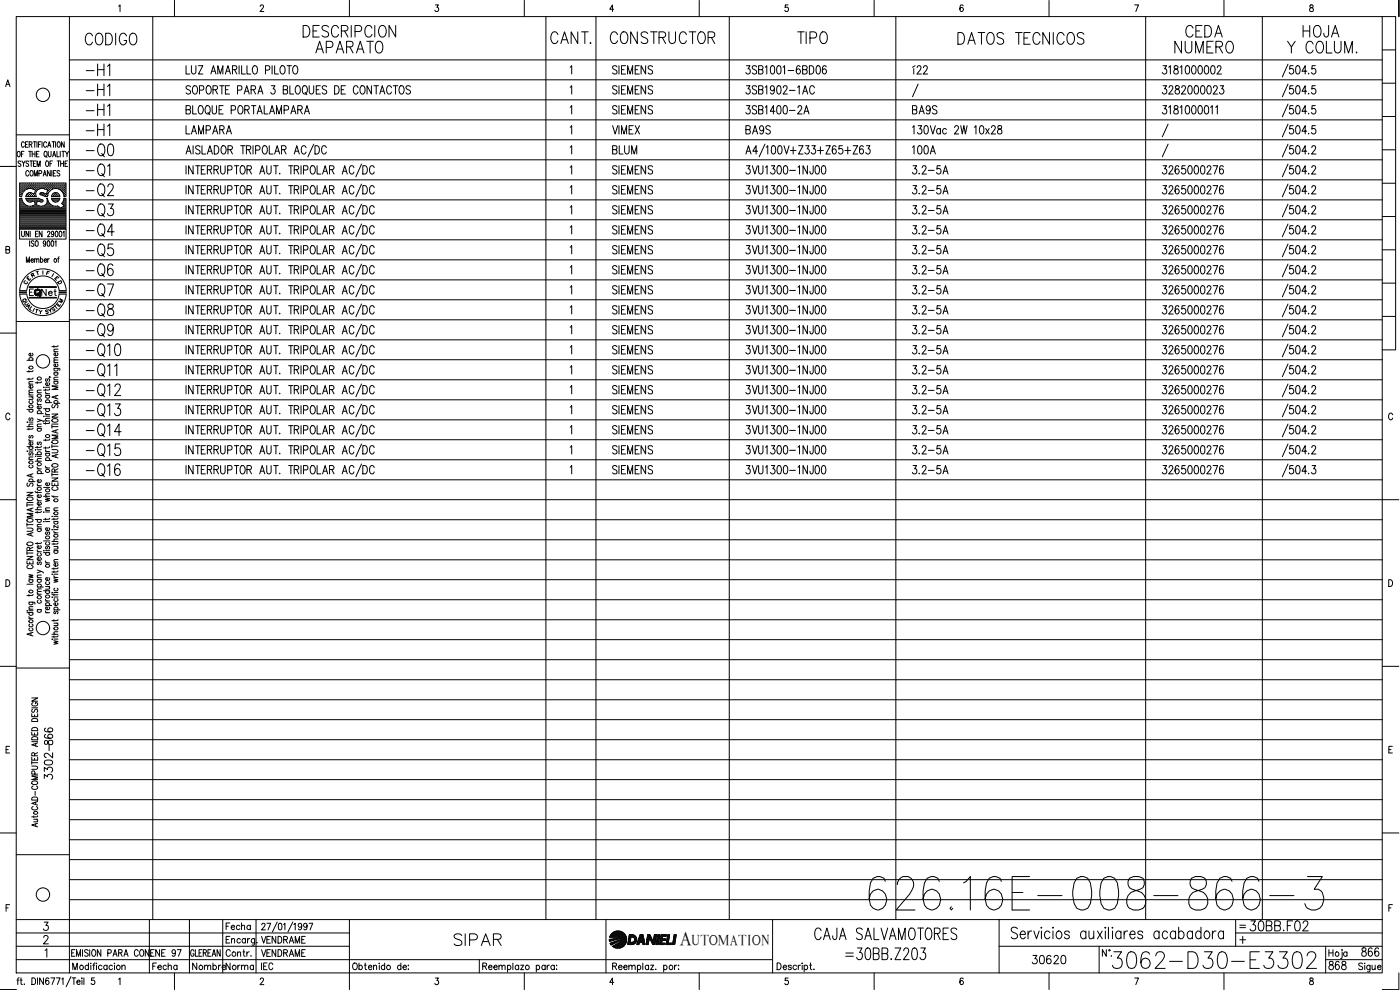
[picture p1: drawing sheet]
<svg xmlns="http://www.w3.org/2000/svg" width="420mm" height="297mm" viewBox="0 0 420 297" stroke-linecap="round" stroke-linejoin="round" font-family="sans-serif">
<defs><g id="words">
<text font-size="15" x="259.6" y="274.1">626.16E-008-866-3</text>
<text font-size="8.8" x="332.7" y="291.7">3062-D30-E3302</text>
<g font-size="7.5">
<text x="24.7" y="48.3">-Q0</text>
<text x="24.7" y="54.3">-Q1</text>
<text x="24.7" y="60.3">-Q2</text>
<text x="24.7" y="66.3">-Q3</text>
<text x="24.7" y="72.3">-Q4</text>
<text x="24.7" y="78.3">-Q5</text>
<text x="24.7" y="84.3">-Q6</text>
<text x="24.7" y="90.3">-Q7</text>
<text x="24.7" y="96.3">-Q8</text>
<text x="24.7" y="102.3">-Q9</text>
<text x="24.7" y="108.3">-Q10</text>
<text x="24.7" y="114.3">-Q11</text>
<text x="24.7" y="120.3">-Q12</text>
<text x="24.7" y="126.3">-Q13</text>
<text x="24.7" y="132.3">-Q14</text>
<text x="24.7" y="138.3">-Q15</text>
<text x="24.7" y="144.3">-Q16</text>
</g>
<g font-size="7.1">
<text x="24.3" y="14.8">CODIGO</text>
<text x="89.6" y="12.3">DESCRIPCION</text>
<text x="93.5" y="17.3">APARATO</text>
<text x="164" y="14.5">CANT.</text>
<text x="182" y="14.5">CONSTRUCTOR</text>
<text x="238.1" y="14.5">TIPO</text>
<text x="286.1" y="14.5">DATOS TECNICOS</text>
<text x="351.4" y="17.3">NUMERO</text>
<text x="354.5" y="12.3">CEDA</text>
<text x="385.2" y="17.3">Y COLUM.</text>
<text x="389.8" y="12.3">HOJA</text>
<text x="24.7" y="24">-H1</text>
<text x="24.7" y="30">-H1</text>
<text x="24.7" y="36">-H1</text>
<text x="24.7" y="42">-H1</text>
<text x="135.1" y="285">SIPAR</text>
<text x="243.4" y="283.3">CAJA SALVAMOTORES</text>
<text x="252.6" y="289.3">=30BB.Z203</text>
</g>
<text font-size="6.2" x="373.9" y="280.5">30BB.F02</text>
<text font-size="5.9" x="204" y="283.4">A</text>
<g font-size="5.7">
<text x="272.7" y="23.3">í22</text>
<text x="347.5" y="29.3">3282000023</text>
<text x="222.6" y="35.3">3SB1400-2A</text>
<text x="272.7" y="35.3">BA9S</text>
<text x="54.7" y="41.3">LAMPARA</text>
<text x="222.6" y="41.3">BA9S</text>
<text x="182.7" y="47.3">BLUM</text>
<text x="272.7" y="47.3">100A</text>
<text x="272.7" y="59.3">3.2-5A</text>
<text x="272.7" y="65.3">3.2-5A</text>
<text x="272.7" y="77.3">3.2-5A</text>
<text x="272.7" y="83.3">3.2-5A</text>
<text x="272.7" y="101.2">3.2-5A</text>
<text x="272.7" y="119.2">3.2-5A</text>
<text x="272.7" y="137.6">3.2-5A</text>
<text x="16.6" y="224.7" transform="rotate(-90 16.6 224.7)">866</text>
<text x="16.6" y="234.9" transform="rotate(-90 16.6 234.9)">3302-</text>
<text x="308.7" y="290.3">30620</text>
<text x="397.6" y="292.1">868</text>
<text x="407.5" y="288.2">866</text>
</g>
<text font-size="5.3" x="11.3" y="90">Net</text>
<g font-size="4.9">
<text x="44.4" y="292.1">Fecha</text>
<text x="56.4" y="292.1">Nombre</text>
<text x="66.7" y="292.1">Norma</text>
</g>
<text font-size="4.4" x="207.6" y="283.4">UTOMATION</text>
<g font-size="4">
<text x="12.7" y="83.6">F</text>
<text x="6" y="86.4">C</text>
<text x="8.1" y="84.3">R</text>
<text x="16.2" y="86.4">D</text>
<text x="14.1" y="94.5">S</text>
<text x="14.8" y="93.8">T</text>
<text x="16.2" y="92.1">M</text>
</g>
<g font-size="3.5">
<text x="5.6" y="91.7">Q</text>
<text x="8.5" y="94.5">I</text>
<text x="370.8" y="279.4">=</text>
</g>
</g></defs>
<!-- layer: DCA_A3E2|CART -->
<g fill="none" stroke="#000" stroke-width=".3">
<path d="M4.9 5h409.9v286.9h-409.9zM20.8 5v286.9M35.6 1.8l.4-.3v2M52.4 .1v4.9M78.1 1.9l.3-.4 .5 .1 .2 .2-.3 .7-.8 1h1.2M104.9 .1v4.9M130.7 1.5h.9l-.5 .7a.6 .6 0 0 1 .5 1 .6 .6 0 0 1-1.1-.1M157.4 .1v4.9M184.2 2.8h-1.2l.8-1.3v2M209.8 .1v4.9M236.5 1.5h-.8l-.1 .8a.61 .61 0 0 1 .9 .1 .61 .61 0 0 1-.1 .8 .61 .61 0 0 1-.9-.1M262.3 .1v4.9"/>
<path d="M289.1 1.8l-.6-.3a1.17 1.17 0 0 0 .1 2 .56 .56 0 0 0 .6-.6 .56 .56 0 0 0-.5-.6 .56 .56 0 0 0-.6 .5M314.8 .1v4.9M340.5 1.5h1.2l-.8 2M367.3 .1v4.9M393.2 1.6v.5a.72 .72 0 0 1 .9 .5 .72 .72 0 0 1-.4 .9 .64 .64 0 0 1-.7-.7 .64 .64 0 0 1 .8-.6l.3-.3-.1-.3zM414.8 5h4v100h-4M414.8 15h4M419.8 .1v4.9M1.7 26l.6-2.1 .7 2.1M1.9 25.3h.9M414.8 35h4M414.8 25h4"/>
<path d="M0 49.9h4.9M4.9 40.5h15.9M5.4 45.5l.1-.1a.88 .88 0 0 1 .6 .8 .88 .88 0 0 1-.6 .9 1.09 1.09 0 0 1-.1-1.6zM6 56.8h.1M6 56.2h.1M6 55.5h.1M6 57.4h.1M6 58.1h.1M6 58.7h.1M6 60h.5M6 59.6h.4M6.2 57.1h.1"/>
<path d="M6.2 56.5h.1M6.2 55.8h.1M6.2 55.2h.1M6.2 57.7h.1M6.2 58.4h.1M6.3 48.5l-.3-.2-.6 .2 .1 .4 .8 .6-.3 .4-.6-.2M6.3 55.1v.2M6.3 55.7v.2M6.3 56.4v.1M6.3 57v.2M6.3 57.6v.2M6.3 58.3v.1"/>
<path d="M6.4 46.2h.5M6.5 59h-.6v-4.1h13.9v4.1h-.6M6.5 59.5h-.6v9.3h13.9v-9.3h-.6M6.5 56.8h.2M6.5 56.2h.2M6.5 55.5h.2M6.5 57.4h.2M6.5 58.1h.1M6.5 59.5l.2 .7M6.6 48.3l.5 .8 .4-.8M6.6 55.4v.2M6.6 56.1v.1"/>
<path d="M6.6 56.7v.2M6.6 57.3v.2M6.6 58v.2M6.8 57.1h.2M6.8 56.5h.2M6.8 55.8h.2M6.8 55.2h.2M6.9 55.1v.2M6.9 55.7v.2M6.9 56.4v.1M6.9 57v.2M7.1 49.1v.8"/>
<path d="M7.2 56.8h.1M7.2 56.2h.1M7.2 55.5h.1M7.2 45.4h-.8v1.7M7.2 55.4v.2M7.2 56.1v.1M7.2 56.7v.2M7.3 42.9a.47 .47 0 0 0-.6-.4 .47 .47 0 0 0-.3 .7v.3a.47 .47 0 0 0 .3 .7 .47 .47 0 0 0 .6-.4M7.5 56.5h.1M7.5 55.8h.1M7.5 55.2h.1M7.5 55.1v.2"/>
<path d="M7.5 55.7v.2M7.5 56.4v.1M7.7 43.3h.4M7.7 59.5h3.8l1.2 .4M7.7 59h3.2M7.8 59.5l.1 .3M7.8 56.8h.1M7.8 56.2h.2M7.8 55.5h.2M7.8 59.8l.3 .4M7.9 55.4v.2M7.9 56.1v.1"/>
<path d="M7.9 56.7v.1M7.9 59.6h3.7M7.9 58.7h.1M8 60h4.5M8.1 56.5h.2M8.1 55.8h.2M8.1 55.2h.2M8.1 58.4h.2M8.1 58.2l-.3 .7M8.2 55.1v.2M8.2 55.7v.2M8.2 56.4v.1"/>
<path d="M8.2 58.3v.1M8.4 42.5h-.7v1.7h.7M8.4 56.2h.2M8.4 55.5h.2M8.4 58.7h.2M8.5 58.1h.1M8.5 55.4v.2M8.5 56.1v.1M8.5 58v.2M8.5 58.6v.2M8.6 48.5a.41 .41 0 0 0-.6-.2 .41 .41 0 0 0 0 .7l.5 .2 .1 .5-.3 .2-.5-.2M8.6 45.4h.8"/>
<path d="M8.6 51.5a.47 .47 0 0 0-.6-.3 .47 .47 0 0 0-.3 .6v.4a.47 .47 0 0 0 .3 .6 .47 .47 0 0 0 .6-.4M8.7 56.5h.2M8.7 55.8h.2M8.7 55.2h.2M8.7 58.4h.2M8.8 43.3h.7l.1-.6-.8-.2v1.7M8.8 55.1v.2M8.8 55.7v.2M8.8 56.4v.1M8.8 58.3v.1M9 48.3h.8M9 45.4v1.7"/>
<path d="M9.1 56.2h.1M9.1 55.5h.1M9.1 58.1h.1M9.1 58.7h.1M9.1 55.4v.2M9.1 56.1v.1M9.1 58v.2M9.1 58.6v.2M9.2 43.3l.4 .9M9.2 51.3l.2-.1a.86 .86 0 0 1 .6 .8 .86 .86 0 0 1-.6 .8 1.09 1.09 0 0 1-.2-1.5zM9.4 48.3v1.6M9.4 56.5h.1"/>
<path d="M9.4 55.8h.1M9.4 55.2h.1M9.4 58.4h.1M9.4 55.1v.2M9.4 55.7v.2M9.4 56.4v.1M9.4 58.3v.1M9.7 46.2h.8M9.7 45.4v1.7M9.7 56.2h.2M9.7 55.5h.2M9.7 58.7h.2"/>
<path d="M9.7 56.7l1 .3-.4 1.2-1.3-.4-.9 .4M9.8 56.7a2.54 2.54 0 0 0-3.3 2.2M9.8 55.4v.2M9.8 56.1v.1M9.8 58.1v.1M9.8 58.6v.2M10 56.5h.2M10 55.8h.2M10 55.2h.2M10 58.4h.2M10 42.5h.8M10 49.1h.5"/>
<path d="M10.1 55.1v.2M10.1 55.7v.2M10.1 56.4v.1M10.1 58.3v.1M10.3 52.8v-1.6l.5 1.6 .4-1.6v1.6M10.3 56.8h.2M10.3 56.2h.2M10.3 55.5h.2M10.3 58.7h.2M10.4 42.5v1.7M10.4 55.4v.2M10.4 56.1v.1"/>
<path d="M10.4 56.7v.1M10.4 58.6v.2M10.5 58.1h.1M10.5 45.4v1.7M10.6 56.5h.2M10.6 55.8h.2M10.6 55.2h.2M10.7 55.1v.2M10.7 55.7v.2M10.7 56.4v.1M10.8 57.1h.1M10.8 48.3h-.8v1.6h.8"/>
<path d="M11 46.2h.4M11 56.8h.1M11 56.2h.1M11 55.5h.1M11 55.4v.2M11 56.1v.1M11 56.7v.2M11.1 42.5v1.7M11.1 49.9v-1.6l.5 1.6 .5-1.6v1.6M11.3 56.5h.1M11.3 55.8h.1M11.3 55.2h.1"/>
<path d="M11.3 55.1v.2M11.3 55.7v.2M11.3 56.4v.1M11.4 56.9a1.46 1.46 0 0 0-.5 2M11.6 43.3h.4M11.6 56.2h.2M11.6 55.5h.2M11.7 52.1l.7-.1v-.7l-.7-.1v1.6M11.7 55.4v.2M11.7 56.1v.1M11.7 45.4h-.7v1.7h.7M11.9 56.5h.2"/>
<path d="M11.9 55.8h.2M11.9 55.2h.2M12 55.1v.2M12 55.7v.2M12 56.4v.1M12 58l.1 .4 1.4 .6h.7M12.2 56.2h.2M12.2 55.5h.2M12.2 58.1h.2M12.3 42.5h-.7v1.7M12.3 55.4v.2M12.3 56.1v.1"/>
<path d="M12.3 58v.2M12.5 56.5h.2M12.5 55.8h.2M12.5 55.2h.2M12.5 58.4h.2M12.6 42.5v1.7M12.6 55.1v.2M12.6 55.7v.2M12.6 56.4v.1M12.6 58.3v.1M12.7 59.9l.2 .4-.3 .3M12.9 56.2h.1"/>
<path d="M12.9 55.5h.1M12.9 58.1h.1M13 52.8l.4-1.6 .5 1.6M13 55.4v.2M13 56.1v.1M13 58v.2M13.1 52.3h.6M13.2 56.5h.1M13.2 55.8h.1M13.2 55.2h.1M13.2 58.4h.1M13.3 55.1v.2"/>
<path d="M13.3 55.7v.2M13.3 56.4v.1M13.3 58.3v.1M13.3 56.7l1 .3-.4 1.2-1.1-.4-.8 .2M13.4 56.7l-1.1-.1-.9 .3M13.4 45.5l.1-.1a.86 .86 0 0 1 .7 .8 .86 .86 0 0 1-.7 .9 1.2 1.2 0 0 1-.1-1.6zM13.5 56.2h.2M13.5 55.5h.2M13.5 58.7h.2M13.6 55.4v.2M13.6 56.1v.1M13.6 58.6v.2"/>
<path d="M13.7 46.8l.4 .4M13.8 56.5h.2M13.8 55.8h.2M13.8 55.2h.2M13.8 58.4h.2M13.9 55.1v.2M13.9 55.7v.2M13.9 56.4v.1M13.9 58.3v.1M14 42.9a.47 .47 0 0 0-.6-.4 .47 .47 0 0 0-.3 .7v.3a.47 .47 0 0 0 .3 .7 .47 .47 0 0 0 .6-.4M14 48.3a.86 .86 0 0 1 .6 .8 .86 .86 0 0 1-.6 .8 1.14 1.14 0 0 1 0-1.6zM14.1 58.7h.1"/>
<path d="M14.1 56.8h.2M14.1 56.2h.2M14.1 55.5h.2M14.1 58.1h.2M14.2 59.5h-.2a1.59 1.59 0 0 1-1.3 2.3M14.2 55.4v.2M14.2 56.1v.1M14.2 56.7v.2M14.2 58v.2M14.2 59.5l.2 .7M14.3 57.4h.1M14.3 44.2l.5-1.7 .5 1.7"/>
<path d="M14.4 57.1h.2M14.4 56.5h.2M14.4 55.8h.2M14.4 55.2h.2M14.5 45.4v1.2l.4 .5 .4-.3v-1.4M14.5 43.6h.6M14.5 57.6l-.1 .1M14.5 55.1v.2M14.5 55.7v.2M14.5 56.4v.1M14.5 57v.2M14.8 56.8h.1"/>
<path d="M14.8 56.2h.1M14.8 55.5h.1M14.9 55.4v.2M14.9 56.1v.1M14.9 56.7v.2M15 49.1h.5M15.1 51.2v1.6l-.9-1.6v1.6M15.1 56.5h.1M15.1 55.8h.1M15.1 55.2h.1M15.2 55.1v.2M15.2 55.7v.2"/>
<path d="M15.2 56.4v.1M15.4 56.2h.2M15.4 55.5h.2M15.5 59h2.4M15.5 59.5h2.4M15.5 59.5l.1 .3M15.5 55.4v.2M15.5 56.1v.1M15.5 56.7l-.1 .1M15.5 51.2v1.6M15.5 59.8l.8 .7M15.6 59.6h2.2"/>
<path d="M15.6 42.5h.8M15.7 56.5h.2M15.7 55.8h.2M15.7 55.2h.2M15.7 60h2M15.7 48.3h-.7v1.6M15.8 47.1l.5-1.7 .4 1.7M15.8 55.1v.2M15.8 55.7v.2M15.8 56.4v.1M15.9 58.4h-.1M16 46.5h.6"/>
<path d="M16 52h.5M16 42.5v1.7M16 56.2h.2M16 55.5h.2M16 58.7h.2M16.1 55.4v.2M16.1 56.1v.1M16.1 58.1v.1M16.1 58.6v.2M16.2 58.1h.1M16.2 57.9l1.1 .1 .7 .9M16.3 57.9l-.6 .4-.2 .6"/>
<path d="M16.3 56.5h.2M16.3 55.8h.2M16.3 55.2h.2M16.3 58.4h.2M16.4 55.1v.2M16.4 55.7v.2M16.4 56.4v.1M16.4 58.3v.1M16.7 42.5v1.7M16.7 56.2h.1M16.7 55.5h.1M16.7 58.1h.1"/>
<path d="M16.7 58.7h.1M16.8 51.2h-.8v1.6h.8M16.8 55.4v.2M16.8 56.1v.1M16.8 58v.2M16.8 58.6v.2M17 56.5h.1M17 55.8h.1M17 55.2h.1M17 58.4h.1M17.1 55.1v.2M17.1 55.7v.2"/>
<path d="M17.1 56.4v.1M17.1 58.3v.1M17.1 45.4v1.7h.7M17.1 48.3h.9M17.3 56.2h.2M17.3 55.5h.2M17.3 58.7h.2M17.4 55.4v.2M17.4 56.1v.1M17.4 58.6v.2M17.5 42.5a.86 .86 0 0 1 .6 .9 .86 .86 0 0 1-.6 .8 1.14 1.14 0 0 1 0-1.7zM17.6 48.3v1.6"/>
<path d="M17.6 56.5h.2M17.6 55.8h.2M17.6 55.2h.2M17.7 55.1v.2M17.7 55.7v.2M17.7 56.4v.1M17.9 59.8l-.7 .7-1 .1M17.9 51.4l-.2-.2-.6 .2 .1 .4 .7 .4v.4l-.2 .2-.6-.2M17.9 56.8h.2M17.9 56.2h.2M17.9 55.5h.2M18 59.5l-.1 .3"/>
<path d="M18 55.4v.2M18 56.1v.1M18 56.7v.2M18.1 45.4v1.7M18.2 49.1h.8M18.2 48.3v1.6M18.2 56.5h.2M18.2 55.8h.2M18.2 55.2h.2M18.3 55.1v.2M18.3 55.7v.2M18.3 56.4v.1"/>
<path d="M18.3 57v.1M18.4 57.1h.1M18.5 57.3a2.46 2.46 0 0 0-2.7-.6 2.46 2.46 0 0 0-1.6 2.2M18.5 57.3l.7 1.6M18.6 45.4h.8M18.6 56.8h.2M18.6 56.2h.2M18.6 55.5h.2M18.7 57.3l.1 .1M18.7 55.4v.2M18.7 56.1v.1M18.7 56.7v.2"/>
<path d="M18.9 57.1h.1M18.9 56.5h.1M18.9 55.8h.1M18.9 55.2h.1M18.9 57.7h.1M19 45.4v1.7M19 55.1v.2M19 55.7v.2M19 56.4v.1M19 57v.2M19 57.6v.2M19 48.3v1.6"/>
<path d="M19.2 59.5l-.2 .7M19.2 56.8h.2M19.2 56.2h.2M19.2 55.5h.2M19.2 57.4h.2M19.2 58.1h.2M19.2 60h.5M19.3 42.5v1.7l-.8-1.7v1.7M19.3 58.7h.1M19.3 59.6h.4M19.3 55.4v.2M19.3 56.1v.1"/>
<path d="M19.3 56.7v.2M19.3 57.3v.2M19.3 58v.2M19.3 58.6v.2M19.5 49.1h.5M19.5 57.1h.2M19.5 56.5h.2M19.5 55.8h.2M19.5 55.2h.2M19.5 57.7h.2M19.5 58.4h.2M19.6 55.1v.2"/>
<path d="M19.6 55.7v.2M19.6 56.4v.1M19.6 57v.2M19.6 57.6v.2M19.6 58.3v.1M19.6 45.4l.5 .8 .5-.8M20.1 46.2v.9M20.3 48.3h-.8v1.6h.8M414.8 55h4M414.8 44.9h4M1.8 74.9l1-.1v-.6l-1-.3v2.1l1-.2v-.7l-.3-.2M5.9 68.8v2.9h13.9v-2.9"/>
<path d="M6 64.4h13.7M6 64.1h13.7M6 63.8h13.7M6 63.4h13.7M6 63.1h13.7M6 62.8h13.7M6 62.5h12.1M6 62.2h11.7M6 61.9h2.3M6 61.5h1.6M6 61.2h1.2M6 60.9h.9"/>
<path d="M6 60.6h.7M6 60.3h.6M6 64.7h13.7M6 65.1h13.7M6 65.3h13.7M6 65.7h13.7M6 66h13.7M6 66.3h13.7M6 66.6h13.7M6 67h13.7M6 67.3h13.7M6 67.6h13.7"/>
<path d="M6 67.9h13.7M6 68.2h13.7M6 68.5h13.7M6.5 69.4v1.2l.4 .4 .4-.4v-1.2M6.7 60.2l.2 .5a2.5 2.5 0 0 0 2.9 1.1l.8-.3-.3-1.2-.9 .3M7.9 78.7v-1.6l.5 1.6 .4-1.6v1.6M8.1 60.2l.6 .4h.7M8.3 60.3h1.6M8.6 69.4v1.6l-.8-1.6v1.6M8.9 72.2v1.7M9.1 69.4v1.6M9.3 78.1h.7l-.1-.4a.5 .5 0 0 0-.6 .5 .5 .5 0 0 0 .6 .4l.1-.1"/>
<path d="M9.7 61.9h2.1M10.2 72.5l-.3-.3-.5 .3 .1 .4 .6 .4 .1 .4-.3 .2-.5-.2M10.4 77.9l.1-.2h.5v1M10.4 77.6v1.1M10.4 60.3h.7M10.5 60.6h.5M10.6 61.5h.3M10.6 60.9h.3M10.6 61.2h.2M10.7 70.2h.4M10.8 72.3l.1-.1a.88 .88 0 0 1 .6 .9 .88 .88 0 0 1-.6 .8 1.09 1.09 0 0 1-.1-1.6zM11 77.9l.3-.3 .3 .1 .1 1"/>
<path d="M11.4 69.4h-.7v1.6h.7M11.5 60.3h1.3M11.7 61.7l1 .2M12.1 60.6l-.9-.3-.3 1.2 .8 .2M12.1 77.8l.2-.1a.5 .5 0 0 1 .6 .5 .5 .5 0 0 1-.6 .4l-.2-.1M12.1 77.1v1.6M12.2 60.6h.4M12.6 69.4v1.6l-.8-1.6v1.6M13.1 61.9h2.9M13.3 78.1h.7l-.2-.4a.5 .5 0 0 0-.6 .5 .5 .5 0 0 0 .6 .4l.2-.1M13.7 61.5h1.6M13.7 72.8l-.2 .4a.46 .46 0 0 1-.5-.4 .46 .46 0 0 1 .5-.5l.2 1.3-.3 .3-.4-.2"/>
<path d="M14 61.2h.9M14.1 60.9h.5M14.2 60.6h.2M14.3 69.8l.2-.4 .5 .3-.8 1.3h.8M14.3 60.3h.1M14.3 72.3a.81 .81 0 0 1 .8 .7 .81 .81 0 0 1-.5 .9l-.3-.1-.2-.6zM14.3 77.6v1.1M14.4 60.2l.4 .7a2.92 2.92 0 0 0 2.7 1l.6 .5 1.1-.6M14.8 77.6l-.3 .1-.2 .4M15.5 72.3l.2-.1a.96 .96 0 0 1 0 1.7l-.4-.7zM16 60.3h1.4M16.1 69.9l-.1 .4a.46 .46 0 0 1-.6-.4 .46 .46 0 0 1 .6-.4l.1 1.2-.3 .3-.3-.2"/>
<path d="M16.5 72.6l.3-.4v1.7M16.7 69.5a.81 .81 0 0 1 .8 .6 .81 .81 0 0 1-.5 .9l-.3-.1-.1-.6zM17.3 77.6h.4M17.8 77.1l-.3 .3v1.3M17.9 69.5a.81 .81 0 0 1 .8 .6 .81 .81 0 0 1-.5 .9l-.4-.3zM18.2 62.5h1.5M18.5 61l.8 .8M18.8 60.9h.9M18.8 62.2h.9M18.8 61.2h.9M18.9 69.7l.3-.3v1.6M19 60.6h.7"/>
<path d="M19.1 61.5h.6M19.4 61.9h.3M19.7 60.3l-.7-.1-.5 .9M414.8 75h4M414.8 65h4M0 99.9h4.9M4.9 96.5h15.9M5.8 87.6v.2h2.2v-.2M5.9 87.2a7 7 0 0 1 7-6.5 7 7 0 0 1 7 6.5M5.9 88.2a7 7 0 0 0 7 6.5 7 7 0 0 0 7-6.5M8 87.2a4.9 4.9 0 0 1 4.9-4.4 4.9 4.9 0 0 1 4.9 4.4M8 88.2a4.9 4.9 0 0 0 4.9 4.4 4.9 4.9 0 0 0 4.9-4.4"/>
<path d="M8.8 86h8.1v.2h-8.1M8.8 89.2h8.1v.2h-8.1zM8.8 86.1h8M8.8 89.3h8M10 86.7h-1.2v2M11.8 93.1l.3 .5 .5-.4M414.8 94.9h4M414.8 84.9h4M8.1 108.1h1.8M8.7 111.2v.5M8.7 113.5v.4M8.7 119.1h1.2"/>
<path d="M8.7 118.5h1.2M8.7 115.3h1.2M8.8 110.1a.53 .53 0 0 1 .7-.3 .53 .53 0 0 1 .1 .8h-.7l-.2-.2zM8.9 108.1a.57 .57 0 0 1 .3-.9 .57 .57 0 0 1 .7 .7l-.3 .2M9.5 119.1l.4 .3-.1 .4h-1.1M9.6 115.6l.2 .2a.53 .53 0 0 1-.5 .7 .53 .53 0 0 1-.5-.8l.4-.1v.9M9.6 106l.2 .1a.52 .52 0 0 1-.5 .7 .52 .52 0 0 1-.5-.7l.4-.1v.8M9.9 117.8h-1.1l-.1 .4 .3 .3M9.9 117l-1.1 .1-.1 .4 .3 .3M9.9 114.5h-1.1l-.1 .4 .3 .4M9.9 113.4l-.4 .3h-1.4M9.9 111.2l-.4 .3h-1.4"/>
<path d="M11.2 114.5v.5M11.2 117.8h1.2M11.4 119.7l-.2 .3 .2 .5 .5-.8h.4l.1 .5-.3 .3M12.4 117l-1.1 .1-.1 .4 .3 .3M12.4 114.5l-.1 .3h-1.7M13.1 116.2h.2zM13.7 117.6l.1 .3 .4 .2M13.7 116.7v.5M13.7 118.6h1.2M13.7 118.1h1.2M13.7 116.2h1.2M13.9 118.6l-.1 .2a.53 .53 0 0 0 .5 .7 .53 .53 0 0 0 .3-.9"/>
<path d="M13.9 113.7l-.2 .2 .2 .5 .5-.7h.4l.1 .4-.3 .3M14.6 114.8l.2 .2a.54 .54 0 0 1-.5 .7 .54 .54 0 0 1-.5-.8l.4-.1v.9M14.8 113.1l.4 .1M14.9 116.7l-.4 .3h-1.4M16.2 110.5l1.6 .1 .1 .5M16.2 103.7v.5M16.2 114.4h1.2M16.2 113.9h1.2M16.2 111.8h1.2M16.2 108.8h1.2M16.2 105.5h1.2M16.4 114.4l-.1 .1a.53 .53 0 0 0 .5 .8 .53 .53 0 0 0 .3-.9"/>
<path d="M16.4 111.8l-.1 .2a.55 .55 0 0 0 .5 .6 .55 .55 0 0 0 .5-.6l-.2-.2M16.4 110.5l-.1 .1a.55 .55 0 0 0 .5 .7 .55 .55 0 0 0 .5-.7l-.2-.1M16.8 118.8v.7M17.1 109.2l.2 .1a.52 .52 0 0 1-.5 .7 .52 .52 0 0 1-.5-.7l.4-.1v.8M17.1 105.9l.2 .2a.53 .53 0 0 1-.5 .7 .53 .53 0 0 1-.5-.8l.4-.1v.9M17.4 118.6l-1.8 .6 1.8 .5M17.4 115.8h-1.8l1.8 .5-1.8 .6h1.8M17.4 113.2l-1.1 .1-.1 .3 .3 .3M17.4 108l-1.1 .1-.1 .3 .3 .4M17.4 107.3h-1.1l-.1 .4 .3 .3M17.4 104.8h-1.1l-.1 .3 .3 .4M17.4 103.7l-.3 .3h-1.5"/>
<path d="M3 124.4a.63 .63 0 0 0-.8-.5 .63 .63 0 0 0-.5 .8v.5a.63 .63 0 0 0 .5 .8 .63 .63 0 0 0 .8-.5M8.1 135.3h.2zM8.1 128h1.8M8.1 134h1.8M8.1 122.8h1.8M8.2 126.7h.1M8.7 131.8l.1 .3 .4 .2M8.7 128.5v.5M8.7 137.9h1.2M8.7 135.3h1.2M8.7 132.3h1.2M8.7 126.6h1.2"/>
<path d="M8.8 138.5a.53 .53 0 0 1 .7-.2 .53 .53 0 0 1 .1 .8h-.7l-.2-.3zM8.8 121.7a.54 .54 0 0 1 .8-.2 .54 .54 0 0 1 0 .8h-.7l-.2-.3zM8.9 139.6l-.1 .1a.55 .55 0 0 0 .5 .7 .55 .55 0 0 0 .5-.7l-.2-.1M8.9 135.8l-.2 .3 .2 .5 .5-.7h.4l.1 .4-.3 .3M8.9 134l-.1 .2a.55 .55 0 0 0 .5 .7 .55 .55 0 0 0 .5-.7l-.2-.2M8.9 130.7l-.2 .3 .2 .4 .5-.6h.4l.1 .3-.3 .3M8.9 125.4l-.2 .3 .2 .4 .5-.6h.4l.1 .4-.3 .2M8.9 122.8l-.1 .2a.55 .55 0 0 0 .5 .7 .55 .55 0 0 0 .5-.7l-.2-.2M8.9 120.3a.57 .57 0 0 0 .3 .9 .57 .57 0 0 0 .7-.7l-.3-.2M9.6 132.7l.2 .2a.53 .53 0 0 1-.5 .7 .53 .53 0 0 1-.5-.8l.4-.1v.8M9.9 137.1l-1.1 .1-.1 .3 .3 .4M9.9 128.4l-.4 .4h-1.4"/>
<path d="M9.9 127.2l-1.1 .1-.1 .4 .3 .3M10.6 134.9h.2zM10.6 138.4h1.8M10.6 136.4h1.8M10.7 137h.1M11.2 125.7l1.2 .4-1.2 .5M11.2 120.8l.1 .4 .4 .2M11.2 133.9v.5M11.2 136.9h1.2M11.2 134.9h1.2M11.2 128.6h1.2M11.2 128h1.2"/>
<path d="M11.2 124.1h1.8M11.2 121.4h1.2M11.4 136.4a.51 .51 0 0 1 0-.7 .51 .51 0 0 1 .7 0 .51 .51 0 0 1 0 .7M11.4 132.6l-.2 .3 .2 .5 .5-.7h.4l.1 .4-.3 .3M11.4 128.6a.57 .57 0 0 0 .3 .9 .57 .57 0 0 0 .7-.7l-.3-.2M11.4 124.1a.51 .51 0 0 1 0-.7 .51 .51 0 0 1 .7 0 .51 .51 0 0 1 0 .7M12.1 121.8l.2 .2a.54 .54 0 0 1-.5 .7 .54 .54 0 0 1-.5-.8l.4-.1v.9M12.4 137.6l-1.1 .1-.1 .3 .3 .4M12.4 133.8l-.4 .4h-1.4M12.4 127.2l-1.1 .1-.1 .4 .3 .3M12.4 126.1l.5 .3 .1 .2M13.1 124.9h.2z"/>
<path d="M13.1 126.3h1.8M13.1 122.6h1.8M13.7 139.9l.1 .3 .4 .2M13.7 134.9l.1 .4 .4 .2M13.7 123.9l.1 .3 .4 .2M13.7 126.8v.5M13.7 131.8v.5M13.7 134.1v.5M13.7 138.2h1.8M13.7 136h1.2M13.7 135.5h1.2M13.7 124.9h1.2"/>
<path d="M13.7 124.4h1.2M13.7 120.8h1.8M13.9 138.2l-.1-.2a.53 .53 0 0 1 .5-.7 .53 .53 0 0 1 .3 .9M13.9 136l-.1 .1a.53 .53 0 0 0 .5 .8 .53 .53 0 0 0 .3-.9M13.9 122.6a.54 .54 0 0 0 0 .8 .54 .54 0 0 0 .7 0l.3-.3-.3-.5M13.9 120.8l-.1-.1a.53 .53 0 0 1 .5-.7 .53 .53 0 0 1 .3 .8M14.9 134l-.4 .4h-1.4M14.9 131.7l-.4 .4h-1.4M14.9 126.7l-.4 .4h-1.4M14.9 125.5l-1.1 .1-.1 .3 .3 .4M15.6 134.9h1.2l.6 .4-.3 .5-1.5 .1M15.6 124.2h1.8l-1.8 1h1.8"/>
<path d="M15.6 127.5v1M15.6 133.4v1M15.6 133.9h1.8M15.6 128h1.8M15.6 127.2h1.8M15.7 139.4a1.03 1.03 0 0 1 1.7 .4 1.01 1.01 0 0 1-1 .4 1.01 1.01 0 0 1-.8-.7zM15.7 132.3a1.02 1.02 0 0 1 1.7 .4 1.03 1.03 0 0 1-1 .5 1.03 1.03 0 0 1-.8-.8zM15.7 125.9a1.03 1.03 0 0 1 1.7 .4 1.01 1.01 0 0 1-1 .4 1.01 1.01 0 0 1-.8-.7zM15.8 121.4l-.2 .3 .2 .7 .5-.2 .5-.8h.3l.3 .3-.3 .7M16.2 121h1.8M16.4 121l-.1-.2a.55 .55 0 0 1 .5-.6 .55 .55 0 0 1 .5 .6l-.2 .2M16.8 129.1v.7"/>
<path d="M16.8 136.5v.7M17.4 136.3l-1.8 .5 1.8 .6M17.4 130.5h-1.8l1.8 .6-1.8 .5h1.8M17.4 128.9l-1.8 .5 1.8 .6M418 124.4a.63 .63 0 0 0-.8-.5 .63 .63 0 0 0-.5 .8v.5a.63 .63 0 0 0 .5 .8 .63 .63 0 0 0 .8-.5M0 149.9h4.9M8.1 158.4h1.3l.5 .5-.1 .3-.4 .2h-1.3M8.1 147.7h1.8l-1.8 1h1.8M8.1 151v1M8.1 156.9v1M8.1 157.4h1.8M8.1 151.5h1.8"/>
<path d="M8.1 150.8h1.8M8.2 155.9a1.03 1.03 0 0 1 1.7 .3 1.01 1.01 0 0 1-1 .5 1.01 1.01 0 0 1-.8-.7zM8.2 149.4a1.06 1.06 0 0 1 1.7 .4 1 1 0 0 1-1 .5 1 1 0 0 1-.8-.8zM8.3 144.9l-.2 .4 .2 .6 .5-.2 .3-.6h.7l.1 .5-.3 .3M8.7 144.5h1.8M8.9 144.5a.57 .57 0 0 1 .3-.9 .57 .57 0 0 1 .7 .7l-.3 .2M9.3 142.3v.7M9.3 152.6v.7M9.9 159.8l-1.8 .5 1.8 .6M9.9 154h-1.8l1.8 .6-1.8 .5h1.8M9.9 152.4l-1.8 .5 1.8 .6M9.9 142.1l-1.8 .6 1.8 .5"/>
<path d="M10.6 147.4l.3 .4h1.5M10.6 155.9h1.8M10.6 152.9h1.8M11.2 149.7l.1 .3 .4 .3M11.2 145.1l.1 .4 .4 .2M11.2 140.1l.1 .4 .4 .2M11.2 147.5v.5M11.2 153.4v.6M11.2 158.7h1.2M11.2 158.1h1.2M11.2 150.3h1.2M11.2 145.7h1.2"/>
<path d="M11.2 142.1h1.8M11.2 140.7h1.2M11.4 158.7l-.1 .1a.56 .56 0 0 0 .5 .7 .56 .56 0 0 0 .5-.7l-.2-.1M11.4 155.9a.51 .51 0 0 0 0 .7 .51 .51 0 0 0 .7 0 .51 .51 0 0 0 0-.7M11.4 142.1a.51 .51 0 0 1 0-.7 .51 .51 0 0 1 .7 0 .51 .51 0 0 1 0 .7M12.1 150.7l.2 .1a.55 .55 0 0 1-.5 .8 .55 .55 0 0 1-.5-.8l.4-.1v.9M12.1 148.4a.56 .56 0 0 1-.2 1 .56 .56 0 0 1-.7-.7l.5-.3v.9M12.1 143.9l.2 .1a.55 .55 0 0 1-.5 .8 .55 .55 0 0 1-.5-.8l.4-.1v.9M12.4 157.3l-1.1 .1-.1 .4 .3 .3M12.4 153.4l-.4 .3h-1.4M12.4 152.1l-1.1 .1-.1 .4 .3 .3M13.1 156.5h.2z"/>
<path d="M13.1 153.6h.2zM13.1 148.9h1.8M13.1 146.2h1.8M13.7 149.3l1.2 .3-1.2 .3 1.2 .3-1.2 .3M13.7 156.5h1.2M13.7 155.5v.5M13.7 153.6h1.2M13.7 153.1h1.2M13.7 140.4h1.2M13.9 159.6l-.2 .3 .2 .5 .5-.7h.4l.1 .4-.3 .3M14.6 158.4l.2 .1a.54 .54 0 0 1-.5 .7 .54 .54 0 0 1-.5-.8h.4v.8M14.6 144.9l.2 .1a.54 .54 0 0 1-.5 .7 .54 .54 0 0 1-.5-.8h.4v.8"/>
<path d="M14.9 155.5l-.4 .3h-1.4M14.9 152.4h-1.1l-.1 .4 .3 .3M14.9 148.2h-1.1l-.1 .4 .3 .3M15.6 158.9h.1zM15.6 154.9h.1zM15.6 148.7l.3 .3h1.5M15.6 144.8v.9h1.8v-.9M15.6 143.4h1.8l-1.8 1h1.8M15.6 142.4h1.8M15.6 141.9v1M16 146.1a.54 .54 0 0 0-.4 .6 .54 .54 0 0 0 .7 .4h.4a.55 .55 0 0 0 .7-.4 .55 .55 0 0 0-.5-.6M16.2 159.3l.1 .4 .4 .2"/>
<path d="M16.2 153.1h1.2M16.2 148.8v.5M16.2 155.5v.5M16.2 159.9h1.2M16.2 158.9h1.2M16.2 156.4h1.2M16.2 154.9h1.2M16.4 156.4a.53 .53 0 0 0 0 .8 .53 .53 0 0 0 .7 0l.3-.3-.3-.5M16.4 141.6l-.1-.8-.6-.1-.1 .9h1.8M16.4 145.1v.6M17.4 157.7v.7l-1.2-.7v.7M17.4 155.4l-.3 .4h-1.5"/>
<path d="M17.4 152.4l-1.1 .1-.1 .3 .3 .3M17.4 140.7l-1 .5M414.8 149.9h5M1.8 173.9a1.03 1.03 0 0 1 1.2 1 1.03 1.03 0 0 1-1.2 1.1zM8.1 168.3v.9h1.8v-.9M8.1 166.9h1.8l-1.8 1h1.8M8.1 175.3h1.8M8.1 165.9h1.8M8.1 165.4v1M8.2 162.9a.91 .91 0 0 1 1-.3 .91 .91 0 0 1 .6 .8 .9 .9 0 0 1-1 .4 .9 .9 0 0 1-.6-.9zM8.5 169.6a.53 .53 0 0 0-.4 .7 .53 .53 0 0 0 .7 .3h.4a.53 .53 0 0 0 .7-.3 .53 .53 0 0 0-.5-.7M8.7 172.4l1.2 .2-1.2 .3 1.2 .3-1.2 .3"/>
<path d="M8.7 178.4v.5M8.7 173.9h1.2M8.8 177.2a.59 .59 0 0 1 .7-.2 .59 .59 0 0 1 .3 .7 .58 .58 0 0 1-.7 .2 .58 .58 0 0 1-.3-.7zM8.9 173.9l-.1 .2a.56 .56 0 0 0 .5 .7 .56 .56 0 0 0 .5-.7l-.2-.2M8.9 165.2l-.1-.9h-.6l-.1 .9h1.8M8.9 168.6v.6M9.3 160v.7M9.9 178.3l-.4 .4h-1.4M9.9 164.2l-1 .5M11.2 171l1.2 .4-1.2 .5M11.2 165l.1 .3 .4 .3M11.2 178.3h1.2"/>
<path d="M11.2 176.1h1.8M11.2 173.8h1.2M11.2 173.3h1.2M11.2 165.6h1.2M11.2 162.8v.5M11.4 176.1a.51 .51 0 0 1 0-.7 .51 .51 0 0 1 .7 0 .51 .51 0 0 1 0 .7M11.4 173.8a.51 .51 0 0 0 0 .8 .51 .51 0 0 0 .7 0 .51 .51 0 0 0 0-.8M11.4 168.6l-.2 .3 .2 .5 .5-.7h.4l.1 .4-.3 .3M11.4 166a.51 .51 0 0 0 0 .7 .51 .51 0 0 0 .7 0 .51 .51 0 0 0 0-.7M12.1 167.3l.2 .2a.54 .54 0 0 1-.5 .7 .54 .54 0 0 1-.5-.8l.4-.1v.9M12.1 163.7l.2 .2a.55 .55 0 0 1-.5 .7 .55 .55 0 0 1-.5-.8l.4-.1v.9M12.4 177.5l-1.1 .1-.1 .4 .3 .3"/>
<path d="M12.4 176.7l-1.1 .1-.1 .4 .3 .3M12.4 172.5l-1.1 .1-.1 .4 .3 .3M12.4 171.4l.6 .3v.2M12.4 162.7l-.1 .3-1.7 .1M13.1 165.2h.2zM13.1 177.2h1.8M13.1 165.8h1.8M13.1 162.3h1.8M13.7 179.8l.1 .3 .4 .2M13.7 168.3l.1 .4 .4 .2M13.7 176h1.2M13.7 168.9h1.2"/>
<path d="M13.7 165.2h1.2M13.9 177.2l-.1 .2a.55 .55 0 0 0 .5 .7 .55 .55 0 0 0 .5-.7l-.2-.2M13.9 174.6l-.1 .1a.56 .56 0 0 0 .5 .7 .56 .56 0 0 0 .5-.7l-.2-.1M13.9 165.8l-.1 .1a.53 .53 0 0 0 .5 .8 .53 .53 0 0 0 .3-.9M13.9 163.9l-.2 .3 .2 .5 .5-.7h.4l.1 .5-.3 .2M13.9 162.7l-.1 .1a.53 .53 0 0 0 .5 .8 .53 .53 0 0 0 .3-.9M14.5 176l.4 .3-.1 .4-1.1 .1M14.6 173.3l.2 .2a.53 .53 0 0 1-.5 .7 .53 .53 0 0 1-.5-.8l.4-.1v.8M15.6 179.1h.1zM15.6 178.1l.3 .4h1.5M15.6 177.8h.1zM15.6 172.3h.1z"/>
<path d="M15.6 162.5h1.8M16.2 173.6l1.2 .3-1.2 .3 1.2 .3-1.2 .2M16.2 172.7l.1 .3 .4 .3M16.2 165.2h1.2M16.2 163v.4M16.2 170.4v.4M16.2 171.3v.5M16.2 178.2v.5M16.2 179.1h1.2M16.2 177.8h1.2M16.2 173.3h1.2M16.2 172.3h1.2"/>
<path d="M16.2 168.6h1.2M16.2 164h1.2M16.4 179.6l-.1 .2a.55 .55 0 0 0 .5 .7 .55 .55 0 0 0 .5-.7l-.2-.2M16.4 176.5l-.1 .1a.55 .55 0 0 0 .5 .7 .55 .55 0 0 0 .5-.7l-.2-.1M16.4 165.2l-.1 .1a.56 .56 0 0 0 .5 .8 .56 .56 0 0 0 .5-.8l-.2-.1M17.1 164l.3 .3-.1 .4h-1.1M17.1 169.1l.2 .1a.52 .52 0 0 1-.5 .7 .52 .52 0 0 1-.5-.8h.4v.8M17.4 171.3l-.3 .3h-1.5M17.4 170.3l-.1 .3h-1.7M17.4 167.9l-1.1 .1-.1 .3 .3 .3M17.4 162.9l-.1 .3h-1.7M17.4 161.7l-1.1 .1-.1 .3 .3 .4"/>
<path d="M416.8 173.9a1.03 1.03 0 0 1 1.1 1 1.03 1.03 0 0 1-1.1 1.1zM0 199.9h4.9M8.1 183.2h.2zM8.1 183.8h1.8M8.7 185l.1 .3 .4 .2M8.7 180.7h1.6l.1 .6M8.7 185.5h1.2M8.7 183.2h1.2M8.7 182.8h1.2M8.9 188.5l-.1 .1a.55 .55 0 0 0 .5 .7 .55 .55 0 0 0 .5-.7l-.2-.1M8.9 187.2l-.1 .2a.55 .55 0 0 0 .5 .7 .55 .55 0 0 0 .5-.7l-.2-.2M8.9 183.8l-.1 .2a.55 .55 0 0 0 .5 .7 .55 .55 0 0 0 .5-.7l-.2-.2"/>
<path d="M8.9 180.7a.57 .57 0 0 0 .3 .9 .57 .57 0 0 0 .7-.7l-.3-.2M9.3 189.9v.7M9.9 189.7l-1.8 .6 1.8 .5M9.9 182l-1.1 .1-.1 .3 .3 .4M11.2 182.9h1.2M11.4 182.9l-.1 .1a.56 .56 0 0 0 .5 .8 .56 .56 0 0 0 .5-.8l-.2-.1M11.4 180.1a.51 .51 0 0 0 0 .8 .51 .51 0 0 0 .7 0 .51 .51 0 0 0 0-.8M13.7 183.3l.1 .3 .4 .2M13.7 183.8h1.2M13.7 181.7h1.8M13.7 180.3h1.2M13.9 181.7l-.1-.2a.55 .55 0 0 1 .5-.7 .55 .55 0 0 1 .5 .7l-.2 .2"/>
<path d="M14.6 182.1l.2 .1a.54 .54 0 0 1-.5 .8 .54 .54 0 0 1-.5-.9h.4v.9M15.6 191.8h.1zM15.6 190.3h1.8M16.2 192.2l1.2 .3-1.2 .3 1.2 .3-1.2 .2M16.2 191.8h1.2M16.2 185.9v.5M16.2 190.8v.5M16.2 187h1.2M16.2 183h1.8M16.4 183.4l-.2 .3 .1 .4h.3l.2-.6 .3-.1 .3 .3-.3 .4M16.4 183l-.1-.2a.55 .55 0 0 1 .5-.7 .55 .55 0 0 1 .5 .7l-.2 .2M17.1 187l.3 .3-.1 .3-1.1 .1"/>
<path d="M17.1 180.9l.2 .1a.53 .53 0 0 1-.5 .7 .53 .53 0 0 1-.5-.8h.4v.8M17.4 190.7l-.3 .4h-1.5M17.4 189.6h-1.1l-.1 .4 .3 .3M17.4 185.9l-.3 .3h-1.5M414.8 199.9h5M4.9 200.4h15.9M1.8 224.9h.7M2.9 223.9h-1.1v2h1.1M416.8 224.9h.6M417.9 223.9h-1.1v2h1.1M0 249.9h4.9M4.9 256.4h15.9"/>
<path d="M414.8 249.9h5M1.8 272.4h.7M2.9 271.4h-1.1v2M4.9 275.9h409.9M4.9 279.9h100M44.8 275.9v16M56.9 275.9v16M66.8 275.9v16M76.8 275.9v16M104.9 275.9v21M181.9 275.9v16M183.8 280h3.3"/>
<path d="M183.9 279.8h3M184.1 279.7h2.6M184.4 279.6h2.1M184.8 279.4h1.3M231.9 275.9v16M299.8 275.9v16M370.8 279.9h44M370.8 275.9v8M416.8 272.4h.6M417.9 271.4h-1.1v2M0 296.9h4.9M4.9 283.9h100"/>
<path d="M4.9 287.9h227M5.1 294.1h.6M5.8 293.4l-.4 .1-.1 .3v1.6M6.1 294.1h.5M6.3 293.4v1.6l.1 .3 .3 .1M7.3 295.2l.1 .1M9.6 293.4a1 1 0 0 1 1.1 1 1 1 0 0 1-1.1 1zM11.3 293.4v2M13 293.4v2l-1.1-2v2M14.6 293.7l-.3-.3a1.1 1.1 0 0 0-.6 1 1.1 1.1 0 0 0 .6 1 .57 .57 0 0 0 .4-.9 .57 .57 0 0 0-.9 0l-.1 .3M15.3 293.4h1.1l-.8 2M16.9 293.4h1.1l-.8 2"/>
<path d="M18.5 293.8l.4-.4v2M21.3 293l-1.4 3.1M21.6 293.4h1.1M22.2 293.4v2M23.1 294.6h.9v-.1a.53 .53 0 0 0-.7-.4 .53 .53 0 0 0-.2 .7l.4 .6 .5-.3M24.6 293.4v.2zM24.6 294.1v1.3M25.2 293.4v2M28.3 293.4h-.8l-.1 .8a.63 .63 0 0 1 1 .1 .63 .63 0 0 1-.1 .9 .63 .63 0 0 1-1-.2M35.6 293.8l.4-.4v2M52.4 291.9v5M78.1 293.9l.3-.5 .5 .1 .2 .3-.3 .7-.8 .9h1.2"/>
<path d="M130.7 293.4h.9l-.5 .8a.6 .6 0 0 1 .5 1 .6 .6 0 0 1-1.1-.2M143.8 287.9v4M157.4 291.9v5M182.8 282.1h1.3M182.8 282h1.9M182.9 282.4h.3M182.9 282.3h.8M182.9 281.8v.6M183 281.2h2.7l.2 .2M183 281.8h2.2M183 281h4.9M183 280.9h4.8"/>
<path d="M183.1 283l3.2-1.1 .2 .2-3.1 1.4M183.1 283.1h1.3M183.1 283l.3 .5M183.1 280.8h4.6M183.2 283.2h.9M183.2 280.6h4.5M183.3 280.5h4.3M183.3 283.3h.5M183.3 283.4h.3M183.4 280.4h4.1M183.4 282.9h1.3M183.5 280.2h3.9"/>
<path d="M183.6 280.1h3.7M183.8 282.8h1.2M183.9 283.9h3.3M183.9 281.7h1.8M184.1 284.1h2.7M184.1 282.6h1.1M184.2 294.8h-1.2l.8-1.4v2M184.2 283.7h3.1M184.3 284.3h2.3M184.4 283.6h3.1M184.5 282.5h1M184.6 284.4h1.7"/>
<path d="M184.7 283.4h2.8M184.9 282.4h.9M184.9 283.3h2.7M185 281.6h1M185.1 283.2h2.6M185.3 282.3h.8M185.4 283.1h2.4M185.6 282.1h.8M185.6 282.9h2.2M185.8 281.3h.8M185.8 282.8h2.1M185.9 281.5l.1 .1-3.1 .9"/>
<path d="M185.9 281.5l-3.1 .4M186 282h.4M186.1 282.6h1.9M186.1 281.6l1.1-.1-.9 .3zM186.2 281.7h.4M186.3 282.5h1.7M186.4 281.6h.6M186.6 282.4h1.4M186.6 282.1h1.4M186.7 282.3h1.3M186.7 282h1.3M186.8 281.3h.4"/>
<path d="M186.9 281.5h.2M187 281.8h1M187.3 281.7h.7M187.5 281.5h.5M187.6 281.6h.4M187.9 281.3l-1.3 .8 .2 .2-3 1.7h3.2M187.9 281.1l-2 .3M187.9 281.1a2.6 2.6 0 0 0-2.5-1.8 2.6 2.6 0 0 0-2.4 1.8l4.7 .1M188 281.2a2.6 2.6 0 0 1-1.1 2.9 2.6 2.6 0 0 1-3.1-.2M188.4 283.3h1.8M188.4 283.1h2.2M188.4 283.2h2"/>
<path d="M188.5 282.8h2.3M188.5 282.9h2.2M188.5 282.6h.6M188.5 282.5h.6M188.6 282.4h.5M188.6 282.3h.5M188.6 282.1h.6M188.6 282h.6M188.6 281.8h.6M188.7 281.7h.6M188.7 281.6h.6M188.7 281.5h.6"/>
<path d="M188.7 281.3h.6M188.8 281.2l1.1-.1a.78 .78 0 0 1 .6 .8 .78 .78 0 0 1-.6 .8h-.8l.3-1.5M188.8 281h2M188.8 280.9h1.9M188.8 280.8h1.7M188.8 280.6h1.5M188.8 280.5h1.2M188.9 280.4a1.67 1.67 0 0 1 2.1 1.1v.8l-.4 .7-.7 .4h-1.5zM189.9 281.2h1M190 282.6h.9M190.2 281.3h.8M190.2 282.5h.8"/>
<path d="M190.3 281.5h.7M190.4 282.4h.6M190.4 281.6h.7M190.5 282.3h.6M190.5 281.7h.6M190.5 282.1h.6M190.5 282h.6M190.5 281.8h.6M191.1 283.3h.7M191.2 283.2h.6M191.2 283.1h.7M191.3 282.9h.6"/>
<path d="M191.3 282.8h2.2M191.3 282.6h2.1M191.4 282.5h2M191.4 282.4h2M191.5 282.3h.6M191.5 282.1h.7M191.6 282h.6M191.6 281.8h.6M191.7 281.7h.6M191.7 281.6h.6M191.8 281.5h.6M191.8 281.3h.6"/>
<path d="M191.9 281.2h1.2M191.9 281h1.2M191.9 280.9h1.1M192 280.8h1M192 280.6h1M192.1 280.5h.9M192.1 280.4h.9l.6 3h-.6l-.2-.6h-.9l-.2 .6h-.6zM192.5 281.1l.2 1.2h-.6zM192.5 281.5h.7M192.5 281.3h.6M192.6 281.6h.6M192.6 281.8h.7"/>
<path d="M192.6 281.7h.6M192.7 282h.6M192.7 282.3h.6M192.7 282.1h.6M192.9 282.9h.6M192.9 283.1h.6M192.9 283.2h.6M193 283.3h.5M193.9 283.3h.7M194 283.1h.6M194 283.2h.6M194 282.8h.6"/>
<path d="M194 282.9h.6M194.1 282.6h.5M194.1 282.5h.6M194.1 282.4h.6M194.1 282.3h.6M194.1 282.1h.7M194.1 282h.7M194.2 281.8h.6M194.2 281.7h.6M194.2 281.6h.7M194.3 281.5h.6M194.3 281.3h1.2"/>
<path d="M194.3 281.2h1.1M194.3 281h1M194.4 280.9h.8M194.4 280.8h.8M194.4 280.4h.6l1 2.2 .4-2.2h.6h-.6h.6l-.5 3h-.6l-1-2.1-.4 2.1h-.6zM194.4 280.6h.7M195 281.5h.5M195 281.6h.6M195.1 280.5l-.7-.1-.5 3M195.1 281.7h.5M195.2 281.8h.5M195.2 282h.5"/>
<path d="M195.3 282.1h.5M195.4 282.3h.5M195.4 282.4h.6M195.5 282.5h1.2M195.5 282.6h1.1M195.6 282.8h1M195.7 282.9h.9M195.7 283.1h.9M195.8 283.2h.8M195.9 283.3h.7M196.1 282.4h.6M196.1 282.3h.6"/>
<path d="M196.1 282.1h.6M196.1 282h.7M196.2 281.8h.6M196.2 281.7h.6M196.2 281.6h.6M196.2 281.5h.6M196.3 281.2h.6M196.3 281.3h.6M196.3 281h.6M196.3 280.9h.6M196.3 280.8h.7M196.4 280.6h.6"/>
<path d="M196.9 283.2h.7M196.9 283.3h.6M197 282.9h.6M197 283.1h.6M197 282.6h.7M197 282.8h.7M197.1 282.5h.6M197.1 282.4h.6M197.1 282.3h.6M197.1 282.1h.6M197.1 282h.7M197.2 281.8h.6"/>
<path d="M197.2 281.7h.6M197.2 281.6h.6M197.2 281.5h.7M197.3 281.2h.6M197.3 281.3h.6M197.3 281h.6M197.3 280.9h.7M197.4 280.8h.6M197.4 280.6h.6M197.4 280.4h.6l-.5 3h-.6zM197.4 280.5h.6M198 283.2h1.6"/>
<path d="M198 283.3h1.6M198 282.9h.5M198 283.1h1.6M198 282.6h.6M198 282.8h.6M198.1 282.5h.5M198.1 282.4h.6M198.1 282.3h.6M198.1 282.1h1.6M198.2 282h1.6M198.2 281.8h1.6M198.2 281.7h1.6"/>
<path d="M198.2 281.6h.6M198.2 281.5h.6M198.3 281.2h.5M198.3 281.3h.5M198.3 281h.6M198.3 280.9h1.6M198.4 280.8h1.6M198.4 280.6h1.6M198.4 280.4h1.6l-.1 .6h-1l-.1 .7h1l-.1 .5h-1l-.2 .7h1.1l-.1 .5h-1.6zM198.4 280.5h1.6M199.9 283.2h1.6M199.9 283.3h1.6"/>
<path d="M200 282.9h.5M200 283.1h1.6M200 282.6h.6M200 282.8h.6M200.1 282.5h.5M200.1 282.4h.5M200.1 282.3h.6M200.1 282.1h.6M200.2 282h.5M200.2 281.8h.5M200.2 281.7h.5M200.2 281.6h.6"/>
<path d="M200.2 281.5h.6M200.3 281.2h.5M200.3 281.3h.5M200.3 281h.6M200.3 280.9h.6M200.4 280.8h.5M200.4 280.6h.5M200.4 280.4h.6l-.5 2.5h1.1l-.1 .5h-1.6zM200.4 280.5h.6M201.8 283.3h.7M201.9 283.1h.6M201.9 283.2h.6"/>
<path d="M201.9 282.8h.7M201.9 282.9h.7M202 282.6h.6M202 282.5h.6M202 282.4h.6M202.1 282.3h.5M202.1 282.1h.6M202.1 282h.6M202.1 281.8h.6M202.1 281.7h.6M202.1 281.6h.7M202.2 281.5h.6"/>
<path d="M202.2 281.3h.6M202.2 281.2h.6M202.2 281h.7M202.3 280.9h.6M202.3 280.8h.6M202.3 280.6h.6M202.3 280.5h.6M202.4 280.4h.5l-.4 3h-.7zM209.8 291.9v5M236.5 293.4h-.8l-.1 .9a.61 .61 0 0 1 .9 0 .61 .61 0 0 1-.1 .9 .61 .61 0 0 1-.9-.2M262.3 291.9v5M289.1 293.7l-.6-.3a1.17 1.17 0 0 0 .1 2 .56 .56 0 0 0 .6-.5 .56 .56 0 0 0-.5-.6 .56 .56 0 0 0-.6 .5"/>
<path d="M299.8 283.9h115M314.8 291.9v5M340.5 293.4h1.2l-.8 2M367.3 291.9v5M393.2 293.5v.6a.72 .72 0 0 1 .9 .4 .72 .72 0 0 1-.4 .9 .64 .64 0 0 1-.7-.6 .64 .64 0 0 1 .8-.6l.3-.3-.1-.4zM397.8 287.9h17M419.8 291.9v5h-5"/>
<circle cx="12.9" cy="28.5" r="2.01"/>
<circle cx="16.6" cy="78.1" r=".49"/>
<circle cx="11.7" cy="118.8" r=".56"/>
<circle cx="11.7" cy="113.6" r=".56"/>
<circle cx="12.9" cy="108.4" r="2.01"/>
<circle cx="11.7" cy="139.3" r=".56"/>
<circle cx="14.2" cy="130.8" r=".56"/>
<circle cx="11.7" cy="146.6" r=".56"/>
<circle cx="14.2" cy="141.3" r=".57"/>
<circle cx="14.2" cy="147.1" r=".56"/>
<circle cx="16.7" cy="154" r=".56"/>
<circle cx="16.7" cy="150.1" r=".57"/>
<circle cx="11.7" cy="179.2" r=".56"/>
<circle cx="14.2" cy="179" r=".56"/>
<circle cx="14.2" cy="161.3" r=".57"/>
<circle cx="14.2" cy="169.8" r=".57"/>
<circle cx="16.7" cy="160.7" r=".57"/>
<circle cx="9.2" cy="186.4" r=".55"/>
<circle cx="12.9" cy="188.4" r="2.01"/>
<circle cx="16.7" cy="188.6" r=".56"/>
<circle cx="12.9" cy="268.4" r="2.01"/>
</g>
<!-- layer: DCA_A3E2|CART-ES -->
<g fill="none" stroke="#000" stroke-width=".3">
<path d="M67.9 277.9h.6M69 276.9h-1.1v2M69.4 278.2h1a.54 .54 0 0 0-.7-.6 .54 .54 0 0 0-.3 .8l.4 .5 .6-.2M72 277.9a.59 .59 0 0 0-.9 0 .59 .59 0 0 0 0 .8 .59 .59 0 0 0 .9 0M72.5 278l.4-.4 .4 .1 .1 1.2M72.5 276.9v2M75.1 277.9a.6 .6 0 0 0-.8-.1 .6 .6 0 0 0 0 .9 .6 .6 0 0 0 .8 0M75.1 277.6v1.3M21.8 290.9v-1.9l.7 1.9 .7-1.9v1.9M26.5 289.9a.58 .58 0 0 0-.8-.1 .58 .58 0 0 0 0 .9 .58 .58 0 0 0 .8-.1M26.5 289v1.9M27.3 289v.1z"/>
<path d="M27.3 289.6v1.3M27.9 289.6h.5M28.5 289h-.3l-.1 .3v1.6M29 289v.1zM29 289.6v1.3M30.6 289.9a.6 .6 0 0 0-.9-.1 .6 .6 0 0 0 0 .9 .6 .6 0 0 0 .9-.1M32.1 289.9a.58 .58 0 0 0-.8-.1 .58 .58 0 0 0 0 .9 .58 .58 0 0 0 .8-.1M32.1 289.6v1.3M33.8 289.9a.6 .6 0 0 0-.9-.1 .6 .6 0 0 0 0 .9 .6 .6 0 0 0 .9-.1M34.4 289v.1zM34.4 289.6v1.3M36.6 290l.4-.4 .5 .1v1.2"/>
<path d="M36.6 289.6v1.3M67.9 281.9h.6M69 281h-1.1v1.9h1.1M69.1 285.4a.65 .65 0 0 0-.7-.5 .65 .65 0 0 0-.5 .8v.5a.65 .65 0 0 0 .5 .7 .65 .65 0 0 0 .7-.4M69.5 282l.4-.4 .4 .1 .1 1.2M69.5 281.6v1.3M71.3 286l.4-.4 .4 .1 .1 1.2M71.3 285.6v1.3M72.1 281.9a.58 .58 0 0 0-.8-.1 .58 .58 0 0 0 0 .9 .58 .58 0 0 0 .8-.1M72.9 285.6h.6M73.2 284.9v1.6v.3l.4 .1M73.7 281.9a.58 .58 0 0 0-.9-.1 .58 .58 0 0 0 0 .9 .58 .58 0 0 0 .9-.1"/>
<path d="M73.7 281.6v1.3M74.1 285.6v1.3M74.3 281.6v1.3M74.8 285.6l-.4 .1-.3 .5M75 281.6l-.5 .1-.2 .5M76.4 281.6l-.1 1.8-.2 .2-.5-.1M76.4 281.9a.58 .58 0 0 0-.8-.1 .58 .58 0 0 0 0 .9 .58 .58 0 0 0 .8-.1M77.1 282.7l.1 .2M106 289.2l.2-.2a1 1 0 0 1 1.1 .7 1 1 0 0 1-.6 1.2 1.05 1.05 0 0 1-.9-.6 1.05 1.05 0 0 1 .2-1.1zM107.7 289.9a.58 .58 0 0 1 .9-.1 .58 .58 0 0 1 0 .9 .58 .58 0 0 1-.9-.1M107.7 289v1.9M109.3 289.6h.6"/>
<path d="M109.6 289v1.6l.1 .3h.4M110.6 290.2h1l-.1-.4a.58 .58 0 0 0-.8 .1 .58 .58 0 0 0 .1 .8 .58 .58 0 0 0 .8-.1M112.1 290l.4-.4 .4 .1 .1 1.2M112.1 289.6v1.3M113.8 289v.1zM113.8 289.6v1.3M115.4 289.9a.58 .58 0 0 0-.8-.1 .58 .58 0 0 0 0 .9 .58 .58 0 0 0 .8-.1M115.4 289v1.9M120.3 289.9a.58 .58 0 0 0-.8-.1 .58 .58 0 0 0 0 .9 .58 .58 0 0 0 .8-.1M120.3 289v1.9M120.9 290.2h1.1l-.1-.4a.58 .58 0 0 0-.8 .1 .58 .58 0 0 0 0 .8 .58 .58 0 0 0 .9-.1M122.6 289.6v.2z"/>
<path d="M122.6 290.7v.2zM144.9 289.9l1-.1 .1-.7-1.1-.1v1.9M145.5 289.9l.5 1M146.6 290.2h1.1l-.1-.4a.58 .58 0 0 0-.8 .1 .58 .58 0 0 0 0 .8 .58 .58 0 0 0 .9-.1M148.2 290.2h1l-.1-.4a.58 .58 0 0 0-.8 .1 .58 .58 0 0 0 .1 .8 .58 .58 0 0 0 .8-.1M149.7 290l.5-.4 .4 .1 .1 1.2M149.7 289.6v1.3M150.7 290l.4-.4 .4 .1 .1 1.2M152.3 289.9a.58 .58 0 0 1 .9-.1 .58 .58 0 0 1 0 .9 .58 .58 0 0 1-.9-.1M152.3 289.6v2M153.9 289v1.9M155.7 289.9a.6 .6 0 0 0-.9-.1 .6 .6 0 0 0 0 .9 .6 .6 0 0 0 .9-.1"/>
<path d="M155.7 289.6v1.3M156.3 289.6h.9l-.9 1.3h.9M161 289.9a.58 .58 0 0 1 .8-.1 .58 .58 0 0 1 0 .9 .58 .58 0 0 1-.8-.1M161 289.6v2M163.6 289.9a.58 .58 0 0 0-.8-.1 .58 .58 0 0 0 0 .9 .58 .58 0 0 0 .8-.1M163.6 289.6v1.3M164.2 289.6v1.3M164.9 289.6l-.4 .1-.3 .5M166.4 289.9a.6 .6 0 0 0-.9-.1 .6 .6 0 0 0 0 .9 .6 .6 0 0 0 .9-.1M166.4 289.6v1.3M167 289.6v.2zM167 290.7v.2z"/>
<path d="M183.9 289.9l1-.1 .1-.7-1.1-.1v1.9M184.4 289.9l.6 1M185.6 290.2h1.1l-.1-.4a.6 .6 0 0 0-.8 .1 .6 .6 0 0 0 0 .8 .6 .6 0 0 0 .9-.1M187.2 290.2h1l-.1-.4a.58 .58 0 0 0-.8 .1 .58 .58 0 0 0 .1 .8 .58 .58 0 0 0 .8-.1M188.7 290l.4-.4 .5 .1 .1 1.2M188.7 289.6v1.3M189.7 290l.4-.4 .4 .1 .1 1.2M191.3 289.9a.58 .58 0 0 1 .8-.1 .58 .58 0 0 1 0 .9 .58 .58 0 0 1-.8-.1M191.3 289.6v2M192.9 289v1.9M194.6 289.9a.58 .58 0 0 0-.8-.1 .58 .58 0 0 0 0 .9 .58 .58 0 0 0 .8-.1M194.6 289.6v1.3"/>
<path d="M195.2 289.6h1l-1 1.3h1M196.8 290.7l-.1 .2h.2M199.2 289.9a.58 .58 0 0 1 .8-.1 .58 .58 0 0 1 0 .9 .58 .58 0 0 1-.8-.1M199.2 289.6v2M202.4 289.6v1.3M203.1 289.6l-.4 .1-.3 .5M203.6 289.6v.2zM203.6 290.7v.2zM400 284.9v2M402.7 285h.2zM408.9 289.2l-.4-.2-.7 .2 .1 .5 1 .5-.1 .7h-.6l-.4-.3M409.6 289.6v1.3"/>
<path d="M411.2 289.6l-.1 1.8-.3 .2-.4-.1M411.2 289.9a.58 .58 0 0 0-.9-.1 .58 .58 0 0 0 0 .9 .58 .58 0 0 0 .9-.1M411.8 289.6l.1 1.3h.4l.4-.3M412.7 289.6v1.3M413.4 290.2h1v-.4a.58 .58 0 0 0-.9 .1 .58 .58 0 0 0 .1 .8 .58 .58 0 0 0 .8-.1"/>
<circle cx="24.5" cy="290.2" r=".64"/>
<circle cx="35.5" cy="290.2" r=".64"/>
<circle cx="70.2" cy="286.2" r=".65"/>
<circle cx="116.6" cy="290.2" r=".65"/>
<circle cx="158.3" cy="290.2" r=".65"/>
<circle cx="201.4" cy="290.2" r=".64"/>
</g>
<!-- layer: CART -->
<g fill="none" stroke="#000" stroke-width=".3">
<path d="M419.8 .1v4.9M9.5 219.7v.8h1.8M9.5 214.2v.8h1.8v-.8M9.5 209.4h1.8l-1.8 1h1.8M9.5 212.4h1.8M9.6 218.6a.96 .96 0 0 1 1.1-.3 .96 .96 0 0 1 .6 .9h-1.8zM9.6 215.8a.98 .98 0 0 1 1.1-.2 .98 .98 0 0 1 .6 .9h-1.8zM9.8 212.8l-.3 .3 .3 .6h.3l.4-.7a.48 .48 0 0 1 .7-.1 .48 .48 0 0 1 0 .7l-.2 .1M9.9 210.8a.52 .52 0 0 0-.4 .6 .52 .52 0 0 0 .7 .4h.4a.53 .53 0 0 0 .7-.5 .53 .53 0 0 0-.7-.5v.3M10.4 214.5v.5M9.5 229.9h1.3l.5 .4-.1 .3-.4 .2h-1.3M9.5 227.2v.9h1.8"/>
<path d="M9.5 228.8h1.8M9.5 228.3v1M9.5 222.5h1.8M9.6 239.4a.98 .98 0 0 1 1.1-.3 .98 .98 0 0 1 .6 1h-1.8zM9.6 234.6a.88 .88 0 0 1 1-.4 .88 .88 0 0 1 .6 .9 .88 .88 0 0 1-1 .4 .88 .88 0 0 1-.6-.9zM9.6 221.3a.96 .96 0 0 1 1.1-.3 .96 .96 0 0 1 .6 1h-1.8zM9.9 235.8a.53 .53 0 0 0-.4 .7 .53 .53 0 0 0 .7 .3h.4a.53 .53 0 0 0 .7-.3 .53 .53 0 0 0-.4-.7M10.4 226.8l-.1-.8-.6-.1-.2 .9h1.8M10.5 232.3l-.1-.9h-.8l-.1 .9h1.8M10.5 237.4v1.2M11.3 232.8h-1.8l1.8 .6-1.8 .5h1.8M11.3 222.9l-1.8 .6 1.8 .5"/>
<path d="M9.9 242a.52 .52 0 0 0-.4 .6 .52 .52 0 0 0 .7 .4h.4a.52 .52 0 0 0 .7-.4 .52 .52 0 0 0-.4-.6M10.1 245.8h1.2M10.1 244.8v.5M10.7 240.7v.7M10.7 247.2v.7M11 245.8l.3 .4-.1 .3-1.1 .1M11.3 247l-1.8 .6 1.8 .5M11.3 244.8l-.3 .3h-1.5M11.3 240.5l-1.8 .5 1.8 .6M13.3 276.7h1.1l-.6 1a.78 .78 0 0 1 .6 1.2 .78 .78 0 0 1-1.4-.2M78.6 277.5l.1-.4a.54 .54 0 0 1 .8 .2 .54 .54 0 0 1-.2 .7l-.8 1h1.1M80.1 277h1.1l-.8 2"/>
<path d="M83.2 276.6l-1.5 3M83.7 277.1h.7l.1 .3v1.2l-.3 .4-.6-.4zM85.1 277.4l.4-.4v2M87.9 276.6l-1.5 3M88.2 277.4l.4-.4v2M90.6 277.7l-.1 .2a.55 .55 0 0 1-.8 .1 .55 .55 0 0 1 0-.8 .55 .55 0 0 1 .8 .1l.1 .4a.97 .97 0 0 1-.7 1.3l-.3-.3M92.2 277.7l-.1 .2a.55 .55 0 0 1-.8 .1 .55 .55 0 0 1 0-.8 .55 .55 0 0 1 .8 .1l.1 .4a.97 .97 0 0 1-.7 1.3l-.3-.3M92.8 277h1.1l-.9 2M305.4 278.7a.99 .99 0 0 0-1.1-.5 .99 .99 0 0 0-.8 .8l.5 .7a1.51 1.51 0 0 1 1.4 1v.5a1.07 1.07 0 0 1-1.9 0M308.5 279.3v2.4M309.6 279.3a.99 .99 0 0 0-1.1 1.1M310.3 279.3l.8 2.4 .8-2.4"/>
<path d="M312.5 279.3v2.4M315.1 279.9l-.3-.4a.73 .73 0 0 0-1.2 .4 1.06 1.06 0 0 0 0 1.2 1.06 1.06 0 0 0 1.2 .4l.3-.3M316 279.3v2.4M317.3 279.5a1.13 1.13 0 0 1 1.5 .7 1.13 1.13 0 0 1-.8 1.5 1.2 1.2 0 0 1-1.1-.9 1.2 1.2 0 0 1 .4-1.3zM320.9 279.9a.75 .75 0 0 0-.7-.6 .75 .75 0 0 0-.7 .6 1.43 1.43 0 0 0 1.3 .8l.1 .5a.75 .75 0 0 1-.7 .5 .75 .75 0 0 1-.7-.5M325.9 279.9a.78 .78 0 0 0-.8-.6 .78 .78 0 0 0-.7 .6 1.07 1.07 0 0 0 0 1.2 1.07 1.07 0 0 0 1.2 .4l.3-.3M325.9 279.3v2.4M326.8 279.3l.1 2.2 .7 .2 .7-.7M328.3 279.3v2.4M329.4 279.3l1.4 2.4M330.8 279.3l-1.4 2.4M331.7 279.3v2.4"/>
<path d="M332.7 278.2v3.5M333.9 279.3v2.4M336.4 279.9l-.3-.4a.73 .73 0 0 0-1.2 .4 1.06 1.06 0 0 0 0 1.2 1.06 1.06 0 0 0 1.2 .4l.3-.3M336.4 279.3v2.4M337.4 279.3v2.4M338.4 279.3a.93 .93 0 0 0-1 1.1M342.9 279.9a.78 .78 0 0 0-.7-.6 .78 .78 0 0 0-.7 .6l.1 .3 .9 .3a.62 .62 0 0 1 .3 1 .86 .86 0 0 1-1.3-.3M347.9 279.9l-.6-.6a1.17 1.17 0 0 0-1 1.2 1.17 1.17 0 0 0 1 1.2l.6-.5M347.9 279.3v2.4M350.4 279.9l-.5-.6a1.17 1.17 0 0 0-1.1 1.2 1.17 1.17 0 0 0 1.1 1.2l.5-.5M352.8 279.9a.78 .78 0 0 0-.7-.6 .78 .78 0 0 0-.8 .6 1.07 1.07 0 0 0 0 1.2 1.07 1.07 0 0 0 1.3 .4l.2-.3M352.8 279.3v2.4"/>
<path d="M353.7 279.9a.78 .78 0 0 1 .8-.6 .78 .78 0 0 1 .7 .6 1.07 1.07 0 0 1 0 1.2 1.07 1.07 0 0 1-1.2 .4l-.3-.3M353.7 278.2v3.5M357.9 279.9l-.3-.4a.73 .73 0 0 0-1.2 .4 1.06 1.06 0 0 0 0 1.2 1.06 1.06 0 0 0 1.2 .4l.3-.3M357.9 279.3v2.4M360.4 279.9l-.5-.6a1.17 1.17 0 0 0-1.1 1.2 1.17 1.17 0 0 0 1.1 1.2l.5-.5M360.4 278.2v3.5M361.7 279.5l.3-.2a1.17 1.17 0 0 1 1.1 1.2 1.17 1.17 0 0 1-1.1 1.2 1.4 1.4 0 0 1-.3-2.2zM363.9 279.3v2.4M365 279.3a.99 .99 0 0 0-1.1 1.1M367.2 279.9l-.5-.6a1.17 1.17 0 0 0-1.1 1.2 1.17 1.17 0 0 0 1.1 1.2l.5-.5M367.2 279.3v2.4M13.1 281.3l.4-.6 .8 .2a.81 .81 0 0 1-.2 1.1l-1.1 1.2h1.5"/>
<path d="M13.5 285.1l.6-.4v2.5M21.5 285.9h.6M22.5 284.9h-1v2h1M22.9 286.9v-2l.7 2 .6-2v2M24.8 284.9v2M26.5 285.2l-.4-.3-.6 .1v.7l.9 .5 .1 .5-.4 .2-.7-.2M26.9 284.9v2M27.8 285a.94 .94 0 0 1 1 .6 .94 .94 0 0 1-.2 1.1l-.3 .2a1.09 1.09 0 0 1-.8-.8 1.09 1.09 0 0 1 .3-1.1zM30.3 284.9v2l-1.1-2v2M32.3 286l.9-.1 .2-.3-.2-.6-.9-.1v2M33.9 286.9l.6-2 .6 2M34.2 286.3h.7"/>
<path d="M35.6 285.9l.9-.1v-.8l-.9-.1v2M36.2 285.9l.5 1M37.2 286.9l.6-2 .6 2M37.4 286.3h.8M41.5 285.4a.59 .59 0 0 0-.7-.5 .59 .59 0 0 0-.5 .8v.5a.59 .59 0 0 0 .5 .7 .59 .59 0 0 0 .7-.4M42.2 285l.2-.1a1.02 1.02 0 0 1 .8 1 1.02 1.02 0 0 1-.8 1 1.29 1.29 0 0 1-.2-1.9zM44.7 284.9v2l-1.1-2v2M45.2 285.9h.6M46.3 284.9h-1.1v2M47.9 284.9v2l-1.2-2v2M48.5 285.9h.7M49.6 284.9h-1.1v2"/>
<path d="M52.7 285.6a.53 .53 0 0 1-.6 .6 .53 .53 0 0 1-.5-.7l.5-.6a1.1 1.1 0 0 1 .6 1.1 1.1 1.1 0 0 1-.7 .9l-.3-.2M53.2 284.9h1.2l-.8 2M58.2 285.4l-.3-.5a1.08 1.08 0 0 0-.7 1 1.08 1.08 0 0 0 .7 1l.3-.4v-.3h-.3M58.6 284.9v2h.8M59.7 285.9h.6M60.6 284.9h-.9v2M61 285.9l.9-.2-.1-.7-.8-.1v2M61.5 285.9l.4 1M62.4 285.9h.5M63.3 284.9h-.9v2M63.7 286.9l.5-2 .5 2M63.9 286.3h.7"/>
<path d="M66.1 284.9v2l-.9-2v2M78.5 281l.6 2 .7-2M78.5 284.9l.6 2.1 .7-2.1M79.1 289.9h.7M80.1 281.9h.7M80.1 285.9h.7M80.2 288.9h-1.1v2h1.1M81.2 281h-1.1v2h1.1M81.2 284.9h-1.1v2.1h1.1M81.9 289.4a.61 .61 0 0 0-.8-.5 .61 .61 0 0 0-.4 .8v.5a.61 .61 0 0 0 .4 .7 .61 .61 0 0 0 .8-.5M82.8 281v2l-1.1-2v2M82.8 284.9v2.1l-1.1-2.1v2.1"/>
<path d="M83.4 281a1.02 1.02 0 0 1 1.2 1 1.02 1.02 0 0 1-1.2 1zM83.4 284.9a1.02 1.02 0 0 1 1.2 1 1.02 1.02 0 0 1-1.2 1.1zM85.1 281.9l1-.1 .1-.6-1.1-.2v2M85.1 285.9l1-.1 .1-.7-1.1-.2v2.1M85.7 281.9l.6 1.1M85.7 285.9l.6 1.1M86.8 283l.7-2 .6 2M86.8 287l.7-2.1 .6 2.1M87.1 282.3h.8M87.1 286.3h.8M88.6 283v-2l.6 2 .7-2v2M88.6 287v-2.1l.6 2.1 .7-2.1v2.1"/>
<path d="M90.6 281.9h.6M90.6 285.9h.6M91.6 281h-1v2h1M91.6 284.9h-1v2.1h1M233.2 288.9a1.03 1.03 0 0 1 1.2 1 1.03 1.03 0 0 1-1.2 1zM235 290.2h1.1l-.2-.5a.6 .6 0 0 0-.9 .6 .6 .6 0 0 0 1.1 .3M237.5 289.9l-.3-.3-.6 .1v.2l.8 .5 .1 .2a.5 .5 0 0 1-.5 .4 .5 .5 0 0 1-.4-.4M239.1 289.9a.6 .6 0 0 0-.9-.1 .6 .6 0 0 0 0 .9 .6 .6 0 0 0 .9-.1M239.6 289.6v1.3M240.2 289.6l-.4 .1-.2 .5M240.7 288.9v.2zM240.7 289.6v1.3"/>
<path d="M241.3 289.9a.6 .6 0 0 1 .9-.1 .6 .6 0 0 1 0 .9 .6 .6 0 0 1-.9-.1M241.3 289.6v2M243 289.6h.6M243.2 288.9v1.7l.5 .3M244.3 290.7v.2v-.1M306.2 280.4h1.5v-.4a.73 .73 0 0 0-.6-.7 .73 .73 0 0 0-.8 .6 1.16 1.16 0 0 0 .9 1.8l.5-.5M339.1 280.4h1.6v-.4a.73 .73 0 0 0-.7-.7 .73 .73 0 0 0-.8 .6 1.16 1.16 0 0 0 .9 1.8l.6-.5M373 280.9v2.2"/>
<circle cx="10.7" cy="243.9" r=".55"/>
</g>
<!-- layer: CA_XR800|CART -->
<g fill="none" stroke="#000" stroke-width=".3">
<path d="M20.8 18h394M45.8 4.9v271M163.8 4.9v271M178.9 4.9v271M218.9 4.9v271M268.9 4.9v271M343.8 4.9v271M378.8 4.9v271M419.8 .1v4.9M20.8 23.9h394M20.8 30h394M20.8 36h394"/>
<path d="M20.8 41.9h394M20.8 47.9h394M20.8 60h394M20.8 54h394M20.8 78h394M20.8 72h394M20.8 65.9h394M20.8 96h394M20.8 89.9h394M20.8 84h394M20.8 113.9h394M20.8 120h394"/>
<path d="M20.8 107.9h394M20.8 102h394M20.8 138h394M20.8 126h394M20.8 131.9h394M20.8 144h394M20.8 149.9h394M20.8 155.9h394M20.8 162h394M20.8 168h394M20.8 179.9h394M20.8 173.9h394"/>
<path d="M20.8 191.9h394M20.8 186h394M20.8 197.9h394M20.8 215.9h394M20.8 210h394M20.8 203.9h394M20.8 233.9h394M20.8 239.9h394M20.8 228h394M20.8 221.9h394M20.8 257.9h394M20.8 245.9h394"/>
<path d="M20.8 252h394M20.8 269.9h394M20.8 263.9h394M0 296.9h4.9"/>
</g>
<!-- layer: ING -->
<g fill="none" stroke="#000" stroke-width=".3">
<path d="M55.8 19.7v2.5h1.2M57.4 19.7v1.8a.7 .7 0 0 0 .8 .7l.5-.3 .1-2.2M59.6 19.7h1.3l-1.3 2.5h1.3M71.8 19.7v2.5M72.5 19.7v2.5h1.2M74.1 19.7v2.5h1.2M76.1 19.8l.2-.1a1.35 1.35 0 0 1 1 1 1.35 1.35 0 0 1-.4 1.4l-.2 .1a1.37 1.37 0 0 1-1-1 1.37 1.37 0 0 1 .4-1.4zM81.7 19.7v2.5M82.4 19.7v2.5h1.2M84.4 19.8l.2-.1a1.35 1.35 0 0 1 1 1 1.35 1.35 0 0 1-.4 1.4l-.2 .1a1.34 1.34 0 0 1-1.1-1 1.34 1.34 0 0 1 .5-1.4zM86.1 19.7h1.4M86.8 19.7v2.5"/>
<path d="M88.2 19.8l.2-.1a1.35 1.35 0 0 1 1.1 1 1.35 1.35 0 0 1-.5 1.4l-.2 .1a1.34 1.34 0 0 1-1-1 1.34 1.34 0 0 1 .4-1.4zM55.8 32.9l1.2-.1 .2-.4-.2-.6-1.2-.1v2.5l1.3-.2 .1-.6-.5-.5M57.2 26.1l-.2-.3a.73 .73 0 0 0-1.2 .5l1.4 1.2a.71 .71 0 0 1-.5 .7 .71 .71 0 0 1-.9-.4M57.8 31.7v2.5h1.2M58.1 25.8a.78 .78 0 0 1 .9 .1 .78 .78 0 0 1 .3 .8v.5a.79 .79 0 0 1-.8 1.1 .79 .79 0 0 1-.8-1.1l.1-.9zM59.9 31.8l.1-.1a1.39 1.39 0 0 1 .6 2.4 .78 .78 0 0 1-.8 0 .78 .78 0 0 1-.3-.8l.1-1zM59.9 27l1.1-.1 .2-.4-.2-.7-1.1-.1v2.5M61.9 31.8l.2-.1a1.37 1.37 0 0 1 1.1 1 1.37 1.37 0 0 1-.5 1.4l-.2 .1a1.34 1.34 0 0 1-1-1 1.34 1.34 0 0 1 .4-1.4zM62.2 25.8l.2-.1a1.34 1.34 0 0 1 1.1 1 1.34 1.34 0 0 1-.5 1.4l-.2 .1a1.37 1.37 0 0 1-1.1-1 1.37 1.37 0 0 1 .5-1.4zM62.4 33.7l.6 .7M63.3 22.2l.8-2.5 .7 2.5M63.5 21.4h1"/>
<path d="M63.7 31.7v1.8l.2 .6 .3 .1a.64 .64 0 0 0 .8-.7v-1.8M63.9 26.9l1.2-.1 .2-.4-.1-.5-1.3-.2v2.5M64.6 26.9l.7 1.3M65.4 22.2v-2.5l.7 2.5 .8-2.5v2.5M65.7 32.9h.8M66 25.7h1.3M66.6 25.7v2.5M67 31.7h-1.3v2.5h1.3M67.6 22.2l.8-2.5 .8 2.5M67.6 26.9h.8M67.9 21.4h1M68.9 25.7h-1.3v2.5h1.3"/>
<path d="M69.4 33l1.1-.1 .2-.4-.2-.7-1.1-.1v2.5M69.8 20.9l1.1-.1 .2-.4-.2-.6-1.1-.1v2.5M70.4 20.9l.7 1.3M71.3 27l1.1-.1 .2-.4-.2-.7-1.1-.1v2.5M71.8 31.8l.1-.1a1.36 1.36 0 0 1 1.1 1 1.36 1.36 0 0 1-.5 1.4 .78 .78 0 0 1-.8 0 .78 .78 0 0 1-.3-.8l.1-1zM73.3 28.2l.7-2.5 .8 2.5M73.4 32.9l1.2-.1 .2-.4-.1-.5-.4-.2h-.9v2.5M73.6 27.4h.9M74.1 32.9l.7 1.3M75.4 26.9l1.1-.1 .2-.4-.1-.5-1.2-.2v2.5M75.5 31.7h1.3M76 26.9l.7 1.3"/>
<path d="M76.1 31.7v2.5M77.2 34.2l.7-2.5 .8 2.5M77.4 28.2l.7-2.5 .8 2.5M77.5 33.4h.9M77.6 27.4h1M79.3 31.7v2.5h1.1M79.7 21l1.1-.1 .2-.3-.2-.8-1.1-.1v2.5M80.9 34.2l.8-2.5 .7 2.5M81.2 33.4h.9M81.4 25.7h1.1l-.5 1a.73 .73 0 0 1 .6 1.1 .73 .73 0 0 1-1.3-.1M83 34.2v-2.5l.7 2.5 .8-2.5v2.5M85 26.9l1.1-.1 .2-.4-.2-.6-1.1-.1v2.5h.9l.3-.2v-.9l-.3-.2"/>
<path d="M85.3 33l1.1-.1 .2-.4-.1-.6-.4-.2h-.8v2.5M87 25.7v2.5h1.1M87.3 34.2l.8-2.5 .7 2.5M87.5 33.4h1M89 25.8a.78 .78 0 0 1 .8 .1 .78 .78 0 0 1 .3 .8v.5a.79 .79 0 0 1-.7 1.1 .79 .79 0 0 1-.8-1.1l.1-.9zM89.4 32.9l1.1-.1 .2-.4-.2-.6-1.1-.1v2.5M90 32.9l.7 1.3M91.1 25.8l.6-.1a1.56 1.56 0 0 1 0 2.5 1.37 1.37 0 0 1-1.1-1 1.37 1.37 0 0 1 .5-1.4zM91.4 34.2l.7-2.5 .8 2.5M91.6 27.7l.5 .7M91.7 33.4h.9M92.8 25.7v1.8a.68 .68 0 0 0 .7 .7 .68 .68 0 0 0 .6-.7v-1.8"/>
<path d="M94.9 26.9h.8M96.1 25.7h-1.2v2.5h1.2M98 26.1a.73 .73 0 0 0-.7-.4 .73 .73 0 0 0-.6 .6l.4 .5 .7 .3a.69 .69 0 0 1-.1 1.1 .69 .69 0 0 1-1-.4M100.4 25.7h.7a1.45 1.45 0 0 1 0 2.5h-.7zM102.4 26.9h.8M103.7 25.7h-1.3v2.5h1.3M107.5 26.3a.74 .74 0 0 0-.9-.6 .74 .74 0 0 0-.6 1v.5a.75 .75 0 0 0 .6 1 .75 .75 0 0 0 .9-.6M108.4 25.8a.78 .78 0 0 1 .9 .1 .78 .78 0 0 1 .3 .8v.5a.79 .79 0 0 1-.8 1.1 .79 .79 0 0 1-.8-1.1l.1-.9zM111.5 25.7v2.5l-1.3-2.5v2.5M112.2 25.7h1.4M112.9 25.7v2.5M114 28.2l.7-2.5 .8 2.5"/>
<path d="M114.2 27.4h1M117.5 26.3a.74 .74 0 0 0-.9-.6 .74 .74 0 0 0-.6 1v.5a.75 .75 0 0 0 .6 1 .75 .75 0 0 0 .9-.6M118 25.7h1.4M118.7 25.7v2.5M120.1 25.8l.6-.1a1.56 1.56 0 0 1 0 2.5 1.37 1.37 0 0 1-1-1 1.37 1.37 0 0 1 .4-1.4zM123.2 26.1l-.2-.3a.73 .73 0 0 0-1.2 .5l1.4 1.2a.71 .71 0 0 1-.5 .7 .71 .71 0 0 1-.9-.4M55.8 46.2l.8-2.5 .8 2.5M55.8 49.7v2.5M55.8 55.7v2.5M56.1 45.4h1M58 49.7v2.5l-1.4-2.5v2.5M58 55.7v2.5l-1.4-2.5v2.5"/>
<path d="M58 43.7v2.5M58.7 49.7h1.3M58.7 55.7h1.3M59.4 49.7v2.5M59.4 55.7v2.5M60 44.1a.66 .66 0 0 0-.8-.4 .66 .66 0 0 0-.4 .9l1.1 .6a.61 .61 0 0 1-.3 1l-.7-.1-.2-.3M60.4 50.9h.8M60.4 56.9h.8M60.6 43.7v2.5h1.2M61.6 49.7h-1.2v2.5h1.2M61.6 55.7h-1.2v2.5h1.2M62.2 46.2l.8-2.5 .8 2.5"/>
<path d="M62.2 50.9l1.2-.1 .1-.4-.1-.6-1.2-.1v2.5M62.2 56.9l1.2-.1 .1-.4-.1-.6-1.2-.1v2.5M62.5 45.4h1M62.9 50.9l.6 1.3M62.9 56.9l.6 1.3M64.2 50.9l1.2-.1 .2-.4-.2-.6-1.2-.1v2.5M64.2 56.9l1.2-.1 .2-.4-.2-.6-1.2-.1v2.5M64.3 43.7a1.33 1.33 0 0 1 1.4 .8 1.33 1.33 0 0 1-.4 1.6l-1 .1zM64.9 50.9l.7 1.3M64.9 56.9l.7 1.3M66.2 49.7v1.8a.68 .68 0 0 0 .7 .7 .68 .68 0 0 0 .7-.7v-1.8M66.2 55.7v1.8l.3 .6 .3 .1 .7-.3 .1-2.2"/>
<path d="M66.7 43.8l.2-.1a1.28 1.28 0 0 1 1 1.3 1.28 1.28 0 0 1-1 1.2 1.69 1.69 0 0 1-.2-2.4zM68.3 51l1.2-.1 .1-.4-.1-.7-1.2-.1v2.5M68.3 57l1.3-.2-.1-1-1.2-.1v2.5M68.4 44.9l1.2-.1 .2-.4-.2-.5-1.2-.2v2.5M69.1 44.9l.7 1.3M70.3 49.7h1.4M70.3 55.7h1.4M71 49.7v2.5M71 55.7v2.5M72.2 43.7h1.4M72.4 49.8l.6-.1a1.56 1.56 0 0 1 0 2.5 1.37 1.37 0 0 1-1.1-1 1.37 1.37 0 0 1 .5-1.4zM72.4 55.8l.2-.1a1.39 1.39 0 0 1 .6 2.4 .78 .78 0 0 1-.9 0 .78 .78 0 0 1-.2-.8v-1z"/>
<path d="M72.9 43.7v2.5M74 44.9l1.1-.1 .1-.9-1.2-.2v2.5M74.1 50.9l1.2-.1 .2-.4-.2-.6-1.2-.1v2.5M74.1 56.9l1.2-.1 .2-.4-.2-.6-1.2-.1v2.5M74.6 44.9l.7 1.3M74.8 50.9l.7 1.3M74.8 56.9l.7 1.3M75.9 43.7v2.5M76.7 45l1.2-.1v-1l-1.2-.2v2.5M77.9 52.2l.8-2.5 .8 2.5M77.9 58.2l.8-2.5 .8 2.5M78.2 51.4h1"/>
<path d="M78.2 57.4h1M79.1 43.8l.2-.1a1.35 1.35 0 0 1 1 1 1.35 1.35 0 0 1-.5 1.4l-.1 .1a1.34 1.34 0 0 1-1.1-1 1.34 1.34 0 0 1 .5-1.4zM80.1 49.7v1.8a.66 .66 0 0 0 .6 .7 .66 .66 0 0 0 .7-.7v-1.8M80.1 55.7v1.8l.2 .6 .3 .1 .7-.3 .1-2.2M80.8 43.7v2.5h1.2M82.1 49.7h1.4M82.1 55.7h1.4M82.4 46.2l.8-2.5 .7 2.5M82.7 45.4h1M82.8 49.7v2.5M82.8 55.7v2.5M83.9 52v.2l.1-.1"/>
<path d="M83.9 58l.1 .1M84.5 44.9l1.1-.1 .3-.4-.1-.5-1.3-.2v2.5M85.2 44.9l.7 1.3M86.6 49.7h1.3M86.6 55.7h1.3M87.3 49.7v2.5M87.3 55.7v2.5M88.3 46.2l.8-2.5 .7 2.5M88.3 50.9l1.2-.1 .2-.4-.1-.5-1.3-.2v2.5M88.3 56.9l1.2-.1 .2-.4-.1-.4-.4-.3h-.9v2.5M88.6 45.4h1M89 50.9l.7 1.3"/>
<path d="M89 56.9l.7 1.3M90.3 49.7v2.5M90.3 55.7v2.5M91.1 51l1.1-.1 .2-.4-.2-.7-1.1-.1v2.5M91.1 57l1.2-.2-.1-1-1.1-.1v2.5M91.9 44.3a.74 .74 0 0 0-.9-.6 .74 .74 0 0 0-.6 .9v.6a.75 .75 0 0 0 .5 1 .75 .75 0 0 0 1-.6M93.5 49.8l.1-.1a1.34 1.34 0 0 1 1.1 1 1.34 1.34 0 0 1-.5 1.4l-.2 .1a1.37 1.37 0 0 1-1-1 1.37 1.37 0 0 1 .5-1.4zM93.5 55.8l.1-.1a1.36 1.36 0 0 1 1.1 1 1.36 1.36 0 0 1-.5 1.4 .78 .78 0 0 1-.8 0 .78 .78 0 0 1-.3-.8l.1-1zM94.1 43.3l-1.7 3.8M94.5 43.7a1.33 1.33 0 0 1 1.4 .9 1.33 1.33 0 0 1-.4 1.5l-1 .1zM95.2 49.7v2.5h1.1M95.2 55.7v2.5h1.1"/>
<path d="M96.8 52.2l.8-2.5 .7 2.5M96.8 58.2l.8-2.5 .7 2.5M97.1 51.4h.9M97.1 57.4h.9M98 44.3a.74 .74 0 0 0-.9-.6 .74 .74 0 0 0-.6 .9v.6a.75 .75 0 0 0 .5 1 .75 .75 0 0 0 1-.6M98.9 50.9l1.1-.1 .2-.4-.2-.6-1.1-.1v2.5M98.9 56.9l1.1-.1 .2-.4-.2-.6-1.1-.1v2.5M99.6 50.9l.6 1.3M99.6 56.9l.6 1.3M102.7 52.2l.8-2.5 .7 2.5M102.7 58.2l.8-2.5 .7 2.5M103 51.4h.9"/>
<path d="M103 57.4h.9M106.2 50.3a.72 .72 0 0 0-.9-.6 .72 .72 0 0 0-.5 1v.6a.73 .73 0 0 0 .5 .9 .73 .73 0 0 0 .9-.6M106.2 56.3a.64 .64 0 0 0-1-.5 1.67 1.67 0 0 0 .2 2.4l.6-.1 .2-.5M108.5 49.2l-1.7 3.8M108.5 55.2l-1.7 3.8M108.9 49.7a1.28 1.28 0 0 1 1.3 .7 1.28 1.28 0 0 1-.2 1.4l-.4 .4h-.7zM108.9 55.7a1.35 1.35 0 0 1 1.4 .8 1.35 1.35 0 0 1-.4 1.6l-1 .1zM112.3 50.3a.72 .72 0 0 0-.9-.6 .72 .72 0 0 0-.5 1v.6a.73 .73 0 0 0 .5 .9 .73 .73 0 0 0 .9-.6M112.3 56.3a.64 .64 0 0 0-1-.5 1.67 1.67 0 0 0 .2 2.4l.6-.1 .2-.5M55.8 61.7v2.5M55.8 67.7v2.5M55.8 73.7v2.5"/>
<path d="M55.8 79.7v2.5M58 61.7v2.5l-1.4-2.5v2.5M58 67.7v2.5l-1.4-2.5v2.5M58 73.7v2.5l-1.4-2.5v2.5M58 79.7v2.5l-1.4-2.5v2.5M58.7 61.7h1.3M58.7 67.7h1.3M58.7 73.7h1.3M58.7 79.7h1.3M59.4 61.7v2.5M59.4 67.7v2.5M59.4 73.7v2.5"/>
<path d="M59.4 79.7v2.5M60.4 62.9h.8M60.4 68.9h.8M60.4 74.9h.8M61.6 61.7h-1.2v2.5h1.2M61.6 67.7h-1.2v2.5h1.2M61.6 73.7h-1.2v2.5h1.2M61.6 79.7h-1.2v2.5h1.2M62.2 62.9l1.2-.1 .1-.4-.1-.6-1.2-.1v2.5M62.2 68.9l1.2-.1 .1-.9-1.3-.2v2.5M62.2 74.9l1.2-.1 .1-.4-.1-.6-1.2-.1v2.5M62.9 62.9l.6 1.3"/>
<path d="M62.9 68.9l.6 1.3M62.9 74.9l.6 1.3M64.2 62.9l1.2-.1 .2-.4-.2-.6-1.2-.1v2.5M64.2 68.9l1.2-.1 .2-.4-.2-.5-1.2-.2v2.5M64.2 74.9l1.2-.1 .2-.4-.2-.6-1.2-.1v2.5M64.9 62.9l.7 1.3M64.9 68.9l.7 1.3M64.9 74.9l.7 1.3M66.2 61.7v1.8a.7 .7 0 0 0 .8 .7l.5-.3 .1-2.2M66.2 67.7v1.8a.68 .68 0 0 0 .7 .7 .68 .68 0 0 0 .7-.7v-1.8M66.2 73.7v1.8a.68 .68 0 0 0 .7 .7 .68 .68 0 0 0 .7-.7v-1.8M66.2 79.7v1.8a.7 .7 0 0 0 .8 .7l.5-.3 .1-2.2"/>
<path d="M68.3 63l1.2-.1 .1-.3-.1-.8-1.2-.1v2.5M68.3 69l1.2-.1 .1-1-1.3-.2v2.5M68.3 75l1.2-.1 .1-.4-.1-.7-1.2-.1v2.5M70.3 61.7h1.4M70.3 67.7h1.4M70.3 73.7h1.4M70.3 79.7h1.4M71 61.7v2.5M71 67.7v2.5M71 73.7v2.5M71 79.7v2.5M72.2 62l.4-.3a1.28 1.28 0 0 1 1 1.3 1.28 1.28 0 0 1-1 1.2l-.4-.3-.1-.6z"/>
<path d="M72.2 68.1l.4-.4a1.28 1.28 0 0 1 1 1.3 1.28 1.28 0 0 1-1 1.2l-.5-1zM72.4 73.8l.2-.1a1.39 1.39 0 0 1 .6 2.4 .78 .78 0 0 1-.9-.1 .78 .78 0 0 1-.2-.7v-1zM72.4 79.8l.2-.1a1.37 1.37 0 0 1 1 1 1.37 1.37 0 0 1-.4 1.4l-.2 .1a1.35 1.35 0 0 1-1-1 1.35 1.35 0 0 1 .4-1.4zM74.1 62.9l1.2-.1 .2-.4-.2-.6-1.2-.1v2.5M74.1 68.9l1.2-.1 .2-.4-.1-.5-1.3-.2v2.5M74.1 74.9l1.2-.1 .2-.4-.2-.6-1.2-.1v2.5M74.8 62.9l.7 1.3M74.8 68.9l.7 1.3M74.8 74.9l.7 1.3M77.9 64.2l.8-2.5 .8 2.5M77.9 70.2l.8-2.5 .8 2.5M77.9 76.2l.8-2.5 .8 2.5"/>
<path d="M78.2 63.4h1M78.2 69.4h1M78.2 75.4h1M80.1 61.7v2.2a.64 .64 0 0 0 1.2 0l.1-2.2M80.1 67.7v1.8a.66 .66 0 0 0 .6 .7 .66 .66 0 0 0 .7-.7v-1.8M80.1 73.7v1.8l.2 .6 .3 .1a.64 .64 0 0 0 .8-.7v-1.8M80.1 79.7v2.2a.64 .64 0 0 0 1.2 0l.1-2.2M82.1 61.7h1.4M82.1 67.7h1.4M82.1 73.7h1.4M82.1 79.7h1.4M82.8 61.7v2.5"/>
<path d="M82.8 67.7v2.5M82.8 73.7v2.5M82.8 79.7v2.5M83.9 64v.2l.1-.1M83.9 70v.2l.1-.1M83.9 76l.1 .1M86.6 61.7h1.3M86.6 67.7h1.3M86.6 73.7h1.3M86.6 79.7h1.3M87.3 61.7v2.5M87.3 67.7v2.5"/>
<path d="M87.3 73.7v2.5M87.3 79.7v2.5M88.3 62.9l1.2-.1 .2-.4-.1-.4-.4-.3h-.9v2.5M88.3 68.9l1.2-.1 .2-.4-.1-.5-1.3-.2v2.5M88.3 74.9l1.2-.1 .2-.4-.1-.5-.4-.2h-.9v2.5M89 62.9l.7 1.3M89 68.9l.7 1.3M89 74.9l.7 1.3M90.3 61.7v2.5M90.3 67.7v2.5M90.3 73.7v2.5M90.3 79.7v2.5"/>
<path d="M91.1 63l1.1-.1 .2-.3-.2-.8-1.1-.1v2.5M91.1 69l1.1-.1 .1-1-1.2-.2v2.5M91.1 75l1.1-.1 .2-.4-.2-.7-1.1-.1v2.5M93.3 62l.3-.3a1.28 1.28 0 0 1 1.1 1.3 1.28 1.28 0 0 1-1.1 1.2l-.3-.3-.2-.6zM93.3 68.1l.3-.4a1.28 1.28 0 0 1 1.1 1.3 1.28 1.28 0 0 1-1.1 1.2l-.5-1zM93.5 73.8l.1-.1a1.36 1.36 0 0 1 1.1 1 1.36 1.36 0 0 1-.5 1.4 .78 .78 0 0 1-.8-.1 .78 .78 0 0 1-.3-.7l.1-1zM93.5 79.8l.1-.1a1.34 1.34 0 0 1 1.1 1 1.34 1.34 0 0 1-.5 1.4l-.2 .1a1.35 1.35 0 0 1-1-1 1.35 1.35 0 0 1 .5-1.4zM95.2 61.7v2.5h1.1M95.2 67.7v2.5h1.1M95.2 73.7v2.5h1.1M95.2 79.7v2.5h1.1M96.8 64.2l.8-2.5 .7 2.5"/>
<path d="M96.8 70.2l.8-2.5 .7 2.5M96.8 76.2l.8-2.5 .7 2.5M97.1 63.4h.9M97.1 69.4h.9M97.1 75.4h.9M98.9 62.9l1.1-.1 .2-.4-.2-.6-1.1-.1v2.5M98.9 68.9l1.1-.1 .2-.4-.1-.5-1.2-.2v2.5M98.9 74.9l1.1-.1 .2-.4-.2-.6-1.1-.1v2.5M99.6 62.9l.6 1.3M99.6 68.9l.6 1.3M99.6 74.9l.6 1.3M102.7 64.2l.8-2.5 .7 2.5"/>
<path d="M102.7 70.2l.8-2.5 .7 2.5M102.7 76.2l.8-2.5 .7 2.5M103 63.4h.9M103 69.4h.9M103 75.4h.9M106.2 62.3a.72 .72 0 0 0-.9-.6 .72 .72 0 0 0-.5 .9v.7a.72 .72 0 0 0 .5 .9 .72 .72 0 0 0 .9-.6M106.2 68.3a.72 .72 0 0 0-.9-.6 .72 .72 0 0 0-.5 1v.5a.73 .73 0 0 0 .5 1 .73 .73 0 0 0 .9-.6M106.2 74.3a.64 .64 0 0 0-1-.5 1.67 1.67 0 0 0 .2 2.4l.6-.1 .2-.5M108.5 61.2l-1.7 3.9M108.5 67.2l-1.7 3.8M108.5 73.2l-1.7 3.8M108.5 79.2l-1.7 3.8"/>
<path d="M108.9 61.7a1.33 1.33 0 0 1 1.4 .8 1.33 1.33 0 0 1-.4 1.6l-1 .1zM108.9 67.7a1.33 1.33 0 0 1 1.4 .8 1.33 1.33 0 0 1-.4 1.6l-1 .1zM108.9 73.7a1.35 1.35 0 0 1 1.4 .8 1.35 1.35 0 0 1-.4 1.6l-1 .1zM108.9 79.7a1.33 1.33 0 0 1 1.4 .8 1.33 1.33 0 0 1-.4 1.6l-1 .1zM112.3 62.3a.72 .72 0 0 0-.9-.6 .72 .72 0 0 0-.5 .9v.7a.72 .72 0 0 0 .5 .9 .72 .72 0 0 0 .9-.6M112.3 68.3a.72 .72 0 0 0-.9-.6 .72 .72 0 0 0-.5 1v.5a.73 .73 0 0 0 .5 1 .73 .73 0 0 0 .9-.6M112.3 74.3a.64 .64 0 0 0-1-.5 1.67 1.67 0 0 0 .2 2.4l.6-.1 .2-.5M55.8 85.7v2.5M55.8 91.7v2.5M55.8 97.7v2.5M58 85.7v2.5l-1.4-2.5v2.5M58 91.7v2.5l-1.4-2.5v2.5"/>
<path d="M58 97.7v2.5l-1.4-2.5v2.5M58.7 85.7h1.3M58.7 91.7h1.3M58.7 97.7h1.3M59.4 85.7v2.5M59.4 91.7v2.5M59.4 97.7v2.5M60.4 80.9h.8M60.4 86.9h.8M60.4 92.9h.8M60.4 98.9h.8M61.6 85.7h-1.2v2.5h1.2"/>
<path d="M61.6 91.7h-1.2v2.5h1.2M61.6 97.7h-1.2v2.5h1.2M62.2 80.9l1.2-.1 .1-.4-.1-.6-1.2-.1v2.5M62.2 86.9l1.2-.1 .1-.9-1.3-.2v2.5M62.2 92.9l1.2-.1 .1-.4-.1-.6-1.2-.1v2.5M62.2 98.9l1.2-.1 .1-.4-.1-.6-1.2-.1v2.5M62.9 80.9l.6 1.3M62.9 86.9l.6 1.3M62.9 92.9l.6 1.3M62.9 98.9l.6 1.3M64.2 80.9l1.2-.1 .2-.4-.2-.6-1.2-.1v2.5M64.2 86.9l1.2-.1 .2-.4-.2-.5-1.2-.2v2.5"/>
<path d="M64.2 92.9l1.2-.1 .2-.4-.2-.6-1.2-.1v2.5M64.2 98.9l1.2-.1 .2-.4-.2-.6-1.2-.1v2.5M64.9 80.9l.7 1.3M64.9 86.9l.7 1.3M64.9 92.9l.7 1.3M64.9 98.9l.7 1.3M66.2 85.7v1.8a.68 .68 0 0 0 .7 .7 .68 .68 0 0 0 .7-.7v-1.8M66.2 91.7v1.8a.68 .68 0 0 0 .7 .7 .68 .68 0 0 0 .7-.7v-1.8M66.2 97.7v1.8l.3 .6 .3 .1 .7-.3 .1-2.2M68.3 81l1.2-.1 .1-.4-.1-.7-1.2-.1v2.5M68.3 87l1.2-.1 .1-1-1.3-.2v2.5M68.3 93l1.2-.1 .1-.4-.1-.7-1.2-.1v2.5"/>
<path d="M68.3 99l1.3-.2-.1-1-1.2-.1v2.5M70.3 85.7h1.4M70.3 91.7h1.4M70.3 97.7h1.4M71 85.7v2.5M71 91.7v2.5M71 97.7v2.5M72.2 86l.4-.3a1.28 1.28 0 0 1 1 1.3 1.28 1.28 0 0 1-1 1.2l-.5-1zM72.4 91.8l.6-.1a1.56 1.56 0 0 1 0 2.5 1.37 1.37 0 0 1-1.1-1 1.37 1.37 0 0 1 .5-1.4zM72.4 97.8l.2-.1a1.39 1.39 0 0 1 .6 2.4 .78 .78 0 0 1-.9 0 .78 .78 0 0 1-.2-.8v-1zM74.1 80.9l1.2-.1 .2-.4-.2-.6-1.2-.1v2.5M74.1 86.9l1.2-.1 .2-.4-.1-.5-1.3-.2v2.5"/>
<path d="M74.1 92.9l1.2-.1 .2-.4-.2-.6-1.2-.1v2.5M74.1 98.9l1.2-.1 .2-.4-.2-.6-1.2-.1v2.5M74.8 80.9l.7 1.3M74.8 86.9l.7 1.3M74.8 92.9l.7 1.3M74.8 98.9l.7 1.3M77.9 82.2l.8-2.5 .8 2.5M77.9 88.2l.8-2.5 .8 2.5M77.9 94.2l.8-2.5 .8 2.5M78.2 81.4h1M78.2 87.4h1M78.2 93.4h1"/>
<path d="M78.2 99.4h1M80.1 85.7v1.8a.66 .66 0 0 0 .6 .7 .66 .66 0 0 0 .7-.7v-1.8M80.1 91.7v1.8a.66 .66 0 0 0 .6 .7 .66 .66 0 0 0 .7-.7v-1.8M80.1 97.7v1.8l.2 .6 .3 .1 .7-.3 .1-2.2M82.1 85.7h1.4M82.1 91.7h1.4M82.1 97.7h1.4M82.8 85.7v2.5M82.8 91.7v2.5M82.8 97.7v2.5M83.9 82v.2l.1-.1M83.9 88v.2l.1-.1"/>
<path d="M83.9 94v.2l.1-.1M83.9 100l.1 .1M86.6 85.7h1.3M86.6 91.7h1.3M86.6 97.7h1.3M87.3 85.7v2.5M87.3 91.7v2.5M87.3 97.7v2.5M88.3 80.9l1.3-.2v-.7l-.4-.3h-.9v2.5M88.3 86.9l1.2-.1 .2-.4-.1-.5-1.3-.2v2.5M88.3 92.9l1.2-.1 .2-.4-.1-.5-1.3-.2v2.5M88.3 98.9l1.2-.1 .2-.4-.1-.5-.4-.2h-.9v2.5"/>
<path d="M89 80.9l.7 1.3M89 86.9l.7 1.3M89 92.9l.7 1.3M89 98.9l.7 1.3M90.3 85.7v2.5M90.3 91.7v2.5M90.3 97.7v2.5M91.1 81l1.1-.1 .2-.4-.2-.7-1.1-.1v2.5M91.1 87l1.1-.1 .1-1-1.2-.2v2.5M91.1 93l1.1-.1 .2-.4-.2-.7-1.1-.1v2.5M91.1 99l1.2-.2-.1-1-1.1-.1v2.5M93.3 86l.3-.3a1.28 1.28 0 0 1 1.1 1.3 1.28 1.28 0 0 1-1.1 1.2l-.5-1z"/>
<path d="M93.5 91.8l.1-.1a1.34 1.34 0 0 1 1.1 1 1.34 1.34 0 0 1-.5 1.4l-.2 .1a1.37 1.37 0 0 1-1-1 1.37 1.37 0 0 1 .5-1.4zM93.5 97.8l.1-.1a1.36 1.36 0 0 1 1.1 1 1.36 1.36 0 0 1-.5 1.4 .78 .78 0 0 1-.8 0 .78 .78 0 0 1-.3-.8l.1-1zM95.2 85.7v2.5h1.1M95.2 91.7v2.5h1.1M95.2 97.7v2.5h1.1M96.8 82.2l.8-2.5 .7 2.5M96.8 88.2l.8-2.5 .7 2.5M96.8 94.2l.8-2.5 .7 2.5M97.1 81.4h.9M97.1 87.4h.9M97.1 93.4h.9M97.1 99.4h.9"/>
<path d="M98.9 80.9l1.1-.1 .2-.4-.2-.6-1.1-.1v2.5M98.9 86.9l1.1-.1 .2-.4-.1-.5-1.2-.2v2.5M98.9 92.9l1.1-.1 .2-.4-.2-.6-1.1-.1v2.5M98.9 98.9l1.1-.1 .2-.4-.2-.6-1.1-.1v2.5M99.6 80.9l.6 1.3M99.6 86.9l.6 1.3M99.6 92.9l.6 1.3M99.6 98.9l.6 1.3M102.7 82.2l.8-2.5 .7 2.5M102.7 88.2l.8-2.5 .7 2.5M102.7 94.2l.8-2.5 .7 2.5M103 81.4h.9"/>
<path d="M103 87.4h.9M103 93.4h.9M103 99.4h.9M106.2 80.3a.64 .64 0 0 0-1-.5 1.67 1.67 0 0 0 .2 2.4 .68 .68 0 0 0 .8-.6M106.2 86.3a.72 .72 0 0 0-.9-.6 .72 .72 0 0 0-.5 .9v.6a.73 .73 0 0 0 .5 1 .73 .73 0 0 0 .9-.6M106.2 92.3a.72 .72 0 0 0-.9-.6 .72 .72 0 0 0-.5 1v.5a.73 .73 0 0 0 .5 1 .73 .73 0 0 0 .9-.6M106.2 98.3a.64 .64 0 0 0-1-.5 1.67 1.67 0 0 0 .2 2.4l.6-.1 .2-.5M108.5 85.2l-1.7 3.9M108.5 91.2l-1.7 3.8M108.5 97.2l-1.7 3.8M108.9 85.7a1.33 1.33 0 0 1 1.4 .8 1.33 1.33 0 0 1-.4 1.6l-1 .1zM108.9 91.7a1.28 1.28 0 0 1 1.3 .7 1.28 1.28 0 0 1-.2 1.4l-.4 .4h-.7z"/>
<path d="M108.9 97.7a1.35 1.35 0 0 1 1.4 .8 1.35 1.35 0 0 1-.4 1.6l-1 .1zM112.3 80.3a.64 .64 0 0 0-1-.5 1.67 1.67 0 0 0 .2 2.4 .68 .68 0 0 0 .8-.6M112.3 86.3a.72 .72 0 0 0-.9-.6 .72 .72 0 0 0-.5 .9v.6a.73 .73 0 0 0 .5 1 .73 .73 0 0 0 .9-.6M112.3 92.3a.72 .72 0 0 0-.9-.6 .72 .72 0 0 0-.5 1v.5a.73 .73 0 0 0 .5 1 .73 .73 0 0 0 .9-.6M112.3 98.3a.64 .64 0 0 0-1-.5 1.67 1.67 0 0 0 .2 2.4l.6-.1 .2-.5M55.8 103.7v2.5M55.8 109.7v2.5M55.8 115.7v2.5M58 103.7v2.5l-1.4-2.5v2.5M58 109.7v2.5l-1.4-2.5v2.5M58 115.7v2.5l-1.4-2.5v2.5M58.7 103.7h1.3"/>
<path d="M58.7 109.7h1.3M58.7 115.7h1.3M59.4 103.7v2.5M59.4 109.7v2.5M59.4 115.7v2.5M60.4 104.9h.8M60.4 110.9h.8M60.4 116.9h.8M61.6 103.7h-1.2v2.5h1.2M61.6 109.7h-1.2v2.5h1.2M61.6 115.7h-1.2v2.5h1.2M62.2 104.9l1.2-.1 .1-.4-.1-.6-1.2-.1v2.5"/>
<path d="M62.2 110.9l1.2-.1 .1-.9-1.3-.2v2.5M62.2 116.9l1.2-.1 .1-.4-.1-.6-1.2-.1v2.5M62.9 104.9l.6 1.3M62.9 110.9l.6 1.3M62.9 116.9l.6 1.3M64.2 104.9l1.2-.1 .2-.4-.2-.6-1.2-.1v2.5M64.2 110.9l1.2-.1 .2-.4-.2-.5-1.2-.2v2.5M64.2 116.9l1.2-.1 .2-.4-.2-.6-1.2-.1v2.5M64.9 104.9l.7 1.3M64.9 110.9l.7 1.3M64.9 116.9l.7 1.3M66.2 103.7v1.8a.7 .7 0 0 0 .8 .7l.5-.3 .1-2.2"/>
<path d="M66.2 109.7v1.8a.68 .68 0 0 0 .7 .7 .68 .68 0 0 0 .7-.7v-1.8M66.2 115.7v1.8a.68 .68 0 0 0 .7 .7 .68 .68 0 0 0 .7-.7v-1.8M68.3 105l1.2-.1 .1-.4-.1-.7-1.2-.1v2.5M68.3 111l1.2-.1 .1-1-1.3-.2v2.5M68.3 117l1.2-.1 .1-.4-.1-.7-1.2-.1v2.5M70.3 103.7h1.4M70.3 109.7h1.4M70.3 115.7h1.4M71 103.7v2.5M71 109.7v2.5M71 115.7v2.5M72.2 110.1l.4-.4a1.28 1.28 0 0 1 1 1.3 1.28 1.28 0 0 1-1 1.2l-.5-1z"/>
<path d="M72.4 103.8l.2-.1a1.28 1.28 0 0 1 1 1.3 1.28 1.28 0 0 1-1 1.2 1.67 1.67 0 0 1-.2-2.4zM72.4 115.8l.2-.1a1.39 1.39 0 0 1 .6 2.4 .78 .78 0 0 1-.9-.1 .78 .78 0 0 1-.2-.8v-.9zM74.1 104.9l1.2-.1 .2-.4-.2-.6-1.2-.1v2.5M74.1 110.9l1.2-.1 .2-.4-.1-.5-1.3-.2v2.5M74.1 116.9l1.2-.1 .2-.4-.2-.6-1.2-.1v2.5M74.8 104.9l.7 1.3M74.8 110.9l.7 1.3M74.8 116.9l.7 1.3M77.9 100.2l.8-2.5 .8 2.5M77.9 106.2l.8-2.5 .8 2.5M77.9 112.2l.8-2.5 .8 2.5M77.9 118.2l.8-2.5 .8 2.5"/>
<path d="M78.2 105.4h1M78.2 111.4h1M78.2 117.4h1M80.1 103.7v2.2a.64 .64 0 0 0 1.2 0l.1-2.2M80.1 109.7v1.8a.66 .66 0 0 0 .6 .7 .66 .66 0 0 0 .7-.7v-1.8M80.1 115.7v1.8l.2 .6 .3 .1a.64 .64 0 0 0 .8-.7v-1.8M82.1 103.7h1.4M82.1 109.7h1.4M82.1 115.7h1.4M82.8 103.7v2.5M82.8 109.7v2.5M82.8 115.7v2.5"/>
<path d="M83.9 105.9v.3l.1-.1M83.9 112v.2l.1-.1M83.9 118l.1 .1M86.6 103.7h1.3M86.6 109.7h1.3M86.6 115.7h1.3M87.3 103.7v2.5M87.3 109.7v2.5M87.3 115.7v2.5M88.3 104.9l1.2-.1 .2-.4-.1-.4-.4-.3h-.9v2.5M88.3 110.9l1.2-.1 .2-.4-.1-.5-1.3-.2v2.5M88.3 116.9l1.2-.1 .2-.4-.1-.5-.4-.2h-.9v2.5"/>
<path d="M89 104.9l.7 1.3M89 110.9l.7 1.3M89 116.9l.7 1.3M90.3 103.7v2.5M90.3 109.7v2.5M90.3 115.7v2.5M91.1 105l1.1-.1 .2-.4-.2-.7-1.1-.1v2.5M91.1 111l1.1-.1 .1-1-1.2-.2v2.5M91.1 117l1.1-.1 .2-.4-.2-.7-1.1-.1v2.5M93.3 104l.3-.3a1.28 1.28 0 0 1 1.1 1.3 1.28 1.28 0 0 1-1.1 1.2l-.3-.3-.2-.6zM93.3 110.1l.3-.4a1.28 1.28 0 0 1 1.1 1.3 1.28 1.28 0 0 1-1.1 1.2l-.5-1zM93.5 115.8l.1-.1a1.36 1.36 0 0 1 1.1 1 1.36 1.36 0 0 1-.5 1.4 .78 .78 0 0 1-.8-.1 .78 .78 0 0 1-.3-.8l.1-.9z"/>
<path d="M95.2 103.7v2.5h1.1M95.2 109.7v2.5h1.1M95.2 115.7v2.5h1.1M96.8 100.2l.8-2.5 .7 2.5M96.8 106.2l.8-2.5 .7 2.5M96.8 112.2l.8-2.5 .7 2.5M96.8 118.2l.8-2.5 .7 2.5M97.1 105.4h.9M97.1 111.4h.9M97.1 117.4h.9M98.9 104.9l1.1-.1 .2-.4-.2-.6-1.1-.1v2.5M98.9 110.9l1.1-.1 .2-.4-.1-.5-1.2-.2v2.5"/>
<path d="M98.9 116.9l1.1-.1 .2-.4-.2-.6-1.1-.1v2.5M99.6 104.9l.6 1.3M99.6 110.9l.6 1.3M99.6 116.9l.6 1.3M102.7 100.2l.8-2.5 .7 2.5M102.7 106.2l.8-2.5 .7 2.5M102.7 112.2l.8-2.5 .7 2.5M102.7 118.2l.8-2.5 .7 2.5M103 105.4h.9M103 111.4h.9M103 117.4h.9M106.2 104.3a.72 .72 0 0 0-.9-.6 .72 .72 0 0 0-.5 .9v.7a.72 .72 0 0 0 .5 .9 .72 .72 0 0 0 .9-.6"/>
<path d="M106.2 110.3a.72 .72 0 0 0-.9-.6 .72 .72 0 0 0-.5 .9v.6a.73 .73 0 0 0 .5 1 .73 .73 0 0 0 .9-.6M106.2 116.3a.64 .64 0 0 0-1-.5 1.67 1.67 0 0 0 .2 2.4l.6-.1 .2-.5M108.5 103.2l-1.7 3.8M108.5 109.2l-1.7 3.8M108.5 115.2l-1.7 3.8M108.9 103.7a1.33 1.33 0 0 1 1.4 .8 1.33 1.33 0 0 1-.4 1.6l-1 .1zM108.9 109.7a1.33 1.33 0 0 1 1.4 .8 1.33 1.33 0 0 1-.4 1.6l-1 .1zM108.9 115.7a1.35 1.35 0 0 1 1.4 .8 1.35 1.35 0 0 1-.4 1.6l-1 .1zM112.3 104.3a.72 .72 0 0 0-.9-.6 .72 .72 0 0 0-.5 .9v.7a.72 .72 0 0 0 .5 .9 .72 .72 0 0 0 .9-.6M112.3 110.3a.72 .72 0 0 0-.9-.6 .72 .72 0 0 0-.5 .9v.6a.73 .73 0 0 0 .5 1 .73 .73 0 0 0 .9-.6M112.3 116.3a.64 .64 0 0 0-1-.5 1.67 1.67 0 0 0 .2 2.4l.6-.1 .2-.5M55.8 121.7v2.5"/>
<path d="M55.8 127.7v2.5M55.8 133.7v2.5M55.8 139.7v2.5M58 121.7v2.5l-1.4-2.5v2.5M58 127.7v2.5l-1.4-2.5v2.5M58 133.7v2.5l-1.4-2.5v2.5M58 139.7v2.5l-1.4-2.5v2.5M58.7 121.7h1.3M58.7 127.7h1.3M58.7 133.7h1.3M58.7 139.7h1.3M59.4 121.7v2.5"/>
<path d="M59.4 127.7v2.5M59.4 133.7v2.5M59.4 139.7v2.5M60.4 122.9h.8M60.4 128.9h.8M60.4 134.9h.8M61.6 121.7h-1.2v2.5h1.2M61.6 127.7h-1.2v2.5h1.2M61.6 133.7h-1.2v2.5h1.2M61.6 139.7h-1.2v2.5h1.2M62.2 122.9l1.2-.1 .1-.4-.1-.6-1.2-.1v2.5M62.2 128.9l1.2-.1 .1-.9-1.3-.2v2.5"/>
<path d="M62.2 134.9l1.2-.1 .1-.4-.1-.6-1.2-.1v2.5M62.9 122.9l.6 1.3M62.9 128.9l.6 1.3M62.9 134.9l.6 1.3M64.2 122.9l1.2-.1 .2-.4-.2-.6-1.2-.1v2.5M64.2 128.9l1.2-.1 .2-.4-.2-.5-1.2-.2v2.5M64.2 134.9l1.2-.1 .2-.4-.2-.6-1.2-.1v2.5M64.9 122.9l.7 1.3M64.9 128.9l.7 1.3M64.9 134.9l.7 1.3M66.2 121.7v1.8a.7 .7 0 0 0 .8 .7l.5-.3 .1-2.2M66.2 127.7v1.8a.68 .68 0 0 0 .7 .7 .68 .68 0 0 0 .7-.7v-1.8"/>
<path d="M66.2 133.7v1.8a.68 .68 0 0 0 .7 .7 .68 .68 0 0 0 .7-.7v-1.8M66.2 139.7v1.8l.3 .6 .3 .1 .7-.4 .1-2.1M68.3 123l1.2-.1 .1-.4-.1-.7-1.2-.1v2.5M68.3 129l1.2-.1 .1-1-1.3-.2v2.5M68.3 135l1.2-.1 .1-.4-.1-.7-1.2-.1v2.5M70.3 121.7h1.4M70.3 127.7h1.4M70.3 133.7h1.4M70.3 139.7h1.4M71 121.7v2.5M71 127.7v2.5M71 133.7v2.5"/>
<path d="M71 139.7v2.5M72.4 121.8l.2-.1a1.37 1.37 0 0 1 1 1 1.37 1.37 0 0 1-.4 1.4l-.2 .1a1.35 1.35 0 0 1-1-1 1.35 1.35 0 0 1 .4-1.4zM72.4 127.8l.2-.1a1.28 1.28 0 0 1 1 1.3 1.28 1.28 0 0 1-1 1.2 1.69 1.69 0 0 1-.2-2.4zM72.4 133.8l.6-.1a1.56 1.56 0 0 1 0 2.5 1.37 1.37 0 0 1-1.1-1 1.37 1.37 0 0 1 .5-1.4zM72.4 139.8l.2-.1a1.39 1.39 0 0 1 .6 2.4 .78 .78 0 0 1-.9-.1 .78 .78 0 0 1-.2-.7v-1zM74.1 122.9l1.2-.1 .2-.4-.2-.6-1.2-.1v2.5M74.1 128.9l1.2-.1 .2-.4-.1-.5-1.3-.2v2.5M74.1 134.9l1.2-.1 .2-.4-.2-.6-1.2-.1v2.5M74.8 122.9l.7 1.3M74.8 128.9l.7 1.3M74.8 134.9l.7 1.3M77.9 124.2l.8-2.5 .8 2.5"/>
<path d="M77.9 130.2l.8-2.5 .8 2.5M77.9 136.2l.8-2.5 .8 2.5M78.2 123.4h1M78.2 129.4h1M78.2 135.4h1M80.1 121.7v2.2a.64 .64 0 0 0 1.2 0l.1-2.2M80.1 127.7v1.8a.66 .66 0 0 0 .6 .7 .66 .66 0 0 0 .7-.7v-1.8M80.1 133.7v1.8a.66 .66 0 0 0 .6 .7 .66 .66 0 0 0 .7-.7v-1.8M80.1 139.7v1.8l.2 .6 .3 .1 .7-.4 .1-2.1M82.1 121.7h1.4M82.1 127.7h1.4M82.1 133.7h1.4"/>
<path d="M82.1 139.7h1.4M82.8 121.7v2.5M82.8 127.7v2.5M82.8 133.7v2.5M82.8 139.7v2.5M83.9 124v.2l.1-.1M83.9 129.9v.3l.1-.1M83.9 136v.2l.1-.1M86.6 121.7h1.3M86.6 127.7h1.3M86.6 133.7h1.3M86.6 139.7h1.3"/>
<path d="M87.3 121.7v2.5M87.3 127.7v2.5M87.3 133.7v2.5M87.3 139.7v2.5M88.3 122.9l1.3-.2v-.8l-.4-.2h-.9v2.5M88.3 128.9l1.2-.1 .2-.4-.1-.5-1.3-.2v2.5M88.3 134.9l1.2-.1 .2-.4-.1-.5-1.3-.2v2.5M89 122.9l.7 1.3M89 128.9l.7 1.3M89 134.9l.7 1.3M90.3 121.7v2.5M90.3 127.7v2.5"/>
<path d="M90.3 133.7v2.5M90.3 139.7v2.5M91.1 123l1.1-.1 .2-.4-.2-.7-1.1-.1v2.5M91.1 129l1.1-.1 .1-1-1.2-.2v2.5M91.1 135l1.1-.1 .2-.4-.2-.7-1.1-.1v2.5M93.5 121.8l.1-.1a1.34 1.34 0 0 1 1.1 1 1.34 1.34 0 0 1-.5 1.4l-.2 .1a1.35 1.35 0 0 1-1-1 1.35 1.35 0 0 1 .5-1.4zM93.5 127.8l.1-.1a1.28 1.28 0 0 1 1.1 1.3 1.28 1.28 0 0 1-1.1 1.2 1.69 1.69 0 0 1-.1-2.4zM93.5 133.8l.1-.1a1.34 1.34 0 0 1 1.1 1 1.34 1.34 0 0 1-.5 1.4l-.2 .1a1.37 1.37 0 0 1-1-1 1.37 1.37 0 0 1 .5-1.4zM93.5 139.8l.1-.1a1.36 1.36 0 0 1 1.1 1 1.36 1.36 0 0 1-.5 1.4 .78 .78 0 0 1-.8-.1 .78 .78 0 0 1-.3-.7l.1-1zM95.2 121.7v2.5h1.1M95.2 127.7v2.5h1.1M95.2 133.7v2.5h1.1"/>
<path d="M95.2 139.7v2.5h1.1M96.8 124.2l.8-2.5 .7 2.5M96.8 130.2l.8-2.5 .7 2.5M96.8 136.2l.8-2.5 .7 2.5M97.1 123.4h.9M97.1 129.4h.9M97.1 135.4h.9M98.9 122.9l1.1-.1 .2-.4-.2-.6-1.1-.1v2.5M98.9 128.9l1.1-.1 .2-.4-.1-.5-1.2-.2v2.5M98.9 134.9l1.1-.1 .2-.4-.2-.6-1.1-.1v2.5M99.6 122.9l.6 1.3M99.6 128.9l.6 1.3"/>
<path d="M99.6 134.9l.6 1.3M102.7 124.2l.8-2.5 .7 2.5M102.7 130.2l.8-2.5 .7 2.5M102.7 136.2l.8-2.5 .7 2.5M103 123.4h.9M103 129.4h.9M103 135.4h.9M106.2 122.3a.64 .64 0 0 0-1-.5 1.67 1.67 0 0 0 .2 2.4 .68 .68 0 0 0 .8-.6M106.2 128.3a.72 .72 0 0 0-.9-.6 .72 .72 0 0 0-.5 .9v.6a.73 .73 0 0 0 .5 1 .73 .73 0 0 0 .9-.6M106.2 134.3a.72 .72 0 0 0-.9-.6 .72 .72 0 0 0-.5 .9v.6a.73 .73 0 0 0 .5 1 .73 .73 0 0 0 .9-.6M108.5 121.2l-1.7 3.8M108.5 127.2l-1.7 3.8"/>
<path d="M108.5 133.2l-1.7 3.8M108.5 139.2l-1.7 3.8M108.9 121.7a1.33 1.33 0 0 1 1.4 .8 1.33 1.33 0 0 1-.4 1.6l-1 .1zM108.9 127.7a1.33 1.33 0 0 1 1.4 .8 1.33 1.33 0 0 1-.4 1.6l-1 .1zM108.9 133.7a1.28 1.28 0 0 1 1.3 .7 1.28 1.28 0 0 1-.2 1.4l-.4 .4h-.7zM108.9 139.7a1.35 1.35 0 0 1 1.4 .8 1.35 1.35 0 0 1-.4 1.6l-1 .1zM112.3 122.3a.64 .64 0 0 0-1-.5 1.67 1.67 0 0 0 .2 2.4 .68 .68 0 0 0 .8-.6M112.3 128.3a.72 .72 0 0 0-.9-.6 .72 .72 0 0 0-.5 .9v.6a.73 .73 0 0 0 .5 1 .73 .73 0 0 0 .9-.6M112.3 134.3a.72 .72 0 0 0-.9-.6 .72 .72 0 0 0-.5 .9v.6a.73 .73 0 0 0 .5 1 .73 .73 0 0 0 .9-.6M60.4 140.9h.8M62.2 140.9l1.2-.1 .1-.4-.1-.6-1.2-.1v2.5M62.9 140.9l.6 1.3"/>
<path d="M64.2 140.9l1.2-.1 .2-.4-.2-.6-1.2-.1v2.5M64.9 140.9l.7 1.3M68.3 141l1.3-.2-.1-1-1.2-.1v2.5M74.1 140.9l1.2-.1 .2-.4-.2-.6-1.2-.1v2.5M74.8 140.9l.7 1.3M77.9 142.2l.8-2.5 .8 2.5M78.2 141.4h1M83.9 142l.1 .1M88.3 140.9l1.2-.1 .2-.4-.1-.5-.4-.2h-.9v2.5M89 140.9l.7 1.3M91.1 141l1.2-.2-.1-1-1.1-.1v2.5M96.8 142.2l.8-2.5 .7 2.5"/>
<path d="M97.1 141.4h.9M98.9 140.9l1.1-.1 .2-.4-.2-.6-1.1-.1v2.5M99.6 140.9l.6 1.3M102.7 142.2l.8-2.5 .7 2.5M103 141.4h.9M106.2 140.3a.64 .64 0 0 0-1-.5 1.67 1.67 0 0 0 .2 2.4l.6-.1 .2-.5M112.3 140.3a.64 .64 0 0 0-1-.5 1.67 1.67 0 0 0 .2 2.4l.6-.1 .2-.5"/>
</g>
<!-- layer: 0 -->
<g fill="none" stroke="#000" stroke-width=".3">
<path d="M185.8 19.7v2.5M187.7 19.7h-1.2v2.5h1.2M191.9 19.7h-1.3v2.5h1.3M193.8 19.7v2.5l-1.4-2.5v2.5M224 19.7h1.1l-.6 .9a.75 .75 0 0 1 .7 1.2 .75 .75 0 0 1-1.3-.1M231.5 19.8l.4-.1a1.67 1.67 0 0 1 0 2.5h-.2a1.85 1.85 0 0 1-.2-2.4zM233.4 19.8l.4-.1a1.67 1.67 0 0 1 0 2.5h-.2a1.85 1.85 0 0 1-.2-2.4zM242.9 19.7a1.33 1.33 0 0 1 1.4 .8 1.33 1.33 0 0 1-.5 1.6l-.9 .1zM245.2 19.8l.5-.1a1.67 1.67 0 0 1 0 2.5h-.3a1.85 1.85 0 0 1-.2-2.4zM349 19.7h1.1l-.6 .9a.76 .76 0 0 1 .6 1.2 .76 .76 0 0 1-1.3-.1M352.5 19.8v.8a.9 .9 0 0 1 1 .5 .9 .9 0 0 1-.4 1.1 .81 .81 0 0 1-.9-.8 .81 .81 0 0 1 1-.8h.2a.5 .5 0 0 0-.3-.9zM356 19.8l.4-.1a1.59 1.59 0 0 1 0 2.5h-.1a1.79 1.79 0 0 1-.3-2.4z"/>
<path d="M357.9 19.8l.5-.1a1.59 1.59 0 0 1 0 2.5h-.2a1.79 1.79 0 0 1-.3-2.4zM359.8 19.8l.5-.1a1.59 1.59 0 0 1 0 2.5h-.2a1.79 1.79 0 0 1-.3-2.4zM361.7 19.8l.5-.1a1.59 1.59 0 0 1 0 2.5h-.2a1.79 1.79 0 0 1-.3-2.4zM363.6 19.8l.5-.1a1.59 1.59 0 0 1 0 2.5h-.2a1.79 1.79 0 0 1-.3-2.4zM386.5 19.2l-1.6 3.9M388.1 19.7h-1l-.1 1.1a.78 .78 0 0 1 1.1 0 .78 .78 0 0 1 0 1.1 .78 .78 0 0 1-1.1 .1l-.1-.3M389.1 19.8l.5-.1a1.59 1.59 0 0 1 0 2.5h-.2a1.79 1.79 0 0 1-.3-2.4zM394.8 19.7h-1l-.1 1.1a.76 .76 0 0 1 1 0 .76 .76 0 0 1 0 1.1 .76 .76 0 0 1-1 .1l-.1-.3M171.1 32.2l.5-.5v2.5M171.1 38.2l.5-.5v2.5M171.1 20.2l.5-.5v2.5M171.1 26.2l.5-.5v2.5"/>
<path d="M183.9 37.7l.7 2.5 .8-2.5M185.2 32.1a.66 .66 0 0 0-.9-.4 .66 .66 0 0 0-.4 .8l1.1 .6 .2 .8a.78 .78 0 0 1-1.3 0M185.2 20.1a.66 .66 0 0 0-.9-.4 .66 .66 0 0 0-.4 .9l1.1 .6 .2 .7a.78 .78 0 0 1-1.3 0M185.2 26.1a.7 .7 0 0 0-.8-.4 .7 .7 0 0 0-.5 .6l.1 .4 1.1 .5a.61 .61 0 0 1-.4 1l-.7-.1-.1-.3M185.8 25.7v2.5M185.8 31.7v2.5M185.8 37.7v2.5M186.5 32.9h.8M186.5 20.9h.8M186.5 26.9h.8M187.7 31.7h-1.2v2.5h1.2M187.7 25.7h-1.2v2.5h1.2"/>
<path d="M188.3 34.2v-2.5l.8 2.5 .8-2.5v2.5M188.3 22.2v-2.5l.8 2.5 .8-2.5v2.5M188.3 28.2v-2.5l.8 2.5 .8-2.5v2.5M188.8 38.9h.8M190 37.7h-1.2v2.5h1.2M190.6 32.9h.7M190.6 37.7l1.3 2.5M190.6 20.9h.7M190.6 26.9h.7M191.9 31.7h-1.3v2.5h1.3M191.9 25.7h-1.3v2.5h1.3M191.9 37.7l-1.3 2.5"/>
<path d="M193.8 31.7v2.5l-1.4-2.5v2.5M193.8 25.7v2.5l-1.4-2.5v2.5M195.8 32.1a.66 .66 0 0 0-.8-.4 .66 .66 0 0 0-.4 .8l1.1 .6 .1 .8a.78 .78 0 0 1-1.3 0M195.8 20.1a.66 .66 0 0 0-.8-.4 .66 .66 0 0 0-.4 .9l1.1 .6 .1 .7a.78 .78 0 0 1-1.3 0M195.8 26.1a.7 .7 0 0 0-.7-.4 .7 .7 0 0 0-.6 .6l.2 .4 1 .5a.61 .61 0 0 1-.3 1l-.7-.1-.2-.3M224 25.7h1.1l-.6 1a.73 .73 0 0 1 .6 1.1 .73 .73 0 0 1-1.2-.1M227.1 20.1a.66 .66 0 0 0-.9-.4 .66 .66 0 0 0-.4 .9l1.1 .6 .2 .7a.78 .78 0 0 1-1.3 0M227.1 26.1a.7 .7 0 0 0-.8-.4 .7 .7 0 0 0-.5 .6l.1 .4 1.1 .5a.61 .61 0 0 1-.4 1l-.7-.1-.1-.3M227.7 20.9l1.1-.1 .2-.4-.2-.6-1.1-.1v2.5h.8l.4-.2 .1-.6-.5-.5M227.7 26.9l1.1-.1 .2-.4-.2-.6-1.1-.1v2.5h.8l.4-.2v-.9l-.4-.2M229.7 20.2l.4-.5v2.5M229.7 26.2l.4-.5v2.5"/>
<path d="M232.4 26.5l-.3 .6a.66 .66 0 0 1-.9-.7 .66 .66 0 0 1 1.1-.3l.1 .4a1.23 1.23 0 0 1-.8 1.7l-.3-.4M233.4 25.8l.4-.1a1.44 1.44 0 0 1 .5 2l-.2 .4-.5 .1a1.92 1.92 0 0 1-.2-2.4zM235 20.2l.5-.5v2.5M235.1 26.3l.4-.6 .6 .1 .1 .4-.3 .8-.9 1.2h1.3M236.5 21.2h1.7M236.9 27.1h1.7M239.4 26.2l.5-.5v2.5M240.1 20.1l-.5-.4a1.47 1.47 0 0 0 0 2.5 .75 .75 0 0 0 .6-.9 .75 .75 0 0 0-.9-.5l-.3 .6M240.9 20.9l1.1-.1 .2-.4-.1-.4-.3-.3h-.9v2.5h.9l.3-.2 .1-.6-.4-.5M240.9 28.2l.7-2.5 .8 2.5M241.2 27.4h.9M244.4 26.3a.74 .74 0 0 0-.9-.6 .74 .74 0 0 0-.5 1v.5a.75 .75 0 0 0 .5 1 .75 .75 0 0 0 .9-.6"/>
<path d="M247.9 20.1l-.5-.4a1.67 1.67 0 0 0 0 2.5 .74 .74 0 0 0 .6-.9 .74 .74 0 0 0-.9-.5l-.3 .6M273.9 38.2l.4-.5v2.5M275.5 37.7h1.1l-.6 1a.73 .73 0 0 1 .7 1.1 .73 .73 0 0 1-1.3-.1M275.5 25.2l-1.6 3.8M277.5 37.8l.5-.1a1.67 1.67 0 0 1 0 2.5h-.2a1.92 1.92 0 0 1-.3-2.4zM279.2 37.7l.8 2.5 .7-2.5M282.2 38.9a.57 .57 0 0 0-.5-.4 .57 .57 0 0 0-.5 .4v1a.57 .57 0 0 0 .5 .3 .57 .57 0 0 0 .5-.3M282.2 38.6v1.6M284 38.9a.54 .54 0 0 0-.5-.4 .54 .54 0 0 0-.5 .4l-.1 .6a.7 .7 0 0 0 .7 .7l.4-.3M286.5 38.3l.4-.6h.4l.4 .5-.1 .5-1.2 1.5h1.3M288.3 37.7l.5 2.5 .5-2.5 .4 2.5 .5-2.5M292.4 38.2l.5-.5v2.5"/>
<path d="M294.2 37.8l.5-.1a1.59 1.59 0 0 1 0 2.5h-.2a1.79 1.79 0 0 1-.3-2.4zM295.8 38.6l1.1 1.6M296.9 38.6l-1.1 1.6M297.6 38.3l.3-.6h.4l.4 .5-.1 .5-1.1 1.5h1.3M299.6 37.8v.8a.9 .9 0 0 1 1 .5 .9 .9 0 0 1-.4 1.1 .78 .78 0 0 1-.9-.8 .78 .78 0 0 1 1-.7l.2-.1a.55 .55 0 0 0-.3-.9zM349 31.7h1.1l-.6 1a.74 .74 0 0 1 .6 1.1 .74 .74 0 0 1-1.3-.1M350.6 37.2l-1.8 3.8M350.7 32.2l.5-.5v2.5M350.7 20.2l.5-.5v2.5M352.5 31.8l-.1 .5 .2 .4a.79 .79 0 0 1 1.1 .8 .79 .79 0 0 1-1.2 .6 1.01 1.01 0 0 1-.1-1.1 1.01 1.01 0 0 1 1-.5 .51 .51 0 0 0-.3-.8zM354.2 32.2l.5-.5v2.5M354.2 20.2l.5-.5v2.5"/>
<path d="M356 31.8l.4-.1a1.6 1.6 0 0 1 0 2.5h-.1a1.44 1.44 0 0 1-.5-2zM357.9 31.8l.5-.1a1.6 1.6 0 0 1 0 2.5h-.2a1.44 1.44 0 0 1-.5-2zM359.8 31.8l.5-.1a1.6 1.6 0 0 1 0 2.5h-.2a1.44 1.44 0 0 1-.5-2zM361.7 31.8l.5-.1a1.6 1.6 0 0 1 0 2.5h-.2a1.44 1.44 0 0 1-.5-2zM363.3 32.2l.5-.5v2.5M364.8 32.2l.5-.5v2.5M365.3 20.3l.4-.6 .6 .1 .1 .4-.2 .8-1 1.2h1.4M386.5 31.2l-1.6 3.8M386.5 37.2l-1.6 3.8M386.5 25.2l-1.6 3.8M388.1 31.7h-1l-.1 1.1a.75 .75 0 0 1 1.1 0 .75 .75 0 0 1-.1 1.1 .75 .75 0 0 1-1.1-.2M388.1 37.7h-1l-.1 1.1a.79 .79 0 0 1 1.1 0 .79 .79 0 0 1 0 1.1 .79 .79 0 0 1-1.1 .1l-.1-.3"/>
<path d="M388.1 25.7h-1l-.1 1.1a.78 .78 0 0 1 1.1 0 .78 .78 0 0 1 0 1.1 .78 .78 0 0 1-1.1 .1l-.1-.3M389.1 31.8l.5-.1a1.6 1.6 0 0 1 0 2.5h-.2a1.39 1.39 0 0 1-.5-2zM389.1 37.8l.5-.1a1.59 1.59 0 0 1 0 2.5h-.2a1.79 1.79 0 0 1-.3-2.4zM389.1 25.8l.5-.1a1.44 1.44 0 0 1 .5 2l-.2 .4-.5 .1a1.85 1.85 0 0 1-.3-2.4zM392.2 33.4h-1.5l1-1.7v2.5M392.2 39.4h-1.5l1-1.7v2.5M392.2 21.4h-1.5l1-1.7v2.5M392.2 27.4h-1.5l1-1.7v2.5M392.7 34l.2 .1M392.7 40v.2l.2-.1M392.7 22v.2l.2-.1M392.7 28v.2l.2-.1"/>
<path d="M394.8 31.7h-1l-.1 1.1a.76 .76 0 0 1 1 .1 .76 .76 0 0 1 0 1 .76 .76 0 0 1-1 .1l-.1-.3M394.8 37.7h-1l-.1 1.1a.77 .77 0 0 1 1 .1 .77 .77 0 0 1 0 1 .77 .77 0 0 1-1 .1l-.1-.3M394.8 25.7h-1l-.1 1.1a.76 .76 0 0 1 1 .1 .76 .76 0 0 1 0 1 .76 .76 0 0 1-1 .1l-.1-.3M171.1 44.2l.5-.5v2.5M171.1 50.2l.5-.5v2.5M171.1 56.2l.5-.5v2.5M185.2 50.1a.7 .7 0 0 0-.8-.4 .7 .7 0 0 0-.5 .6l.1 .4 1.1 .6a.61 .61 0 0 1-.4 .9l-.7-.1-.1-.3M185.2 56.1a.66 .66 0 0 0-.9-.4 .66 .66 0 0 0-.4 .8l1.1 .6 .2 .8a.78 .78 0 0 1-1.3 0M185.8 49.7v2.5M185.8 55.7v2.5M186.5 40.2v-2.5l.8 2.5 .7-2.5v2.5M186.5 50.9h.8"/>
<path d="M186.5 56.9h.8M187.7 49.7h-1.2v2.5h1.2M187.7 55.7h-1.2v2.5h1.2M188.3 52.2v-2.5l.8 2.5 .8-2.5v2.5M188.3 58.2v-2.5l.8 2.5 .8-2.5v2.5M190.6 50.9h.7M190.6 56.9h.7M191.9 49.7h-1.3v2.5h1.3M191.9 55.7h-1.3v2.5h1.3M193.8 49.7v2.5l-1.4-2.5v2.5M193.8 55.7v2.5l-1.4-2.5v2.5M195.8 50.1a.7 .7 0 0 0-.7-.4 .7 .7 0 0 0-.6 .6l.2 .4 1 .6a.61 .61 0 0 1-.3 .9l-.7-.1-.2-.3"/>
<path d="M195.8 56.1a.66 .66 0 0 0-.8-.4 .66 .66 0 0 0-.4 .8l1.1 .6 .1 .8a.78 .78 0 0 1-1.3 0M223.9 46.2l.7-2.5 .8 2.5M224 49.7h1.1l-.6 1a.73 .73 0 0 1 .6 1.1 .73 .73 0 0 1-1.2-.1M224 55.7h1.1l-.6 1a.73 .73 0 0 1 .6 1.1 .73 .73 0 0 1-1.2-.1M224.1 45.4h1M225.8 49.7l.7 2.5 .8-2.5M225.8 55.7l.7 2.5 .8-2.5M227.4 45.4h-1.5l1-1.7v2.5M227.7 49.7v1.8a.66 .66 0 0 0 .6 .7 .66 .66 0 0 0 .7-.7v-1.8M227.7 55.7v1.8l.2 .6 .3 .1 .7-.3 .1-2.2M229.6 43.3l-1.8 3.8M229.7 50.2l.5-.5v2.5"/>
<path d="M229.7 56.2l.5-.5v2.5M230 44.2l.4-.5v2.5M231.5 49.7h1l-.6 1a.73 .73 0 0 1 .6 1.1 .73 .73 0 0 1-1.2-.1M231.5 55.7h1l-.6 1a.73 .73 0 0 1 .6 1.1 .73 .73 0 0 1-1.2-.1M231.7 43.8l.5-.1a1.67 1.67 0 0 1 0 2.5h-.2a1.92 1.92 0 0 1-.3-2.4zM233.5 49.8l.4-.1a1.44 1.44 0 0 1 .5 2l-.2 .4-.4 .1a1.85 1.85 0 0 1-.3-2.4zM233.5 55.8l.4-.1a1.6 1.6 0 0 1 0 2.5h-.1a1.39 1.39 0 0 1-.5-2zM233.6 43.8l.5-.1a1.67 1.67 0 0 1 0 2.5h-.2a1.92 1.92 0 0 1-.3-2.4zM235.3 43.7l.8 2.5 .7-2.5M235.4 49.8l.4-.1a1.44 1.44 0 0 1 .5 2l-.2 .4-.4 .1a1.85 1.85 0 0 1-.3-2.4zM235.4 55.8l.4-.1a1.6 1.6 0 0 1 0 2.5h-.1a1.39 1.39 0 0 1-.5-2zM237 51.1h1.7"/>
<path d="M237 57.1h1.7M237.2 45.2h1.7M238 44.1v2.1M239.5 50.2l.4-.5v2.5M239.5 56.2l.4-.5v2.5M239.6 43.7h1.4l-1.4 2.5h1.4M241.8 43.7h1l-.6 .9a.74 .74 0 0 1 .6 1.2 .74 .74 0 0 1-1.2-.1M242.3 49.7v2.5l-1.3-2.5v2.5M242.3 55.7v2.5l-1.3-2.5v2.5M243.7 43.7h1l-.6 .9a.74 .74 0 0 1 .6 1.2 .74 .74 0 0 1-1.2-.1M244.1 49.7v1.9l-.3 .5h-.5l-.2-.7M244.1 55.7v1.9l-.3 .5h-.5l-.2-.7"/>
<path d="M244.9 49.8l.5-.1a1.44 1.44 0 0 1 .4 2l-.1 .4-.5 .1a1.85 1.85 0 0 1-.3-2.4zM244.9 55.8l.5-.1a1.6 1.6 0 0 1 0 2.5h-.2a1.39 1.39 0 0 1-.5-2zM245.4 45.2h1.7M246.2 44.1v2.1M246.8 49.8l.5-.1a1.44 1.44 0 0 1 .4 2l-.1 .4-.5 .1a1.85 1.85 0 0 1-.3-2.4zM246.8 55.8l.5-.1a1.6 1.6 0 0 1 0 2.5h-.2a1.39 1.39 0 0 1-.5-2zM247.9 43.7h1.3l-1.3 2.5h1.3M250.9 44.1a.55 .55 0 0 0-.9-.3l-.2 1a1.07 1.07 0 0 0 .5 1.4 .74 .74 0 0 0 .7-.9 .74 .74 0 0 0-1-.5l-.2 .6M252.8 43.7h-1v1.1a.76 .76 0 0 1 1 0 .76 .76 0 0 1 0 1.1 .76 .76 0 0 1-1 .1l-.1-.3M253.6 45.2h1.7M254.4 44.1v2.1M256 43.7h1.4l-1.4 2.5h1.4"/>
<path d="M259.1 44.1l-.6-.4a1.47 1.47 0 0 0 .1 2.5 .71 .71 0 0 0 .6-1 .71 .71 0 0 0-1.2-.2l-.1 .4M260.1 43.7h1l-.6 .9a.74 .74 0 0 1 .6 1.2 .74 .74 0 0 1-1.3-.1M274 49.7h1.1l-.6 1a.73 .73 0 0 1 .6 1.1 .73 .73 0 0 1-1.2-.1M275.8 52v.2l.1-.1M276.8 50.3l.2-.5a.68 .68 0 0 1 .9 .3 .68 .68 0 0 1-.2 .9l-1 1.2h1.3M278.6 51.1h1.7M282.2 49.7h-.9l-.1 1.1a.76 .76 0 0 1 1 .1 .76 .76 0 0 1 0 1 .76 .76 0 0 1-1 .1l-.1-.3M283 52.2l.8-2.5 .7 2.5M283.3 51.4h.9M349 49.7h1.1l-.6 1a.74 .74 0 0 1 .6 1.1 .74 .74 0 0 1-1.3-.1M349 55.7h1.1l-.6 1a.74 .74 0 0 1 .6 1.1 .74 .74 0 0 1-1.3-.1M350.6 43.3l-1.8 3.8"/>
<path d="M350.9 50.3l.1-.5a.68 .68 0 0 1 1 .3 .68 .68 0 0 1-.3 .9l-1 1.2h1.4M350.9 56.3l.1-.5a.68 .68 0 0 1 1 .3 .68 .68 0 0 1-.3 .9l-1 1.2h1.4M353.8 50.1l-.1-.3-.5-.1a1.53 1.53 0 0 0-.4 2.1l.1 .3a.71 .71 0 0 0 1-.7 .71 .71 0 0 0-1-.6l-.3 .6M353.8 56.1l-.1-.3-.5-.1a1.6 1.6 0 0 0 0 2.5 .72 .72 0 0 0 .7-.9 .72 .72 0 0 0-1-.5l-.3 .6M355.7 49.7h-.9l-.1 1.1a.76 .76 0 0 1 1 .1 .76 .76 0 0 1 0 1 .76 .76 0 0 1-1 .1l-.2-.3M355.7 55.7h-.9l-.1 1.1a.74 .74 0 0 1 1 .1 .74 .74 0 0 1-.1 1 .74 .74 0 0 1-1.1-.2M356.7 49.8l.5-.1a1.39 1.39 0 0 1 .5 2l-.2 .4-.5 .1a1.85 1.85 0 0 1-.3-2.4zM356.7 55.8l.5-.1a1.6 1.6 0 0 1 0 2.5h-.2a1.44 1.44 0 0 1-.4-2zM358.6 49.8l.5-.1a1.39 1.39 0 0 1 .5 2l-.2 .4-.5 .1a1.85 1.85 0 0 1-.3-2.4zM358.6 55.8l.5-.1a1.6 1.6 0 0 1 0 2.5h-.2a1.44 1.44 0 0 1-.4-2zM360.6 49.8l.4-.1a1.39 1.39 0 0 1 .5 2l-.2 .4-.5 .1a1.85 1.85 0 0 1-.2-2.4zM360.6 55.8l.4-.1a1.6 1.6 0 0 1 0 2.5h-.2a1.44 1.44 0 0 1-.4-2z"/>
<path d="M362.3 50.3l.2-.5a.68 .68 0 0 1 .9 .3 .68 .68 0 0 1-.3 .9l-.9 1.2h1.3M362.3 56.3l.2-.5a.68 .68 0 0 1 .9 .3 .68 .68 0 0 1-.3 .9l-.9 1.2h1.3M364.1 49.7h1.3l-1 2.5M364.1 55.7h1.3l-1 2.5M367.1 50.1l-.1-.3-.4-.1a1.48 1.48 0 0 0-.5 2.1l.2 .3a.7 .7 0 0 0 .9-.7 .7 .7 0 0 0-.9-.6l-.3 .6M367.1 56.1l-.1-.3-.4-.1a1.85 1.85 0 0 0-.3 2.4 .7 .7 0 0 0 .9-.6 .7 .7 0 0 0-.9-.7l-.3 .6M386.5 43.3l-1.6 3.8M386.5 49.2l-1.6 3.8M386.5 55.2l-1.6 3.8M388.1 43.7h-1l-.1 1.1a.78 .78 0 0 1 1.1 0 .78 .78 0 0 1 0 1.1 .78 .78 0 0 1-1.1 .1l-.1-.3M388.1 49.7h-1l-.1 1.1a.78 .78 0 0 1 1.1 0 .78 .78 0 0 1 0 1.1 .78 .78 0 0 1-1.1 .1l-.1-.3M388.1 55.7h-1l-.1 1.1a.78 .78 0 0 1 1.1 .1 .78 .78 0 0 1 0 1 .78 .78 0 0 1-1.1 .1l-.1-.3"/>
<path d="M389.1 43.8l.5-.1a1.59 1.59 0 0 1 0 2.5h-.2a1.79 1.79 0 0 1-.3-2.4zM389.1 49.8l.5-.1a1.44 1.44 0 0 1 .5 2l-.2 .4-.5 .1a1.85 1.85 0 0 1-.3-2.4zM389.1 55.8l.5-.1a1.6 1.6 0 0 1 0 2.5h-.2a1.39 1.39 0 0 1-.5-2zM392.2 45.4h-1.5l1-1.7v2.5M392.2 51.4h-1.5l1-1.7v2.5M392.2 57.4h-1.5l1-1.7v2.5M392.7 46v.2l.2-.1M392.7 52v.2l.2-.1M392.7 58l.2 .1M393.7 44.3l.4-.6h.4l.3 .5-.3 .8-.9 1.2h1.3M393.7 50.3l.4-.6 .5 .1 .2 .4v.5l-1.2 1.5h1.3M393.7 56.3l.2-.5 .6-.1 .3 .7-1.2 1.8h1.3"/>
<path d="M171.1 62.2l.5-.5v2.5M171.1 68.2l.5-.5v2.5M171.1 74.2l.5-.5v2.5M185.2 62a.66 .66 0 0 0-.9-.3 .66 .66 0 0 0-.4 .9l1.1 .5 .2 .8a.78 .78 0 0 1-1.3 0M185.2 68.1a.7 .7 0 0 0-.8-.4 .7 .7 0 0 0-.5 .6l.1 .4 1.1 .5a.61 .61 0 0 1-.4 1l-.7-.1-.1-.3M185.2 74.1a.66 .66 0 0 0-.9-.4 .66 .66 0 0 0-.4 .8l1.1 .6 .2 .7a.78 .78 0 0 1-1.3 0M185.8 61.7v2.5M185.8 67.7v2.5M185.8 73.7v2.5M185.8 79.7v2.5M186.5 62.9h.8M186.5 68.9h.8"/>
<path d="M186.5 74.9h.8M187.7 61.7h-1.2v2.5h1.2M187.7 67.7h-1.2v2.5h1.2M187.7 73.7h-1.2v2.5h1.2M187.7 79.7h-1.2v2.5h1.2M188.3 64.2v-2.5l.8 2.5 .8-2.5v2.5M188.3 70.2v-2.5l.8 2.5 .8-2.5v2.5M188.3 76.2v-2.5l.8 2.5 .8-2.5v2.5M190.6 62.9h.7M190.6 68.9h.7M190.6 74.9h.7M191.9 61.7h-1.3v2.5h1.3"/>
<path d="M191.9 67.7h-1.3v2.5h1.3M191.9 73.7h-1.3v2.5h1.3M191.9 79.7h-1.3v2.5h1.3M193.8 61.7v2.5l-1.4-2.5v2.5M193.8 67.7v2.5l-1.4-2.5v2.5M193.8 73.7v2.5l-1.4-2.5v2.5M193.8 79.7v2.5l-1.4-2.5v2.5M195.8 62a.66 .66 0 0 0-.8-.3 .66 .66 0 0 0-.4 .9l1.1 .5 .1 .8a.78 .78 0 0 1-1.3 0M195.8 68.1a.7 .7 0 0 0-.7-.4 .7 .7 0 0 0-.6 .6l.2 .4 1 .5a.61 .61 0 0 1-.3 1l-.7-.1-.2-.3M195.8 74.1a.66 .66 0 0 0-.8-.4 .66 .66 0 0 0-.4 .8l1.1 .6 .1 .7a.78 .78 0 0 1-1.3 0M224 61.7h1.1l-.6 .9a.75 .75 0 0 1 .7 1.2 .75 .75 0 0 1-1.3-.1M224 67.7h1.1l-.6 1a.74 .74 0 0 1 .6 1.1 .74 .74 0 0 1-1.2 0"/>
<path d="M224 73.7h1.1l-.6 1a.73 .73 0 0 1 .6 1.1 .73 .73 0 0 1-1.2-.1M224 79.7h1.1l-.6 1a.73 .73 0 0 1 .6 1.1 .73 .73 0 0 1-1.2-.1M225.8 61.7l.7 2.5 .8-2.5M225.8 67.7l.7 2.5 .8-2.5M225.8 73.7l.7 2.5 .8-2.5M225.8 79.7l.7 2.5 .8-2.5M227.7 61.7l.1 2.2a.64 .64 0 0 0 1.1 0l.1-2.2M227.7 67.7v1.8a.66 .66 0 0 0 .6 .7 .66 .66 0 0 0 .7-.7v-1.8M227.7 73.7v1.8l.2 .6 .3 .1a.64 .64 0 0 0 .8-.7v-1.8M227.7 79.7l.1 2.2a.64 .64 0 0 0 1.1 0l.1-2.2M229.7 62.2l.5-.5v2.5M229.7 68.2l.5-.5v2.5"/>
<path d="M229.7 74.2l.5-.5v2.5M231.5 61.7h1l-.6 .9a.75 .75 0 0 1 .7 1.2 .75 .75 0 0 1-1.3-.1M231.5 67.7h1l-.6 1a.74 .74 0 0 1 .6 1.1 .74 .74 0 0 1-1.2 0M231.5 73.7h1l-.6 1a.73 .73 0 0 1 .6 1.1 .73 .73 0 0 1-1.2-.1M231.5 79.7h1l-.6 1a.73 .73 0 0 1 .6 1.1 .73 .73 0 0 1-1.2-.1M233.5 61.8l.4-.1a1.59 1.59 0 0 1 0 2.5h-.1a1.79 1.79 0 0 1-.3-2.4zM233.5 67.8l.4-.1a1.59 1.59 0 0 1 0 2.5h-.1a1.81 1.81 0 0 1-.3-2.4zM233.5 73.8l.4-.1a1.6 1.6 0 0 1 0 2.5h-.1a1.39 1.39 0 0 1-.5-2zM233.5 79.8l.4-.1a1.59 1.59 0 0 1 0 2.5h-.1a1.79 1.79 0 0 1-.3-2.4zM235.4 61.8l.4-.1a1.59 1.59 0 0 1 0 2.5h-.1a1.79 1.79 0 0 1-.3-2.4zM235.4 67.8l.4-.1a1.59 1.59 0 0 1 0 2.5h-.1a1.81 1.81 0 0 1-.3-2.4zM235.4 73.8l.4-.1a1.6 1.6 0 0 1 0 2.5h-.1a1.39 1.39 0 0 1-.5-2z"/>
<path d="M235.4 79.8l.4-.1a1.59 1.59 0 0 1 0 2.5h-.1a1.79 1.79 0 0 1-.3-2.4zM237 63.1h1.7M237 69.1h1.7M237 75.1h1.7M239.5 62.2l.4-.5v2.5M239.5 68.2l.4-.5v2.5M239.5 74.2l.4-.5v2.5M242.3 61.7v2.5l-1.3-2.5v2.5M242.3 67.7v2.5l-1.3-2.5v2.5M242.3 73.7v2.5l-1.3-2.5v2.5M242.3 79.7v2.5l-1.3-2.5v2.5M244.1 61.7v1.9l-.3 .5h-.5l-.2-.7"/>
<path d="M244.1 67.7v1.9l-.3 .5h-.5l-.2-.7M244.1 73.7v1.9l-.3 .5h-.5l-.2-.7M244.1 79.7l-.2 2.3-.4 .2-.3-.2-.1-.6M244.9 61.8l.5-.1a1.59 1.59 0 0 1 0 2.5h-.2a1.79 1.79 0 0 1-.3-2.4zM244.9 67.8l.5-.1a1.59 1.59 0 0 1 0 2.5h-.2a1.81 1.81 0 0 1-.3-2.4zM244.9 73.8l.5-.1a1.6 1.6 0 0 1 0 2.5h-.2a1.39 1.39 0 0 1-.5-2zM244.9 79.8l.5-.1a1.59 1.59 0 0 1 0 2.5h-.2a1.79 1.79 0 0 1-.3-2.4zM246.8 61.8l.5-.1a1.59 1.59 0 0 1 0 2.5h-.2a1.79 1.79 0 0 1-.3-2.4zM246.8 67.8l.5-.1a1.59 1.59 0 0 1 0 2.5h-.2a1.81 1.81 0 0 1-.3-2.4zM246.8 73.8l.5-.1a1.6 1.6 0 0 1 0 2.5h-.2a1.39 1.39 0 0 1-.5-2zM246.8 79.8l.5-.1a1.59 1.59 0 0 1 0 2.5h-.2a1.79 1.79 0 0 1-.3-2.4zM274 67.7h1.1l-.6 1a.74 .74 0 0 1 .6 1.1 .74 .74 0 0 1-1.2 0"/>
<path d="M275.8 70v.2l.1-.1M276.8 68.3l.4-.6 .5 .1 .2 .4-.2 .8-1 1.2h1.3M278.6 69.1h1.7M282.2 67.7h-.9l-.1 1.1a.76 .76 0 0 1 1 .1 .76 .76 0 0 1 0 1 .76 .76 0 0 1-1 .1l-.1-.2M283 70.2l.8-2.5 .7 2.5M283.3 69.4h.9M349 61.7h1.1l-.6 .9a.76 .76 0 0 1 .6 1.2 .76 .76 0 0 1-1.3-.1M349 67.7h1.1l-.6 1a.75 .75 0 0 1 .6 1.1 .75 .75 0 0 1-1.3 0M349 73.7h1.1l-.6 1a.74 .74 0 0 1 .6 1.1 .74 .74 0 0 1-1.3-.1M349 79.7h1.1l-.6 1a.74 .74 0 0 1 .6 1.1 .74 .74 0 0 1-1.3-.1M350.9 62.3l.3-.6h.4l.4 .5-.3 .8-1 1.2h1.4M350.9 68.3l.3-.6h.4l.4 .5-.3 .8-1 1.2h1.4"/>
<path d="M350.9 74.3l.1-.5a.68 .68 0 0 1 1 .3 .68 .68 0 0 1-.3 .9l-1 1.2h1.4M353.8 62l-.6-.3a1.47 1.47 0 0 0 .1 2.5 .75 .75 0 0 0 .6-.9 .75 .75 0 0 0-1-.5l-.3 .6M353.8 68.1l-.6-.4a1.47 1.47 0 0 0 .1 2.5 .75 .75 0 0 0 .6-.9 .75 .75 0 0 0-1-.5l-.3 .6M353.8 74.1l-.1-.3-.5-.1a1.6 1.6 0 0 0 0 2.5 .72 .72 0 0 0 .7-.9 .72 .72 0 0 0-1-.5l-.3 .6M355.7 61.7h-.9l-.1 1.1a.75 .75 0 0 1 1 .1 .75 .75 0 0 1-.1 1 .75 .75 0 0 1-1.1-.2M355.7 67.7h-.9l-.1 1.1a.75 .75 0 0 1 1 .1 .75 .75 0 0 1-.1 1 .75 .75 0 0 1-1.1-.1M355.7 73.7h-.9l-.1 1.1a.74 .74 0 0 1 1.1 .1 .74 .74 0 0 1-.2 1 .74 .74 0 0 1-1.1-.2M355.7 79.7h-.9l-.1 1.1a.75 .75 0 0 1 1 0 .75 .75 0 0 1-.1 1.1 .75 .75 0 0 1-1.1-.2M356.7 61.8l.5-.1a1.59 1.59 0 0 1 0 2.5h-.2a1.79 1.79 0 0 1-.3-2.4zM356.7 67.8l.5-.1a1.59 1.59 0 0 1 0 2.5h-.2a1.81 1.81 0 0 1-.3-2.4zM356.7 73.8l.5-.1a1.6 1.6 0 0 1 0 2.5h-.2a1.44 1.44 0 0 1-.4-2zM356.7 79.8l.5-.1a1.59 1.59 0 0 1 0 2.5h-.2a1.79 1.79 0 0 1-.3-2.4z"/>
<path d="M358.6 61.8l.5-.1a1.59 1.59 0 0 1 0 2.5h-.2a1.79 1.79 0 0 1-.3-2.4zM358.6 67.8l.5-.1a1.59 1.59 0 0 1 0 2.5h-.2a1.81 1.81 0 0 1-.3-2.4zM358.6 73.8l.5-.1a1.6 1.6 0 0 1 0 2.5h-.2a1.44 1.44 0 0 1-.4-2zM358.6 79.8l.5-.1a1.59 1.59 0 0 1 0 2.5h-.2a1.79 1.79 0 0 1-.3-2.4zM360.6 61.8l.4-.1a1.59 1.59 0 0 1 0 2.5h-.2a1.79 1.79 0 0 1-.2-2.4zM360.6 67.8l.4-.1a1.59 1.59 0 0 1 0 2.5h-.2a1.81 1.81 0 0 1-.2-2.4zM360.6 73.8l.4-.1a1.6 1.6 0 0 1 0 2.5h-.2a1.44 1.44 0 0 1-.4-2zM360.6 79.8l.4-.1a1.59 1.59 0 0 1 0 2.5h-.2a1.79 1.79 0 0 1-.2-2.4zM362.3 62.3l.4-.6h.4l.3 .5-.3 .8-.9 1.2h1.3M362.3 68.3l.4-.6h.4l.3 .5-.3 .8-.9 1.2h1.3M362.3 74.3l.2-.5a.68 .68 0 0 1 .9 .3 .68 .68 0 0 1-.3 .9l-.9 1.2h1.3M364.1 61.7h1.3l-1 2.5"/>
<path d="M364.1 67.7h1.3l-1 2.5M364.1 73.7h1.3l-1 2.5M364.1 79.7h1.3l-1 2.5M367.1 62l-.5-.3a1.47 1.47 0 0 0 0 2.5 .74 .74 0 0 0 .6-.9 .74 .74 0 0 0-.9-.5l-.3 .6M367.1 68.1l-.5-.4a1.47 1.47 0 0 0 0 2.5 .71 .71 0 0 0 .6-1 .71 .71 0 0 0-1.1-.2l-.1 .4M367.1 74.1l-.1-.3-.4-.1a1.85 1.85 0 0 0-.3 2.4 .7 .7 0 0 0 .9-.7 .7 .7 0 0 0-.9-.6l-.3 .6M386.5 61.2l-1.6 3.9M386.5 67.2l-1.6 3.8M386.5 73.2l-1.6 3.8M386.5 79.2l-1.6 3.8M388.1 61.7h-1l-.1 1.1a.78 .78 0 0 1 1.1 0 .78 .78 0 0 1 0 1.1 .78 .78 0 0 1-1.1 .1l-.1-.3M388.1 67.7h-1l-.1 1.1a.78 .78 0 0 1 1.1 0 .78 .78 0 0 1 0 1.1 .78 .78 0 0 1-1.1 .1l-.1-.2"/>
<path d="M388.1 73.7h-1l-.1 1.1a.75 .75 0 0 1 1.1 0 .75 .75 0 0 1-.1 1.1 .75 .75 0 0 1-1.1-.2M388.1 79.7h-1l-.1 1.1a.79 .79 0 0 1 1.1 0 .79 .79 0 0 1 0 1.1 .79 .79 0 0 1-1.1 .1l-.1-.3M389.1 61.8l.5-.1a1.59 1.59 0 0 1 0 2.5h-.2a1.79 1.79 0 0 1-.3-2.4zM389.1 67.8l.5-.1a1.59 1.59 0 0 1 0 2.5h-.2a1.81 1.81 0 0 1-.3-2.4zM389.1 73.8l.5-.1a1.6 1.6 0 0 1 0 2.5h-.2a1.39 1.39 0 0 1-.5-2zM389.1 79.8l.5-.1a1.59 1.59 0 0 1 0 2.5h-.2a1.79 1.79 0 0 1-.3-2.4zM392.2 63.4h-1.5l1-1.7v2.5M392.2 69.4h-1.5l1-1.7v2.5M392.2 75.4h-1.5l1-1.7v2.5M392.7 64v.2l.2-.1M392.7 70v.2l.2-.1M392.7 76l.2 .1"/>
<path d="M393.7 62.3l.4-.6h.4l.3 .5-.3 .8-.9 1.2h1.3M393.7 68.3l.4-.6h.4l.3 .5-.3 .8-.9 1.2h1.3M393.7 74.3l.2-.5 .6-.1 .3 .7-1.2 1.8h1.3M171.1 80.2l.5-.5v2.5M171.1 86.2l.5-.5v2.5M171.1 92.2l.5-.5v2.5M171.1 98.2l.5-.5v2.5M185.2 80.1a.66 .66 0 0 0-.9-.4 .66 .66 0 0 0-.4 .8l1.1 .6 .2 .8a.78 .78 0 0 1-1.3 0M185.2 86a.66 .66 0 0 0-.9-.3 .66 .66 0 0 0-.4 .9l1.2 .6a.61 .61 0 0 1-.4 1l-.7-.1-.1-.3M185.2 92.1a.7 .7 0 0 0-.8-.4 .7 .7 0 0 0-.5 .6l.1 .4 1.1 .5a.61 .61 0 0 1-.4 1l-.7-.1-.1-.3M185.2 98.1a.66 .66 0 0 0-.9-.4 .66 .66 0 0 0-.4 .8l1.1 .6 .2 .8a.78 .78 0 0 1-1.3 0M185.8 85.7v2.5"/>
<path d="M185.8 91.7v2.5M185.8 97.7v2.5M186.5 80.9h.8M186.5 86.9h.8M186.5 92.9h.8M186.5 98.9h.8M187.7 85.7h-1.2v2.5h1.2M187.7 91.7h-1.2v2.5h1.2M187.7 97.7h-1.2v2.5h1.2M188.3 82.2v-2.5l.8 2.5 .8-2.5v2.5M188.3 88.2v-2.5l.8 2.5 .8-2.5v2.5M188.3 94.2v-2.5l.8 2.5 .8-2.5v2.5"/>
<path d="M190.6 80.9h.7M190.6 86.9h.7M190.6 92.9h.7M190.6 98.9h.7M191.9 85.7h-1.3v2.5h1.3M191.9 91.7h-1.3v2.5h1.3M191.9 97.7h-1.3v2.5h1.3M193.8 85.7v2.5l-1.4-2.5v2.5M193.8 91.7v2.5l-1.4-2.5v2.5M193.8 97.7v2.5l-1.4-2.5v2.5M195.8 80.1a.66 .66 0 0 0-.8-.4 .66 .66 0 0 0-.4 .8l1.1 .6 .1 .8a.78 .78 0 0 1-1.3 0M195.8 86a.66 .66 0 0 0-.8-.3 .66 .66 0 0 0-.4 .9l1.1 .6a.61 .61 0 0 1-.3 1l-.7-.1-.2-.3"/>
<path d="M195.8 92.1a.7 .7 0 0 0-.7-.4 .7 .7 0 0 0-.6 .6l.2 .4 1 .5a.61 .61 0 0 1-.3 1l-.7-.1-.2-.3M195.8 98.1a.66 .66 0 0 0-.8-.4 .66 .66 0 0 0-.4 .8l1.1 .6 .1 .8a.78 .78 0 0 1-1.3 0M224 85.7h1.1l-.6 .9a.74 .74 0 0 1 .6 1.1 .74 .74 0 0 1-1.2 0M224 91.7h1.1l-.6 1a.73 .73 0 0 1 .6 1.1 .73 .73 0 0 1-1.2-.1M224 97.7h1.1l-.6 1a.73 .73 0 0 1 .6 1.1 .73 .73 0 0 1-1.2-.1M225.8 85.7l.7 2.5 .8-2.5M225.8 91.7l.7 2.5 .8-2.5M225.8 97.7l.7 2.5 .8-2.5M227.7 85.7v1.8a.66 .66 0 0 0 .6 .7 .66 .66 0 0 0 .7-.7v-1.8M227.7 91.7v1.8a.66 .66 0 0 0 .6 .7 .66 .66 0 0 0 .7-.7v-1.8M227.7 97.7v1.8l.2 .6 .3 .1 .7-.3 .1-2.2M229.7 80.2l.5-.5v2.5"/>
<path d="M229.7 86.2l.5-.5v2.5M229.7 92.2l.5-.5v2.5M229.7 98.2l.5-.5v2.5M231.5 85.7h1l-.6 .9a.74 .74 0 0 1 .6 1.2 .74 .74 0 0 1-1.2-.1M231.5 91.7h1l-.6 1a.73 .73 0 0 1 .6 1.1 .73 .73 0 0 1-1.2-.1M231.5 97.7h1l-.6 1a.73 .73 0 0 1 .6 1.1 .73 .73 0 0 1-1.2-.1M233.5 85.8l.4-.1a1.59 1.59 0 0 1 0 2.5h-.1a1.79 1.79 0 0 1-.3-2.4zM233.5 91.8l.4-.1a1.44 1.44 0 0 1 .5 2l-.2 .4-.4 .1a1.85 1.85 0 0 1-.3-2.4zM233.5 97.8l.4-.1a1.6 1.6 0 0 1 0 2.5h-.1a1.39 1.39 0 0 1-.5-2zM235.4 85.8l.4-.1a1.59 1.59 0 0 1 0 2.5h-.1a1.79 1.79 0 0 1-.3-2.4zM235.4 91.8l.4-.1a1.44 1.44 0 0 1 .5 2l-.2 .4-.4 .1a1.85 1.85 0 0 1-.3-2.4zM235.4 97.8l.4-.1a1.6 1.6 0 0 1 0 2.5h-.1a1.39 1.39 0 0 1-.5-2z"/>
<path d="M237 81.1h1.7M237 87.2h1.7M237 93.1h1.7M237 99.1h1.7M239.5 80.2l.4-.5v2.5M239.5 86.2l.4-.5v2.5M239.5 92.2l.4-.5v2.5M239.5 98.2l.4-.5v2.5M242.3 85.7v2.5l-1.3-2.5v2.5M242.3 91.7v2.5l-1.3-2.5v2.5M242.3 97.7v2.5l-1.3-2.5v2.5M244.1 85.7v1.9l-.3 .5h-.5l-.2-.7"/>
<path d="M244.1 91.7v1.9l-.3 .5h-.5l-.2-.7M244.1 97.7v1.9l-.3 .5h-.5l-.2-.7M244.9 85.8l.5-.1a1.59 1.59 0 0 1 0 2.5h-.2a1.79 1.79 0 0 1-.3-2.4zM244.9 91.8l.5-.1a1.44 1.44 0 0 1 .4 2l-.1 .4-.5 .1a1.85 1.85 0 0 1-.3-2.4zM244.9 97.8l.5-.1a1.6 1.6 0 0 1 0 2.5h-.2a1.39 1.39 0 0 1-.5-2zM246.8 85.8l.5-.1a1.59 1.59 0 0 1 0 2.5h-.2a1.79 1.79 0 0 1-.3-2.4zM246.8 91.8l.5-.1a1.44 1.44 0 0 1 .4 2l-.1 .4-.5 .1a1.85 1.85 0 0 1-.3-2.4zM246.8 97.8l.5-.1a1.6 1.6 0 0 1 0 2.5h-.2a1.39 1.39 0 0 1-.5-2zM274 85.7h1.1l-.6 .9a.74 .74 0 0 1 .6 1.1 .74 .74 0 0 1-1.2 0M274 91.7h1.1l-.6 1a.73 .73 0 0 1 .6 1.1 .73 .73 0 0 1-1.2-.1M275.8 88v.2l.1-.1M275.8 94v.2l.1-.1"/>
<path d="M276.8 86.3l.4-.6 .5 .1 .2 .4-.2 .8-1 1.2h1.3M276.8 92.3l.4-.6 .5 .1 .2 .4-.2 .8-1 1.2h1.3M278.6 87.2h1.7M278.6 93.1h1.7M282.2 85.7h-.9l-.1 1.1a.76 .76 0 0 1 1 0 .76 .76 0 0 1 0 1.1 .76 .76 0 0 1-1 .1l-.1-.3M282.2 91.7h-.9l-.1 1.1a.76 .76 0 0 1 1 .1 .76 .76 0 0 1 0 1 .76 .76 0 0 1-1 .1l-.1-.3M283 88.2l.8-2.5 .7 2.5M283 94.2l.8-2.5 .7 2.5M283.3 87.4h.9M283.3 93.4h.9M349 85.7h1.1l-.6 .9a.75 .75 0 0 1 .6 1.2 .75 .75 0 0 1-1.3-.1M349 91.7h1.1l-.6 1a.74 .74 0 0 1 .6 1.1 .74 .74 0 0 1-1.3-.1"/>
<path d="M349 97.7h1.1l-.6 1a.74 .74 0 0 1 .6 1.1 .74 .74 0 0 1-1.3-.1M350.9 80.3l.1-.5a.68 .68 0 0 1 1 .3 .68 .68 0 0 1-.3 .9l-1 1.2h1.4M350.9 86.3l.3-.6h.4l.4 .5-.3 .8-1 1.2h1.4M350.9 92.3l.3-.6 .6 .1 .2 .4-.3 .8-1 1.2h1.4M350.9 98.3l.1-.5a.68 .68 0 0 1 1 .3 .68 .68 0 0 1-.3 .9l-1 1.2h1.4M353.8 80.1l-.1-.3-.5-.1a1.45 1.45 0 0 0 .1 2.5 .75 .75 0 0 0 .6-.9 .75 .75 0 0 0-1-.5l-.3 .6M353.8 86l-.6-.3a1.47 1.47 0 0 0 .1 2.5 .75 .75 0 0 0 .6-.9 .75 .75 0 0 0-1-.5l-.3 .6M353.8 92.1l-.1-.3-.5-.1a1.53 1.53 0 0 0-.4 2.1l.1 .3a.71 .71 0 0 0 1-.7 .71 .71 0 0 0-1-.6l-.3 .6M353.8 98.1l-.1-.3-.5-.1a1.6 1.6 0 0 0 0 2.5 .72 .72 0 0 0 .7-.9 .72 .72 0 0 0-1-.5l-.3 .6M355.7 85.7h-.9l-.1 1.1a.75 .75 0 0 1 1 .1 .75 .75 0 0 1-.1 1 .75 .75 0 0 1-1.1-.2M355.7 91.7h-.9l-.1 1.1a.76 .76 0 0 1 1 .1 .76 .76 0 0 1 0 1 .76 .76 0 0 1-1 .1l-.2-.3M355.7 97.7h-.9l-.1 1.1a.74 .74 0 0 1 1 .1 .74 .74 0 0 1-.1 1 .74 .74 0 0 1-1.1-.2"/>
<path d="M356.7 85.8l.5-.1a1.59 1.59 0 0 1 0 2.5h-.2a1.79 1.79 0 0 1-.3-2.4zM356.7 91.8l.5-.1a1.39 1.39 0 0 1 .5 2l-.2 .4-.5 .1a1.85 1.85 0 0 1-.3-2.4zM356.7 97.8l.5-.1a1.6 1.6 0 0 1 0 2.5h-.2a1.44 1.44 0 0 1-.4-2zM358.6 85.8l.5-.1a1.59 1.59 0 0 1 0 2.5h-.2a1.79 1.79 0 0 1-.3-2.4zM358.6 91.8l.5-.1a1.39 1.39 0 0 1 .5 2l-.2 .4-.5 .1a1.85 1.85 0 0 1-.3-2.4zM358.6 97.8l.5-.1a1.6 1.6 0 0 1 0 2.5h-.2a1.44 1.44 0 0 1-.4-2zM360.6 85.8l.4-.1a1.59 1.59 0 0 1 0 2.5h-.2a1.79 1.79 0 0 1-.2-2.4zM360.6 91.8l.4-.1a1.39 1.39 0 0 1 .5 2l-.2 .4-.5 .1a1.85 1.85 0 0 1-.2-2.4zM360.6 97.8l.4-.1a1.6 1.6 0 0 1 0 2.5h-.2a1.44 1.44 0 0 1-.4-2zM362.3 80.3l.2-.5a.68 .68 0 0 1 .9 .3 .68 .68 0 0 1-.3 .9l-.9 1.2h1.3M362.3 86.3l.4-.6h.4l.3 .5-.3 .8-.9 1.2h1.3M362.3 92.3l.4-.6 .5 .1 .2 .4-.3 .8-.9 1.2h1.3"/>
<path d="M362.3 98.3l.2-.5a.68 .68 0 0 1 .9 .3 .68 .68 0 0 1-.3 .9l-.9 1.2h1.3M364.1 85.7h1.3l-1 2.5M364.1 91.7h1.3l-1 2.5M364.1 97.7h1.3l-1 2.5M367.1 80.1l-.1-.3-.4-.1a1.45 1.45 0 0 0 0 2.5 .74 .74 0 0 0 .6-.9 .74 .74 0 0 0-.9-.5l-.3 .6M367.1 86l-.5-.3a1.47 1.47 0 0 0 0 2.5 .71 .71 0 0 0 .6-1 .71 .71 0 0 0-1.1-.2l-.1 .4M367.1 92.1l-.1-.3-.4-.1a1.48 1.48 0 0 0-.5 2.1l.2 .3a.7 .7 0 0 0 .9-.7 .7 .7 0 0 0-.9-.6l-.3 .6M367.1 98.1l-.1-.3-.4-.1a1.85 1.85 0 0 0-.3 2.4 .7 .7 0 0 0 .9-.7 .7 .7 0 0 0-.9-.6l-.3 .6M386.5 85.2l-1.6 3.9M386.5 91.2l-1.6 3.8M386.5 97.2l-1.6 3.8M388.1 85.7h-1l-.1 1.1a.78 .78 0 0 1 1.1 0 .78 .78 0 0 1 0 1.1 .78 .78 0 0 1-1.1 .1l-.1-.3"/>
<path d="M388.1 91.7h-1l-.1 1.1a.78 .78 0 0 1 1.1 0 .78 .78 0 0 1 0 1.1 .78 .78 0 0 1-1.1 .1l-.1-.3M388.1 97.7h-1l-.1 1.1a.78 .78 0 0 1 1.1 .1 .78 .78 0 0 1 0 1 .78 .78 0 0 1-1.1 .1l-.1-.3M389.1 85.8l.5-.1a1.59 1.59 0 0 1 0 2.5h-.2a1.79 1.79 0 0 1-.3-2.4zM389.1 91.8l.5-.1a1.44 1.44 0 0 1 .5 2l-.2 .4-.5 .1a1.85 1.85 0 0 1-.3-2.4zM389.1 97.8l.5-.1a1.6 1.6 0 0 1 0 2.5h-.2a1.39 1.39 0 0 1-.5-2zM392.2 81.4h-1.5l1-1.7v2.5M392.2 87.4h-1.5l1-1.7v2.5M392.2 93.4h-1.5l1-1.7v2.5M392.2 99.4h-1.5l1-1.7v2.5M392.7 82v.2l.2-.1M392.7 88v.2l.2-.1M392.7 94v.2l.2-.1"/>
<path d="M392.7 100l.2 .1M393.7 80.3l.4-.6h.4l.3 .5v.5l-1.2 1.5h1.3M393.7 86.3l.4-.6h.4l.3 .5-.3 .8-.9 1.2h1.3M393.7 92.3l.4-.6 .5 .1 .2 .4-.3 .8-.9 1.2h1.3M393.7 98.3l.2-.5 .6-.1 .3 .7-1.2 1.8h1.3M171.1 104.2l.5-.5v2.5M171.1 110.2l.5-.5v2.5M171.1 116.2l.5-.5v2.5M185.2 104a.66 .66 0 0 0-.9-.3 .66 .66 0 0 0-.4 .8l1.1 .6 .2 .8a.78 .78 0 0 1-1.3 0M185.2 110.1a.7 .7 0 0 0-.8-.4 .7 .7 0 0 0-.5 .6l.1 .3 1.1 .6a.61 .61 0 0 1-.4 1l-.7-.1-.1-.3M185.2 116.1a.66 .66 0 0 0-.9-.4 .66 .66 0 0 0-.4 .8l1.1 .6 .2 .7a.78 .78 0 0 1-1.3 0M185.8 103.7v2.5"/>
<path d="M185.8 109.7v2.5M185.8 115.7v2.5M186.5 104.9h.8M186.5 110.9h.8M186.5 116.9h.8M187.7 103.7h-1.2v2.5h1.2M187.7 109.7h-1.2v2.5h1.2M187.7 115.7h-1.2v2.5h1.2M188.3 100.2v-2.5l.8 2.5 .8-2.5v2.5M188.3 106.2v-2.5l.8 2.5 .8-2.5v2.5M188.3 112.2v-2.5l.8 2.5 .8-2.5v2.5M188.3 118.2v-2.5l.8 2.5 .8-2.5v2.5"/>
<path d="M190.6 104.9h.7M190.6 110.9h.7M190.6 116.9h.7M191.9 103.7h-1.3v2.5h1.3M191.9 109.7h-1.3v2.5h1.3M191.9 115.7h-1.3v2.5h1.3M193.8 103.7v2.5l-1.4-2.5v2.5M193.8 109.7v2.5l-1.4-2.5v2.5M193.8 115.7v2.5l-1.4-2.5v2.5M195.8 104a.66 .66 0 0 0-.8-.3 .66 .66 0 0 0-.4 .8l1.1 .6 .1 .8a.78 .78 0 0 1-1.3 0M195.8 110.1a.7 .7 0 0 0-.7-.4 .7 .7 0 0 0-.6 .6l.2 .3 1 .6a.61 .61 0 0 1-.3 1l-.7-.1-.2-.3M195.8 116.1a.66 .66 0 0 0-.8-.4 .66 .66 0 0 0-.4 .8l1.1 .6 .1 .7a.78 .78 0 0 1-1.3 0"/>
<path d="M224 103.7h1.1l-.6 .9a.75 .75 0 0 1 .7 1.2 .75 .75 0 0 1-1.3-.1M224 109.7h1.1l-.6 .9a.74 .74 0 0 1 .6 1.2 .74 .74 0 0 1-1.2-.1M224 115.7h1.1l-.6 1a.73 .73 0 0 1 .6 1.1 .73 .73 0 0 1-1.2-.1M225.8 103.7l.7 2.5 .8-2.5M225.8 109.7l.7 2.5 .8-2.5M225.8 115.7l.7 2.5 .8-2.5M227.7 103.7l.1 2.2a.64 .64 0 0 0 1.1 0l.1-2.2M227.7 109.7v1.8a.66 .66 0 0 0 .6 .7 .66 .66 0 0 0 .7-.7v-1.8M227.7 115.7v1.8l.2 .6 .3 .1a.64 .64 0 0 0 .8-.7v-1.8M229.7 104.2l.5-.5v2.5M229.7 110.2l.5-.5v2.5M229.7 116.2l.5-.5v2.5"/>
<path d="M231.5 103.7h1l-.6 .9a.75 .75 0 0 1 .7 1.2 .75 .75 0 0 1-1.3-.1M231.5 109.7h1l-.6 .9a.74 .74 0 0 1 .6 1.2 .74 .74 0 0 1-1.2-.1M231.5 115.7h1l-.6 1a.73 .73 0 0 1 .6 1.1 .73 .73 0 0 1-1.2-.1M233.5 103.8l.4-.1a1.59 1.59 0 0 1 0 2.5h-.1a1.79 1.79 0 0 1-.3-2.4zM233.5 109.8l.4-.1a1.59 1.59 0 0 1 0 2.5h-.1a1.81 1.81 0 0 1-.3-2.4zM233.5 115.8l.4-.1a1.6 1.6 0 0 1 0 2.5h-.1a1.39 1.39 0 0 1-.5-2zM235.4 103.8l.4-.1a1.59 1.59 0 0 1 0 2.5h-.1a1.79 1.79 0 0 1-.3-2.4zM235.4 109.8l.4-.1a1.59 1.59 0 0 1 0 2.5h-.1a1.81 1.81 0 0 1-.3-2.4zM235.4 115.8l.4-.1a1.6 1.6 0 0 1 0 2.5h-.1a1.39 1.39 0 0 1-.5-2zM237 105.1h1.7M237 111.1h1.7M237 117.1h1.7"/>
<path d="M239.5 104.2l.4-.5v2.5M239.5 110.2l.4-.5v2.5M239.5 116.2l.4-.5v2.5M242.3 103.7v2.5l-1.3-2.5v2.5M242.3 109.7v2.5l-1.3-2.5v2.5M242.3 115.7v2.5l-1.3-2.5v2.5M244.1 103.7v1.9l-.3 .5h-.5l-.2-.7M244.1 109.7v1.9l-.3 .5h-.5l-.2-.7M244.1 115.7v1.9l-.3 .5h-.5l-.2-.7M244.9 103.8l.5-.1a1.59 1.59 0 0 1 0 2.5h-.2a1.79 1.79 0 0 1-.3-2.4zM244.9 109.8l.5-.1a1.59 1.59 0 0 1 0 2.5h-.2a1.81 1.81 0 0 1-.3-2.4zM244.9 115.8l.5-.1a1.6 1.6 0 0 1 0 2.5h-.2a1.39 1.39 0 0 1-.5-2z"/>
<path d="M246.8 103.8l.5-.1a1.59 1.59 0 0 1 0 2.5h-.2a1.79 1.79 0 0 1-.3-2.4zM246.8 109.8l.5-.1a1.59 1.59 0 0 1 0 2.5h-.2a1.81 1.81 0 0 1-.3-2.4zM246.8 115.8l.5-.1a1.6 1.6 0 0 1 0 2.5h-.2a1.39 1.39 0 0 1-.5-2zM274 103.7h1.1l-.6 .9a.75 .75 0 0 1 .7 1.2 .75 .75 0 0 1-1.3-.1M274 109.7h1.1l-.6 .9a.74 .74 0 0 1 .6 1.2 .74 .74 0 0 1-1.2-.1M275.8 105.9v.3l.1-.1M275.8 112v.2l.1-.1M276.8 104.3l.4-.6 .5 .1 .2 .4-.2 .8-1 1.2h1.3M276.8 110.3l.4-.6 .5 .1 .2 .4-.2 .8-1 1.2h1.3M278.6 105.1h1.7M278.6 111.1h1.7M282.2 103.7h-.9l-.1 1.1a.76 .76 0 0 1 1 0 .76 .76 0 0 1 0 1.1 .76 .76 0 0 1-1 0l-.1-.2"/>
<path d="M282.2 109.7h-.9l-.1 1.1a.76 .76 0 0 1 1 0 .76 .76 0 0 1 0 1.1 .76 .76 0 0 1-1 .1l-.1-.3M283 106.2l.8-2.5 .7 2.5M283 112.2l.8-2.5 .7 2.5M283.3 105.4h.9M283.3 111.4h.9M349 103.7h1.1l-.6 .9a.76 .76 0 0 1 .6 1.2 .76 .76 0 0 1-1.3-.1M349 109.7h1.1l-.6 .9a.75 .75 0 0 1 .6 1.2 .75 .75 0 0 1-1.3-.1M349 115.7h1.1l-.6 1a.74 .74 0 0 1 .6 1.1 .74 .74 0 0 1-1.3-.1M350.9 104.3l.3-.6h.4l.4 .5-.3 .8-1 1.2h1.4M350.9 110.3l.3-.6h.4l.4 .5-.3 .8-1 1.2h1.4M350.9 116.3l.1-.5a.68 .68 0 0 1 1 .3 .68 .68 0 0 1-.3 .9l-1 1.2h1.4M353.8 104l-.6-.3a1.47 1.47 0 0 0 .1 2.5 .75 .75 0 0 0 .6-.9 .75 .75 0 0 0-1-.5l-.3 .6"/>
<path d="M353.8 110.1l-.6-.4a1.47 1.47 0 0 0 .1 2.5 .75 .75 0 0 0 .6-.9 .75 .75 0 0 0-1-.5l-.3 .6M353.8 116.1l-.1-.3-.5-.1a1.6 1.6 0 0 0 0 2.5 .72 .72 0 0 0 .7-.9 .72 .72 0 0 0-1-.5l-.3 .6M355.7 103.7h-.9l-.1 1.1a.75 .75 0 0 1 1 .1 .75 .75 0 0 1-.1 1 .75 .75 0 0 1-1.1-.2M355.7 109.7h-.9l-.1 1.1a.75 .75 0 0 1 1 .1 .75 .75 0 0 1-.1 1 .75 .75 0 0 1-1.1-.2M355.7 115.7h-.9l-.1 1.1a.74 .74 0 0 1 1.1 .1 .74 .74 0 0 1-.2 1 .74 .74 0 0 1-1.1-.2M356.7 103.8l.5-.1a1.59 1.59 0 0 1 0 2.5h-.2a1.79 1.79 0 0 1-.3-2.4zM356.7 109.8l.5-.1a1.59 1.59 0 0 1 0 2.5h-.2a1.81 1.81 0 0 1-.3-2.4zM356.7 115.8l.5-.1a1.6 1.6 0 0 1 0 2.5h-.2a1.44 1.44 0 0 1-.4-2zM358.6 103.8l.5-.1a1.59 1.59 0 0 1 0 2.5h-.2a1.79 1.79 0 0 1-.3-2.4zM358.6 109.8l.5-.1a1.59 1.59 0 0 1 0 2.5h-.2a1.81 1.81 0 0 1-.3-2.4zM358.6 115.8l.5-.1a1.6 1.6 0 0 1 0 2.5h-.2a1.44 1.44 0 0 1-.4-2zM360.6 103.8l.4-.1a1.59 1.59 0 0 1 0 2.5h-.2a1.79 1.79 0 0 1-.2-2.4z"/>
<path d="M360.6 109.8l.4-.1a1.59 1.59 0 0 1 0 2.5h-.2a1.81 1.81 0 0 1-.2-2.4zM360.6 115.8l.4-.1a1.6 1.6 0 0 1 0 2.5h-.2a1.44 1.44 0 0 1-.4-2zM362.3 104.3l.4-.6h.4l.3 .5-.3 .8-.9 1.2h1.3M362.3 110.3l.4-.6h.4l.3 .5-.3 .8-.9 1.2h1.3M362.3 116.3l.2-.5a.68 .68 0 0 1 .9 .3 .68 .68 0 0 1-.3 .9l-.9 1.2h1.3M364.1 103.7h1.3l-1 2.5M364.1 109.7h1.3l-1 2.5M364.1 115.7h1.3l-1 2.5M367.1 104l-.5-.3a1.47 1.47 0 0 0 0 2.5 .74 .74 0 0 0 .6-.9 .74 .74 0 0 0-.9-.5l-.3 .6M367.1 110.1l-.5-.4a1.47 1.47 0 0 0 0 2.5 .71 .71 0 0 0 .6-1 .71 .71 0 0 0-1.1-.2l-.1 .4M367.1 116.1l-.1-.3-.4-.1a1.85 1.85 0 0 0-.3 2.4 .7 .7 0 0 0 .9-.7 .7 .7 0 0 0-.9-.6l-.3 .6M386.5 103.2l-1.6 3.8"/>
<path d="M386.5 109.2l-1.6 3.8M386.5 115.2l-1.6 3.8M388.1 103.7h-1l-.1 1.1a.78 .78 0 0 1 1.1 0 .78 .78 0 0 1 0 1.1 .78 .78 0 0 1-1.1 0l-.1-.2M388.1 109.7h-1l-.1 1.1a.78 .78 0 0 1 1.1 0 .78 .78 0 0 1 0 1.1 .78 .78 0 0 1-1.1 .1l-.1-.3M388.1 115.7h-1l-.1 1.1a.75 .75 0 0 1 1.1 0 .75 .75 0 0 1-.1 1.1 .75 .75 0 0 1-1.1-.2M389.1 103.8l.5-.1a1.59 1.59 0 0 1 0 2.5h-.2a1.79 1.79 0 0 1-.3-2.4zM389.1 109.8l.5-.1a1.59 1.59 0 0 1 0 2.5h-.2a1.81 1.81 0 0 1-.3-2.4zM389.1 115.8l.5-.1a1.6 1.6 0 0 1 0 2.5h-.2a1.39 1.39 0 0 1-.5-2zM392.2 105.4h-1.5l1-1.7v2.5M392.2 111.4h-1.5l1-1.7v2.5M392.2 117.4h-1.5l1-1.7v2.5M392.7 105.9v.3l.2-.1"/>
<path d="M392.7 112v.2l.2-.1M392.7 118l.2 .1M393.7 104.3l.4-.6h.4l.3 .5-.3 .8-.9 1.2h1.3M393.7 110.3l.4-.6h.4l.3 .5-.3 .8-.9 1.2h1.3M393.7 116.3l.2-.5 .6-.1 .3 .7-1.2 1.8h1.3M171.1 122.2l.5-.5v2.5M171.1 128.2l.5-.5v2.5M171.1 134.2l.5-.5v2.5M185.2 122.1a.66 .66 0 0 0-.9-.4 .66 .66 0 0 0-.4 .8l1.1 .6 .2 .8a.78 .78 0 0 1-1.3 0M185.2 128a.66 .66 0 0 0-.9-.3 .66 .66 0 0 0-.4 .9l1.2 .6a.61 .61 0 0 1-.4 1l-.7-.1-.1-.3M185.2 134.1a.7 .7 0 0 0-.8-.4 .7 .7 0 0 0-.5 .6l.1 .3 1.1 .6a.61 .61 0 0 1-.4 1l-.7-.1-.1-.3M185.8 121.7v2.5"/>
<path d="M185.8 127.7v2.5M185.8 133.7v2.5M185.8 139.7v2.5M186.5 122.9h.8M186.5 128.9h.8M186.5 134.9h.8M187.7 121.7h-1.2v2.5h1.2M187.7 127.7h-1.2v2.5h1.2M187.7 133.7h-1.2v2.5h1.2M187.7 139.7h-1.2v2.5h1.2M188.3 124.2v-2.5l.8 2.5 .8-2.5v2.5M188.3 130.2v-2.5l.8 2.5 .8-2.5v2.5"/>
<path d="M188.3 136.2v-2.5l.8 2.5 .8-2.5v2.5M190.6 122.9h.7M190.6 128.9h.7M190.6 134.9h.7M191.9 121.7h-1.3v2.5h1.3M191.9 127.7h-1.3v2.5h1.3M191.9 133.7h-1.3v2.5h1.3M191.9 139.7h-1.3v2.5h1.3M193.8 121.7v2.5l-1.4-2.5v2.5M193.8 127.7v2.5l-1.4-2.5v2.5M193.8 133.7v2.5l-1.4-2.5v2.5M193.8 139.7v2.5l-1.4-2.5v2.5"/>
<path d="M195.8 122.1a.66 .66 0 0 0-.8-.4 .66 .66 0 0 0-.4 .8l1.1 .6 .1 .8a.78 .78 0 0 1-1.3 0M195.8 128a.66 .66 0 0 0-.8-.3 .66 .66 0 0 0-.4 .9l1.1 .6a.61 .61 0 0 1-.3 1l-.7-.1-.2-.3M195.8 134.1a.7 .7 0 0 0-.7-.4 .7 .7 0 0 0-.6 .6l.2 .3 1 .6a.61 .61 0 0 1-.3 1l-.7-.1-.2-.3M224 121.7h1.1l-.6 1a.73 .73 0 0 1 .6 1.1 .73 .73 0 0 1-1.2-.1M224 127.7h1.1l-.6 .9a.74 .74 0 0 1 .6 1.1 .74 .74 0 0 1-1.2 0M224 133.7h1.1l-.6 .9a.73 .73 0 0 1 .6 1.2 .73 .73 0 0 1-1.2-.1M224 139.7h1.1l-.6 1a.73 .73 0 0 1 .6 1.1 .73 .73 0 0 1-1.2-.1M225.8 121.7l.7 2.5 .8-2.5M225.8 127.7l.7 2.5 .8-2.5M225.8 133.7l.7 2.5 .8-2.5M225.8 139.7l.7 2.5 .8-2.5M227.7 121.7l.1 2.2a.64 .64 0 0 0 1.1 0l.1-2.2"/>
<path d="M227.7 127.7v1.8a.66 .66 0 0 0 .6 .7 .66 .66 0 0 0 .7-.7v-1.8M227.7 133.7v1.8a.66 .66 0 0 0 .6 .7 .66 .66 0 0 0 .7-.7v-1.8M227.7 139.7v1.8l.2 .6 .3 .1 .7-.4 .1-2.1M229.7 122.2l.5-.5v2.5M229.7 128.2l.5-.5v2.5M229.7 134.2l.5-.5v2.5M231.5 121.7h1l-.6 1a.73 .73 0 0 1 .6 1.1 .73 .73 0 0 1-1.2-.1M231.5 127.7h1l-.6 .9a.74 .74 0 0 1 .6 1.2 .74 .74 0 0 1-1.2-.1M231.5 133.7h1l-.6 .9a.73 .73 0 0 1 .6 1.2 .73 .73 0 0 1-1.2-.1M231.5 139.7h1l-.6 1a.73 .73 0 0 1 .6 1.1 .73 .73 0 0 1-1.2-.1M233.5 121.8l.4-.1a1.59 1.59 0 0 1 0 2.5h-.1a1.79 1.79 0 0 1-.3-2.4zM233.5 127.8l.4-.1a1.59 1.59 0 0 1 0 2.5h-.1a1.79 1.79 0 0 1-.3-2.4z"/>
<path d="M233.5 133.8l.4-.1a1.44 1.44 0 0 1 .5 2l-.2 .4-.4 .1a1.85 1.85 0 0 1-.3-2.4zM233.5 139.8l.4-.1a1.6 1.6 0 0 1 0 2.5h-.1a1.39 1.39 0 0 1-.5-2zM235.4 121.8l.4-.1a1.59 1.59 0 0 1 0 2.5h-.1a1.79 1.79 0 0 1-.3-2.4zM235.4 127.8l.4-.1a1.59 1.59 0 0 1 0 2.5h-.1a1.79 1.79 0 0 1-.3-2.4zM235.4 133.8l.4-.1a1.44 1.44 0 0 1 .5 2l-.2 .4-.4 .1a1.85 1.85 0 0 1-.3-2.4zM235.4 139.8l.4-.1a1.6 1.6 0 0 1 0 2.5h-.1a1.39 1.39 0 0 1-.5-2zM237 123.1h1.7M237 129.1h1.7M237 135.1h1.7M239.5 122.2l.4-.5v2.5M239.5 128.2l.4-.5v2.5M239.5 134.2l.4-.5v2.5"/>
<path d="M242.3 121.7v2.5l-1.3-2.5v2.5M242.3 127.7v2.5l-1.3-2.5v2.5M242.3 133.7v2.5l-1.3-2.5v2.5M242.3 139.7v2.5l-1.3-2.5v2.5M244.1 121.7l-.2 2.3-.4 .2-.3-.2-.1-.6M244.1 127.7v1.9l-.3 .5h-.5l-.2-.7M244.1 133.7v1.9l-.3 .5h-.5l-.2-.7M244.1 139.7v1.9l-.3 .5h-.5l-.2-.7M244.9 121.8l.5-.1a1.59 1.59 0 0 1 0 2.5h-.2a1.79 1.79 0 0 1-.3-2.4zM244.9 127.8l.5-.1a1.59 1.59 0 0 1 0 2.5h-.2a1.79 1.79 0 0 1-.3-2.4zM244.9 133.8l.5-.1a1.44 1.44 0 0 1 .4 2l-.1 .4-.5 .1a1.85 1.85 0 0 1-.3-2.4zM244.9 139.8l.5-.1a1.6 1.6 0 0 1 0 2.5h-.2a1.39 1.39 0 0 1-.5-2z"/>
<path d="M246.8 121.8l.5-.1a1.59 1.59 0 0 1 0 2.5h-.2a1.79 1.79 0 0 1-.3-2.4zM246.8 127.8l.5-.1a1.59 1.59 0 0 1 0 2.5h-.2a1.79 1.79 0 0 1-.3-2.4zM246.8 133.8l.5-.1a1.44 1.44 0 0 1 .4 2l-.1 .4-.5 .1a1.85 1.85 0 0 1-.3-2.4zM246.8 139.8l.5-.1a1.6 1.6 0 0 1 0 2.5h-.2a1.39 1.39 0 0 1-.5-2zM274 121.7h1.1l-.6 1a.73 .73 0 0 1 .6 1.1 .73 .73 0 0 1-1.2-.1M274 127.7h1.1l-.6 .9a.74 .74 0 0 1 .6 1.1 .74 .74 0 0 1-1.2 0M274 139.7h1.1l-.6 1a.73 .73 0 0 1 .6 1.1 .73 .73 0 0 1-1.2-.1M275.8 124v.2l.1-.1M275.8 129.9v.3l.1-.1M276.8 122.3l.2-.5a.68 .68 0 0 1 .9 .3 .68 .68 0 0 1-.2 .9l-1 1.2h1.3M276.8 128.3l.4-.6 .5 .1 .2 .4-.2 .8-1 1.2h1.3M278.6 123.1h1.7"/>
<path d="M278.6 129.1h1.7M282.2 121.7h-.9l-.1 1.1a.77 .77 0 0 1 1 0 .77 .77 0 0 1 0 1.1 .77 .77 0 0 1-1 .1l-.1-.3M282.2 127.7h-.9l-.1 1.1a.76 .76 0 0 1 1 0 .76 .76 0 0 1 0 1.1 .76 .76 0 0 1-1 0l-.1-.2M282.2 139.7h-.9l-.1 1.1a.76 .76 0 0 1 1 .1 .76 .76 0 0 1 0 1 .76 .76 0 0 1-1 .1l-.1-.3M283 124.2l.8-2.5 .7 2.5M283 130.2l.8-2.5 .7 2.5M283.3 123.4h.9M283.3 129.4h.9M349 121.7h1.1l-.6 1a.74 .74 0 0 1 .6 1.1 .74 .74 0 0 1-1.3-.1M349 127.7h1.1l-.6 .9a.75 .75 0 0 1 .6 1.2 .75 .75 0 0 1-1.3-.1M349 133.7h1.1l-.6 .9a.74 .74 0 0 1 .6 1.2 .74 .74 0 0 1-1.3-.1M349 139.7h1.1l-.6 1a.74 .74 0 0 1 .6 1.1 .74 .74 0 0 1-1.3-.1"/>
<path d="M350.9 122.3l.1-.5a.68 .68 0 0 1 1 .3 .68 .68 0 0 1-.3 .9l-1 1.2h1.4M350.9 128.3l.3-.6h.4l.4 .5-.3 .8-1 1.2h1.4M350.9 134.3l.3-.6 .6 .1 .2 .4-.3 .8-1 1.2h1.4M353.8 122.1l-.1-.3-.5-.1a1.45 1.45 0 0 0 .1 2.5 .75 .75 0 0 0 .6-.9 .75 .75 0 0 0-1-.5l-.3 .6M353.8 128l-.6-.3a1.47 1.47 0 0 0 .1 2.5 .75 .75 0 0 0 .6-.9 .75 .75 0 0 0-1-.5l-.3 .6M353.8 134.1l-.1-.3-.5-.1a1.53 1.53 0 0 0-.4 2.1l.1 .3a.71 .71 0 0 0 1-.7 .71 .71 0 0 0-1-.6l-.3 .6M355.7 121.7h-.9l-.1 1.1a.75 .75 0 0 1 1 0 .75 .75 0 0 1-.1 1.1 .75 .75 0 0 1-1.1-.2M355.7 127.7h-.9l-.1 1.1a.75 .75 0 0 1 1 .1 .75 .75 0 0 1-.1 1 .75 .75 0 0 1-1.1-.2M355.7 133.7h-.9l-.1 1.1a.76 .76 0 0 1 1 0 .76 .76 0 0 1 0 1.1 .76 .76 0 0 1-1 .1l-.2-.3M355.7 139.7h-.9l-.1 1.1a.74 .74 0 0 1 1 .1 .74 .74 0 0 1-.1 1 .74 .74 0 0 1-1.1-.2M356.7 121.8l.5-.1a1.59 1.59 0 0 1 0 2.5h-.2a1.79 1.79 0 0 1-.3-2.4zM356.7 127.8l.5-.1a1.59 1.59 0 0 1 0 2.5h-.2a1.79 1.79 0 0 1-.3-2.4z"/>
<path d="M356.7 133.8l.5-.1a1.39 1.39 0 0 1 .5 2l-.2 .4-.5 .1a1.85 1.85 0 0 1-.3-2.4zM356.7 139.8l.5-.1a1.6 1.6 0 0 1 0 2.5h-.2a1.44 1.44 0 0 1-.4-2zM358.6 121.8l.5-.1a1.59 1.59 0 0 1 0 2.5h-.2a1.79 1.79 0 0 1-.3-2.4zM358.6 127.8l.5-.1a1.59 1.59 0 0 1 0 2.5h-.2a1.79 1.79 0 0 1-.3-2.4zM358.6 133.8l.5-.1a1.39 1.39 0 0 1 .5 2l-.2 .4-.5 .1a1.85 1.85 0 0 1-.3-2.4zM358.6 139.8l.5-.1a1.6 1.6 0 0 1 0 2.5h-.2a1.44 1.44 0 0 1-.4-2zM360.6 121.8l.4-.1a1.59 1.59 0 0 1 0 2.5h-.2a1.79 1.79 0 0 1-.2-2.4zM360.6 127.8l.4-.1a1.59 1.59 0 0 1 0 2.5h-.2a1.79 1.79 0 0 1-.2-2.4zM360.6 133.8l.4-.1a1.39 1.39 0 0 1 .5 2l-.2 .4-.5 .1a1.85 1.85 0 0 1-.2-2.4zM360.6 139.8l.4-.1a1.6 1.6 0 0 1 0 2.5h-.2a1.44 1.44 0 0 1-.4-2zM362.3 122.3l.2-.5a.68 .68 0 0 1 .9 .3 .68 .68 0 0 1-.3 .9l-.9 1.2h1.3M362.3 128.3l.4-.6h.4l.3 .5-.3 .8-.9 1.2h1.3"/>
<path d="M362.3 134.3l.4-.6 .5 .1 .2 .4-.3 .8-.9 1.2h1.3M364.1 121.7h1.3l-1 2.5M364.1 127.7h1.3l-1 2.5M364.1 133.7h1.3l-1 2.5M364.1 139.7h1.3l-1 2.5M367.1 122.1l-.1-.3-.4-.1a1.45 1.45 0 0 0 0 2.5 .74 .74 0 0 0 .6-.9 .74 .74 0 0 0-.9-.5l-.3 .6M367.1 128l-.5-.3a1.47 1.47 0 0 0 0 2.5 .71 .71 0 0 0 .6-1 .71 .71 0 0 0-1.1-.2l-.1 .4M367.1 134.1l-.1-.3-.4-.1a1.48 1.48 0 0 0-.5 2.1l.2 .3a.7 .7 0 0 0 .9-.7 .7 .7 0 0 0-.9-.6l-.3 .6M386.5 121.2l-1.6 3.8M386.5 127.2l-1.6 3.8M386.5 133.2l-1.6 3.8M386.5 139.2l-1.6 3.8"/>
<path d="M388.1 121.7h-1l-.1 1.1a.79 .79 0 0 1 1.1 0 .79 .79 0 0 1 0 1.1 .79 .79 0 0 1-1.1 .1l-.1-.3M388.1 127.7h-1l-.1 1.1a.78 .78 0 0 1 1.1 0 .78 .78 0 0 1 0 1.1 .78 .78 0 0 1-1.1 0l-.1-.2M388.1 133.7h-1l-.1 1.1a.78 .78 0 0 1 1.1 0 .78 .78 0 0 1 0 1.1 .78 .78 0 0 1-1.1 .1l-.1-.3M388.1 139.7h-1l-.1 1.1a.78 .78 0 0 1 1.1 0 .78 .78 0 0 1 0 1.1 .78 .78 0 0 1-1.1 .1l-.1-.3M389.1 121.8l.5-.1a1.59 1.59 0 0 1 0 2.5h-.2a1.79 1.79 0 0 1-.3-2.4zM389.1 127.8l.5-.1a1.59 1.59 0 0 1 0 2.5h-.2a1.79 1.79 0 0 1-.3-2.4zM389.1 133.8l.5-.1a1.44 1.44 0 0 1 .5 2l-.2 .4-.5 .1a1.85 1.85 0 0 1-.3-2.4zM389.1 139.8l.5-.1a1.6 1.6 0 0 1 0 2.5h-.2a1.39 1.39 0 0 1-.5-2zM392.2 123.4h-1.5l1-1.7v2.5M392.2 129.4h-1.5l1-1.7v2.5M392.2 135.4h-1.5l1-1.7v2.5M392.7 124v.2l.2-.1"/>
<path d="M392.7 129.9v.3l.2-.1M392.7 136v.2l.2-.1M393.7 122.3l.4-.6h.4l.3 .5v.5l-1.2 1.5h1.3M393.7 128.3l.4-.6h.4l.3 .5-.3 .8-.9 1.2h1.3M393.7 134.3l.4-.6 .5 .1 .2 .4-.3 .8-.9 1.2h1.3M393.8 139.7h1l-.5 1a.73 .73 0 0 1 .6 1.1 .73 .73 0 0 1-1.3-.1M171.1 140.2l.5-.5v2.5M185.2 140.1a.66 .66 0 0 0-.9-.4 .66 .66 0 0 0-.4 .8l1.1 .6 .2 .7a.78 .78 0 0 1-1.3 0M186.5 140.9h.8M188.3 142.2v-2.5l.8 2.5 .8-2.5v2.5M190.6 140.9h.7M195.8 140.1a.66 .66 0 0 0-.8-.4 .66 .66 0 0 0-.4 .8l1.1 .6 .1 .7a.78 .78 0 0 1-1.3 0"/>
<path d="M229.7 140.2l.5-.5v2.5M237 141.1h1.7M239.5 140.2l.4-.5v2.5M275.8 142l.1 .1M276.8 140.3l.2-.5a.68 .68 0 0 1 .9 .3 .68 .68 0 0 1-.2 .9l-1 1.2h1.3M278.6 141.1h1.7M283 142.2l.8-2.5 .7 2.5M283.3 141.4h.9M350.9 140.3l.1-.5a.68 .68 0 0 1 1 .3 .68 .68 0 0 1-.3 .9l-1 1.2h1.4M353.8 140.1l-.1-.3-.5-.1a1.6 1.6 0 0 0 0 2.5 .72 .72 0 0 0 .7-.9 .72 .72 0 0 0-1-.5l-.3 .6M362.3 140.3l.2-.5a.68 .68 0 0 1 .9 .3 .68 .68 0 0 1-.3 .9l-.9 1.2h1.3M367.1 140.1l-.1-.3-.4-.1a1.85 1.85 0 0 0-.3 2.4 .7 .7 0 0 0 .9-.7 .7 .7 0 0 0-.9-.6l-.3 .6"/>
<path d="M392.2 141.4h-1.5l1-1.7v2.5M392.7 142l.2 .1"/>
</g>
<use href="#words"/>
</svg>
